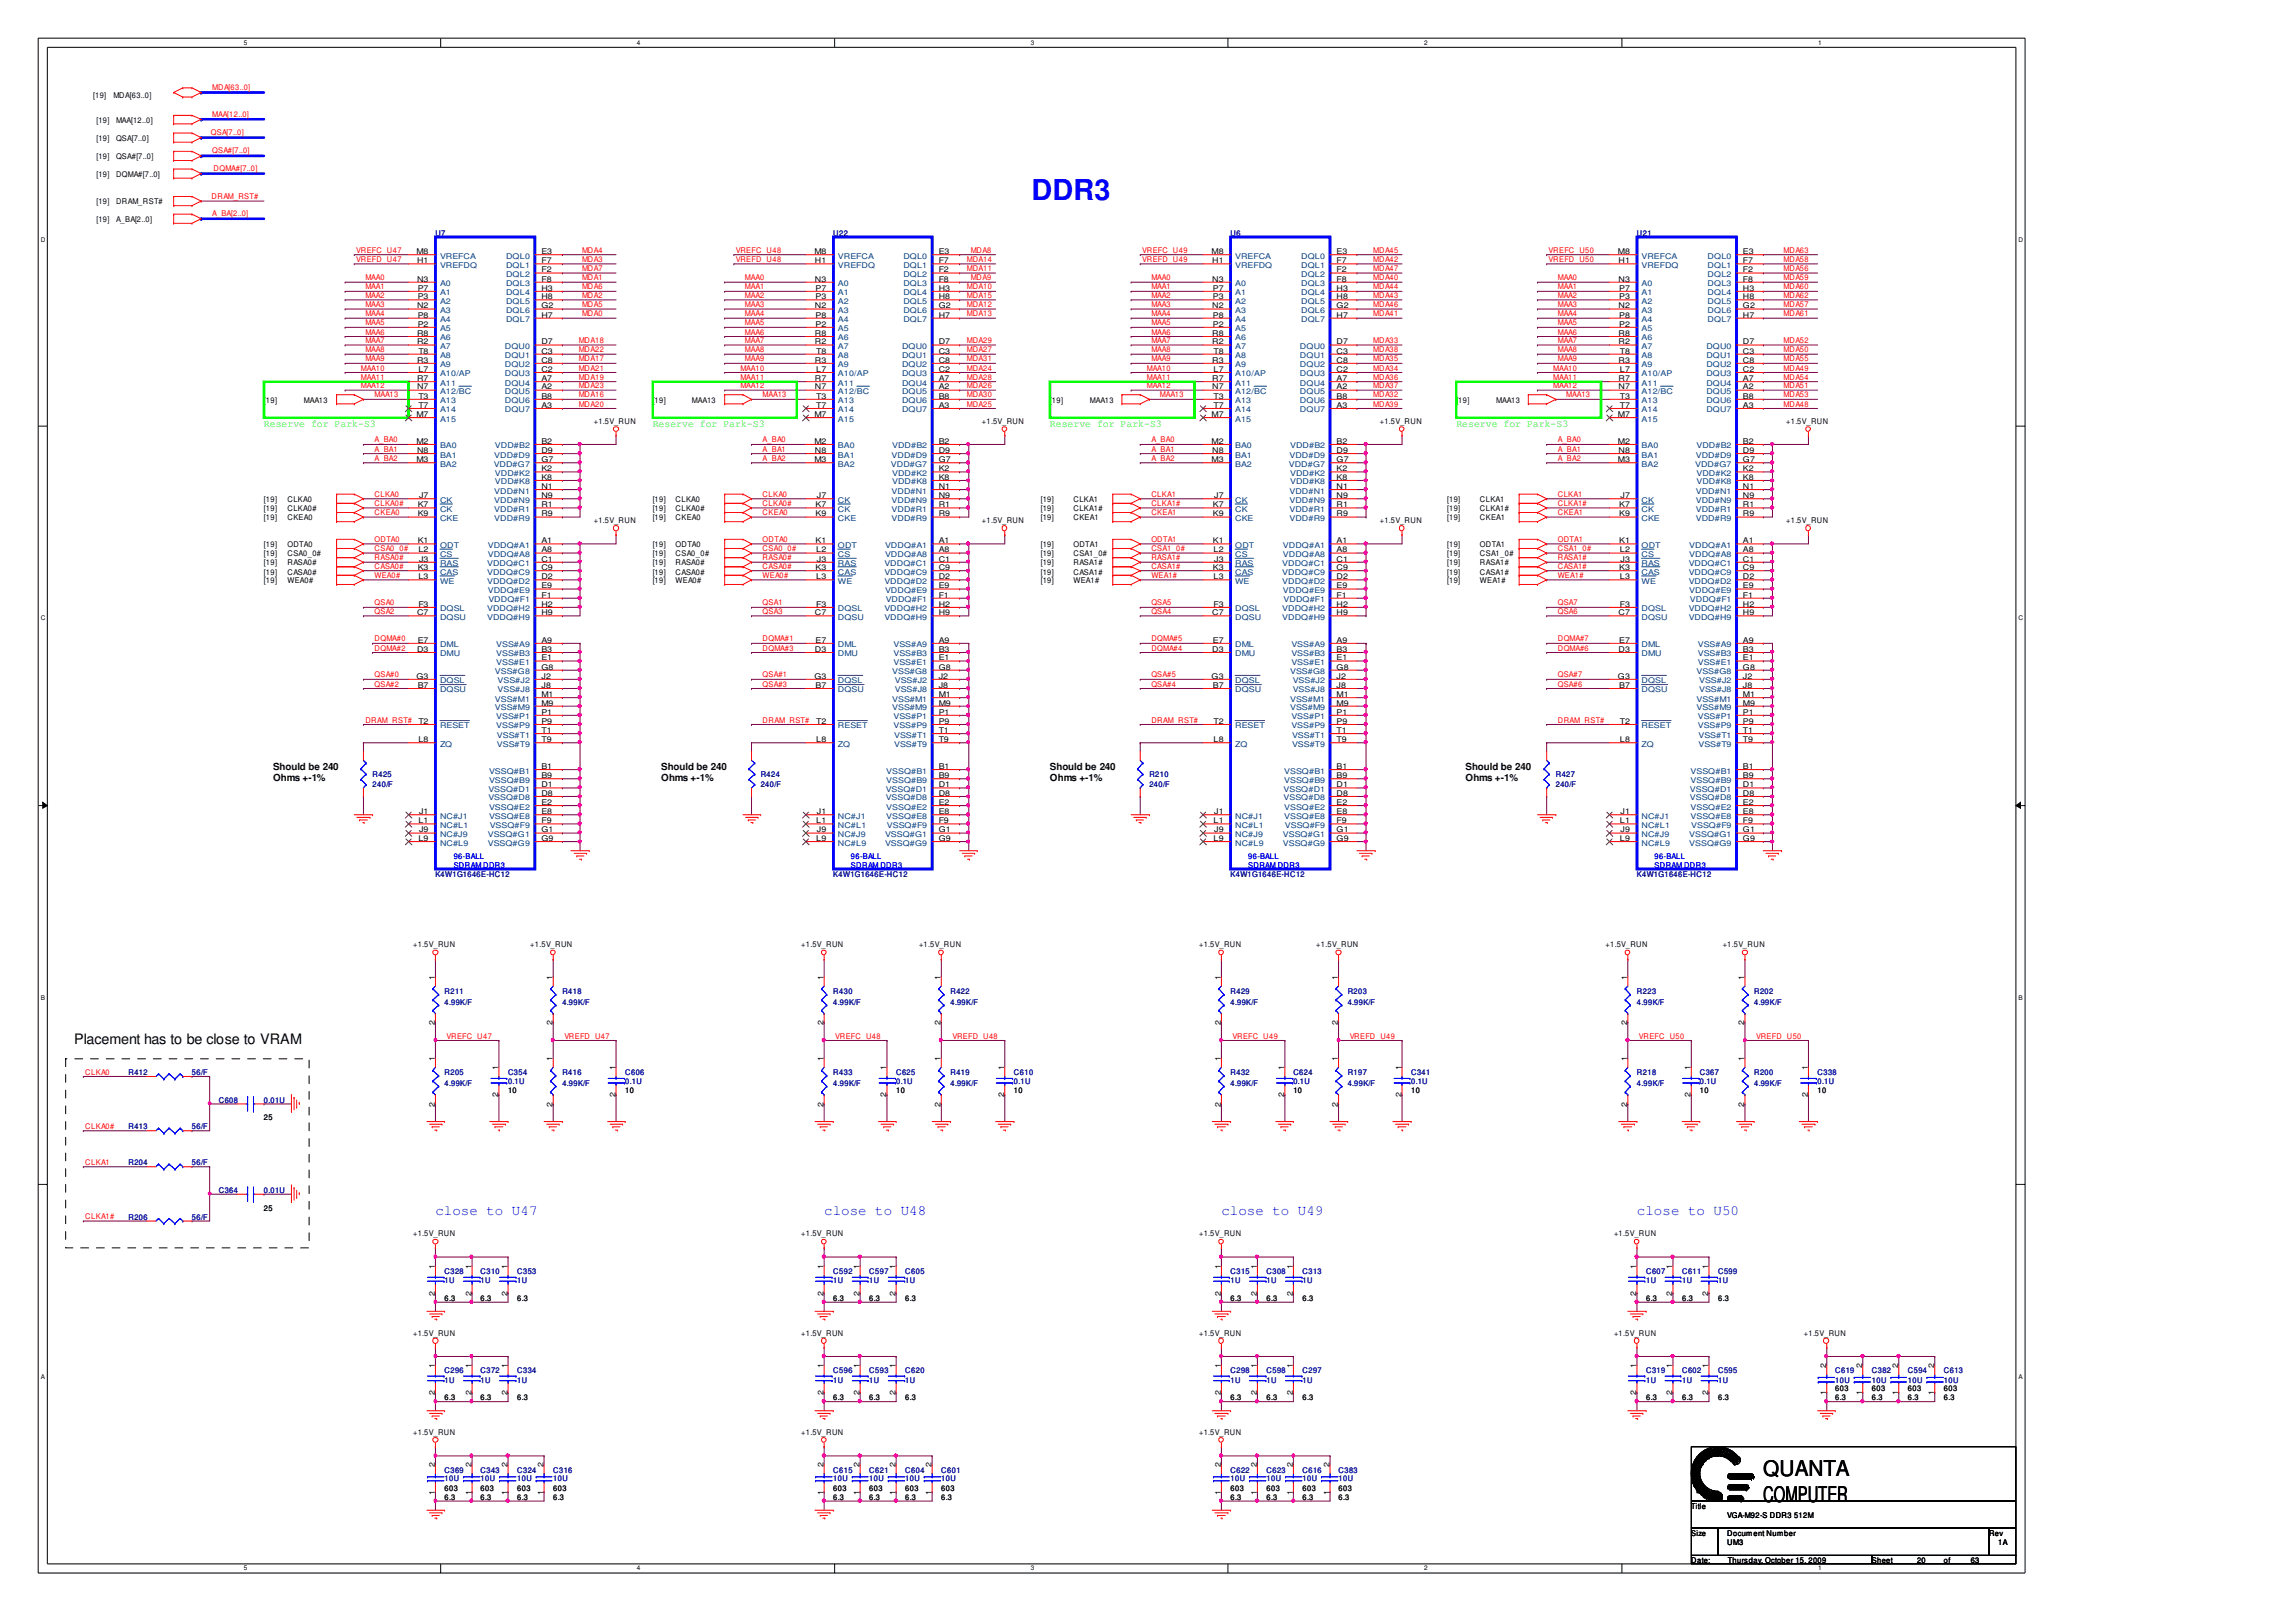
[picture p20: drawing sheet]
<svg xmlns="http://www.w3.org/2000/svg" width="297mm" height="210mm" viewBox="0 0 297 210" stroke-linecap="round" stroke-linejoin="round" font-family="sans-serif">
<defs><g id="words">
<text font-size="3.7" fill="#00f" x="133.5" y="25.9">DDR3</text>
<g font-size="2.8">
<text x="228.1" y="191">QUANTA</text>
<text x="228.1" y="194.3">COMPUTER</text>
</g>
<text font-size="1.9" x="9.6" y="135.2">Placement has to be close to VRAM</text>
<g font-size="1.9" fill="#00f">
<text x="56.3" y="157.2">close to U47</text>
<text x="106.6" y="157.2">close to U48</text>
<text x="158" y="157.2">close to U49</text>
<text x="211.8" y="157.2">close to U50</text>
</g>
<g font-size="1.4" fill="#0f0">
<text x="34.1" y="55.2">Reserve for Park-S3</text>
<text x="84.4" y="55.2">Reserve for Park-S3</text>
<text x="135.8" y="55.2">Reserve for Park-S3</text>
<text x="188.4" y="55.2">Reserve for Park-S3</text>
</g>
<g font-size="1.3">
<text x="35.3" y="101.1">Ohms +-1%</text>
<text x="35.3" y="99.6">Should be 240</text>
<text x="85.5" y="101.1">Ohms +-1%</text>
<text x="85.5" y="99.6">Should be 240</text>
<text x="135.8" y="99.6">Should be 240</text>
<text x="135.8" y="101.1">Ohms +-1%</text>
<text x="189.6" y="99.6">Should be 240</text>
<text x="189.6" y="101.1">Ohms +-1%</text>
</g>
<g font-size="1" fill="#f00">
<text x="27.5" y="11.6">MDA[63..0]</text>
<text x="27.3" y="17.5">QSA[7..0]</text>
<text x="27.5" y="15.1">MAA[12..0]</text>
<text x="27.5" y="19.8">QSA#[7..0]</text>
<text x="27.6" y="22.1">DQMA#[7..0]</text>
<text x="27.4" y="25.8">DRAM_RST#</text>
<text x="27.5" y="28">A_BA[2..0]</text>
<text x="46.1" y="32.7">VREFC_U47</text>
<text x="46.1" y="33.9">VREFD_U47</text>
<text x="75.3" y="35.1">MDA7</text>
<text x="75.3" y="32.7">MDA4</text>
<text x="75.3" y="33.9">MDA3</text>
<text x="95.2" y="33.9">VREFD_U48</text>
<text x="95.2" y="32.7">VREFC_U48</text>
<text x="125.1" y="35.1">MDA11</text>
<text x="125.1" y="33.9">MDA14</text>
<text x="125.6" y="32.7">MDA8</text>
<text x="147.8" y="32.7">VREFC_U49</text>
<text x="147.8" y="33.9">VREFD_U49</text>
<text x="177.7" y="35.1">MDA47</text>
<text x="177.7" y="33.9">MDA42</text>
<text x="177.7" y="32.7">MDA45</text>
<text x="200.3" y="33.9">VREFD_U50</text>
<text x="200.3" y="32.7">VREFC_U50</text>
<text x="230.7" y="33.9">MDA58</text>
<text x="230.7" y="32.7">MDA63</text>
<text x="230.7" y="35.1">MDA56</text>
<text x="47.3" y="38.6">MAA2</text>
<text x="47.3" y="37.5">MAA1</text>
<text x="47.3" y="40.9">MAA4</text>
<text x="47.3" y="39.7">MAA3</text>
<text x="47.3" y="36.3">MAA0</text>
<text x="75.3" y="40.9">MDA0</text>
<text x="75.3" y="36.3">MDA1</text>
<text x="75.3" y="37.5">MDA6</text>
<text x="75.3" y="39.7">MDA5</text>
<text x="75.3" y="38.6">MDA2</text>
<text x="96.4" y="39.7">MAA3</text>
<text x="96.4" y="36.3">MAA0</text>
<text x="96.4" y="38.6">MAA2</text>
<text x="96.4" y="37.5">MAA1</text>
<text x="96.4" y="40.9">MAA4</text>
<text x="125.1" y="40.9">MDA13</text>
<text x="125.1" y="37.5">MDA10</text>
<text x="125.1" y="39.7">MDA12</text>
<text x="125.1" y="38.6">MDA15</text>
<text x="125.6" y="36.3">MDA9</text>
<text x="149" y="40.9">MAA4</text>
<text x="149" y="39.7">MAA3</text>
<text x="149" y="36.3">MAA0</text>
<text x="149" y="38.6">MAA2</text>
<text x="149" y="37.5">MAA1</text>
<text x="177.7" y="40.9">MDA41</text>
<text x="177.7" y="36.3">MDA40</text>
<text x="177.7" y="39.7">MDA46</text>
<text x="177.7" y="37.5">MDA44</text>
<text x="177.7" y="38.6">MDA43</text>
<text x="201.5" y="39.7">MAA3</text>
<text x="201.5" y="38.6">MAA2</text>
<text x="201.5" y="40.9">MAA4</text>
<text x="201.5" y="37.5">MAA1</text>
<text x="201.5" y="36.3">MAA0</text>
<text x="230.7" y="40.9">MDA61</text>
<text x="230.7" y="36.3">MDA59</text>
<text x="230.7" y="37.5">MDA60</text>
<text x="230.7" y="38.6">MDA62</text>
<text x="230.7" y="39.7">MDA57</text>
<text x="46.7" y="47.9">MAA10</text>
<text x="47.3" y="46.8">MAA9</text>
<text x="47.3" y="43.3">MAA6</text>
<text x="47.3" y="44.4">MAA7</text>
<text x="47.3" y="45.6">MAA8</text>
<text x="47.3" y="42.1">MAA5</text>
<text x="74.9" y="46.8">MDA17</text>
<text x="74.9" y="45.6">MDA22</text>
<text x="74.9" y="44.4">MDA18</text>
<text x="74.9" y="47.9">MDA21</text>
<text x="95.8" y="47.9">MAA10</text>
<text x="96.4" y="46.8">MAA9</text>
<text x="96.4" y="43.3">MAA6</text>
<text x="96.4" y="44.4">MAA7</text>
<text x="96.4" y="45.6">MAA8</text>
<text x="96.4" y="42.1">MAA5</text>
<text x="125.1" y="44.4">MDA29</text>
<text x="125.1" y="47.9">MDA24</text>
<text x="125.1" y="46.8">MDA31</text>
<text x="125.1" y="45.6">MDA27</text>
<text x="148.4" y="47.9">MAA10</text>
<text x="149" y="45.6">MAA8</text>
<text x="149" y="46.8">MAA9</text>
<text x="149" y="43.3">MAA6</text>
<text x="149" y="44.4">MAA7</text>
<text x="149" y="42.1">MAA5</text>
<text x="177.7" y="47.9">MDA34</text>
<text x="177.7" y="44.4">MDA33</text>
<text x="177.7" y="45.6">MDA38</text>
<text x="177.7" y="46.8">MDA35</text>
<text x="200.9" y="47.9">MAA10</text>
<text x="201.5" y="46.8">MAA9</text>
<text x="201.5" y="45.6">MAA8</text>
<text x="201.5" y="42.1">MAA5</text>
<text x="201.5" y="43.3">MAA6</text>
<text x="201.5" y="44.4">MAA7</text>
<text x="230.7" y="46.8">MDA55</text>
<text x="230.7" y="45.6">MDA50</text>
<text x="230.7" y="44.4">MDA52</text>
<text x="230.7" y="47.9">MDA49</text>
<text x="46.7" y="49.1">MAA11</text>
<text x="46.7" y="50.2">MAA12</text>
<text x="48.5" y="51.4">MAA13</text>
<text x="74.9" y="51.4">MDA16</text>
<text x="74.9" y="50.2">MDA23</text>
<text x="74.9" y="52.6">MDA20</text>
<text x="74.9" y="49.1">MDA19</text>
<text x="95.8" y="49.1">MAA11</text>
<text x="95.8" y="50.2">MAA12</text>
<text x="98.7" y="51.4">MAA13</text>
<text x="125.1" y="51.4">MDA30</text>
<text x="125.1" y="49.1">MDA28</text>
<text x="125.1" y="50.2">MDA26</text>
<text x="125.1" y="52.6">MDA25</text>
<text x="148.4" y="49.1">MAA11</text>
<text x="148.4" y="50.2">MAA12</text>
<text x="150.1" y="51.4">MAA13</text>
<text x="177.7" y="52.6">MDA39</text>
<text x="177.7" y="50.2">MDA37</text>
<text x="177.7" y="51.4">MDA32</text>
<text x="177.7" y="49.1">MDA36</text>
<text x="200.9" y="49.1">MAA11</text>
<text x="200.9" y="50.2">MAA12</text>
<text x="202.6" y="51.4">MAA13</text>
<text x="230.7" y="52.6">MDA48</text>
<text x="230.7" y="51.4">MDA53</text>
<text x="230.7" y="50.2">MDA51</text>
<text x="230.7" y="49.1">MDA54</text>
<text x="48.5" y="59.6">A_BA2</text>
<text x="48.5" y="57.3">A_BA0</text>
<text x="48.5" y="58.4">A_BA1</text>
<text x="98.7" y="59.6">A_BA2</text>
<text x="98.7" y="57.3">A_BA0</text>
<text x="98.7" y="58.4">A_BA1</text>
<text x="149" y="59.6">A_BA2</text>
<text x="149" y="57.3">A_BA0</text>
<text x="149" y="58.4">A_BA1</text>
<text x="201.5" y="59.6">A_BA2</text>
<text x="201.5" y="57.3">A_BA0</text>
<text x="201.5" y="58.4">A_BA1</text>
<text x="48.5" y="65.5">CLKA0#</text>
<text x="48.5" y="64.3">CLKA0</text>
<text x="98.7" y="65.5">CLKA0#</text>
<text x="98.7" y="64.3">CLKA0</text>
<text x="149" y="64.3">CLKA1</text>
<text x="149" y="65.5">CLKA1#</text>
<text x="201.5" y="64.3">CLKA1</text>
<text x="201.5" y="65.5">CLKA1#</text>
<text x="48.5" y="66.7">CKEA0</text>
<text x="48.5" y="71.3">CSA0_0#</text>
<text x="48.5" y="70.1">ODTA0</text>
<text x="98.7" y="70.1">ODTA0</text>
<text x="98.7" y="66.7">CKEA0</text>
<text x="98.7" y="71.3">CSA0_0#</text>
<text x="149" y="70.1">ODTA1</text>
<text x="149" y="66.7">CKEA1</text>
<text x="149" y="71.3">CSA1_0#</text>
<text x="201.5" y="70.1">ODTA1</text>
<text x="201.5" y="66.7">CKEA1</text>
<text x="201.5" y="71.3">CSA1_0#</text>
<text x="48.5" y="72.5">RASA0#</text>
<text x="48.5" y="74.8">WEA0#</text>
<text x="48.5" y="73.6">CASA0#</text>
<text x="98.7" y="74.8">WEA0#</text>
<text x="98.7" y="73.6">CASA0#</text>
<text x="98.7" y="72.5">RASA0#</text>
<text x="149" y="73.6">CASA1#</text>
<text x="149" y="72.5">RASA1#</text>
<text x="149" y="74.8">WEA1#</text>
<text x="201.5" y="73.6">CASA1#</text>
<text x="201.5" y="72.5">RASA1#</text>
<text x="201.5" y="74.8">WEA1#</text>
<text x="48.5" y="83">DQMA#0</text>
<text x="48.5" y="78.3">QSA0</text>
<text x="48.5" y="79.4">QSA2</text>
<text x="98.7" y="83">DQMA#1</text>
<text x="98.7" y="78.3">QSA1</text>
<text x="98.7" y="79.4">QSA3</text>
<text x="149" y="83">DQMA#5</text>
<text x="149" y="79.4">QSA4</text>
<text x="149" y="78.3">QSA5</text>
<text x="201.5" y="83">DQMA#7</text>
<text x="201.5" y="78.3">QSA7</text>
<text x="201.5" y="79.4">QSA6</text>
<text x="48.5" y="88.8">QSA#2</text>
<text x="48.5" y="87.7">QSA#0</text>
<text x="48.5" y="84.2">DQMA#2</text>
<text x="98.7" y="88.8">QSA#3</text>
<text x="98.7" y="87.7">QSA#1</text>
<text x="98.7" y="84.2">DQMA#3</text>
<text x="149" y="84.2">DQMA#4</text>
<text x="149" y="87.7">QSA#5</text>
<text x="149" y="88.8">QSA#4</text>
<text x="201.5" y="88.8">QSA#6</text>
<text x="201.5" y="87.7">QSA#7</text>
<text x="201.5" y="84.2">DQMA#6</text>
<text x="47.3" y="93.5">DRAM_RST#</text>
<text x="98.7" y="93.5">DRAM_RST#</text>
<text x="149" y="93.5">DRAM_RST#</text>
<text x="201.5" y="93.5">DRAM_RST#</text>
<text x="57.8" y="134.4">VREFC_U47</text>
<text x="73" y="134.4">VREFD_U47</text>
<text x="108.1" y="134.4">VREFC_U48</text>
<text x="123.2" y="134.4">VREFD_U48</text>
<text x="159.5" y="134.4">VREFC_U49</text>
<text x="174.6" y="134.4">VREFD_U49</text>
<text x="212" y="134.4">VREFC_U50</text>
<text x="227.2" y="134.4">VREFD_U50</text>
<text x="11" y="139.1">CLKA0</text>
<text x="11" y="146.1">CLKA0#</text>
<text x="11" y="150.7">CLKA1</text>
<text x="11" y="157.8">CLKA1#</text>
</g>
<g font-size="1">
<text x="12.1" y="12.7">[19]</text>
<text x="12.5" y="15.9">[19]</text>
<text x="14.7" y="12.7">MDA[63..0]</text>
<text x="15" y="15.9">MAA[12..0]</text>
<text x="12.5" y="22.9">[19]</text>
<text x="12.5" y="20.6">[19]</text>
<text x="12.5" y="18.2">[19]</text>
<text x="15" y="22.9">DQMA#[7..0]</text>
<text x="15" y="20.6">QSA#[7..0]</text>
<text x="15" y="18.2">QSA[7..0]</text>
<text x="12.5" y="28.7">[19]</text>
<text x="12.5" y="26.4">[19]</text>
<text x="15" y="26.4">DRAM_RST#</text>
<text x="15" y="28.7">A_BA[2..0]</text>
<text x="53.9" y="32.9">M8</text>
<text x="54" y="34.1">H1</text>
<text x="70" y="32.9">E3</text>
<text x="70" y="34.1">F7</text>
<text x="70" y="35.2">F2</text>
<text x="105.4" y="32.9">M8</text>
<text x="105.4" y="34.1">H1</text>
<text x="121.4" y="32.9">E3</text>
<text x="121.4" y="34.1">F7</text>
<text x="121.4" y="35.2">F2</text>
<text x="156.7" y="32.9">M8</text>
<text x="156.8" y="34.1">H1</text>
<text x="172.9" y="32.9">E3</text>
<text x="172.9" y="34.1">F7</text>
<text x="172.9" y="35.2">F2</text>
<text x="209.3" y="32.9">M8</text>
<text x="209.4" y="34.1">H1</text>
<text x="225.5" y="32.9">E3</text>
<text x="225.5" y="34.1">F7</text>
<text x="225.5" y="35.2">F2</text>
<text x="54" y="39.9">N2</text>
<text x="54" y="36.4">N3</text>
<text x="54" y="38.7">P3</text>
<text x="54" y="41.1">P8</text>
<text x="54" y="37.6">P7</text>
<text x="70" y="36.4">F8</text>
<text x="70" y="37.6">H3</text>
<text x="70" y="38.7">H8</text>
<text x="70" y="39.9">G2</text>
<text x="70" y="41.1">H7</text>
<text x="105.4" y="39.9">N2</text>
<text x="105.4" y="36.4">N3</text>
<text x="105.5" y="38.7">P3</text>
<text x="105.5" y="41.1">P8</text>
<text x="105.5" y="37.6">P7</text>
<text x="121.4" y="36.4">F8</text>
<text x="121.4" y="37.6">H3</text>
<text x="121.4" y="38.7">H8</text>
<text x="121.4" y="39.9">G2</text>
<text x="121.4" y="41.1">H7</text>
<text x="156.8" y="39.9">N2</text>
<text x="156.8" y="36.4">N3</text>
<text x="156.9" y="38.7">P3</text>
<text x="156.9" y="41.1">P8</text>
<text x="156.9" y="37.6">P7</text>
<text x="172.9" y="36.4">F8</text>
<text x="172.9" y="37.6">H3</text>
<text x="172.9" y="38.7">H8</text>
<text x="172.9" y="39.9">G2</text>
<text x="172.9" y="41.1">H7</text>
<text x="209.4" y="39.9">N2</text>
<text x="209.4" y="36.4">N3</text>
<text x="209.5" y="38.7">P3</text>
<text x="209.5" y="41.1">P8</text>
<text x="209.5" y="37.6">P7</text>
<text x="225.5" y="36.4">F8</text>
<text x="225.5" y="37.6">H3</text>
<text x="225.5" y="38.7">H8</text>
<text x="225.5" y="39.9">G2</text>
<text x="225.5" y="41.1">H7</text>
<text x="54" y="43.5">R8</text>
<text x="54" y="44.6">R2</text>
<text x="54" y="46.9">R3</text>
<text x="54" y="42.3">P2</text>
<text x="54.1" y="45.7">T8</text>
<text x="70" y="45.7">C3</text>
<text x="70" y="46.9">C8</text>
<text x="70" y="44.6">D7</text>
<text x="105.4" y="43.5">R8</text>
<text x="105.4" y="44.6">R2</text>
<text x="105.4" y="46.9">R3</text>
<text x="105.5" y="42.3">P2</text>
<text x="105.6" y="45.7">T8</text>
<text x="121.4" y="45.7">C3</text>
<text x="121.4" y="46.9">C8</text>
<text x="121.4" y="44.6">D7</text>
<text x="156.8" y="43.5">R8</text>
<text x="156.8" y="44.6">R2</text>
<text x="156.8" y="46.9">R3</text>
<text x="156.9" y="42.3">P2</text>
<text x="157" y="45.7">T8</text>
<text x="172.9" y="45.7">C3</text>
<text x="172.9" y="46.9">C8</text>
<text x="172.9" y="44.6">D7</text>
<text x="209.4" y="43.5">R8</text>
<text x="209.4" y="44.6">R2</text>
<text x="209.4" y="46.9">R3</text>
<text x="209.5" y="42.3">P2</text>
<text x="209.6" y="45.7">T8</text>
<text x="225.5" y="45.7">C3</text>
<text x="225.5" y="46.9">C8</text>
<text x="225.5" y="44.6">D7</text>
<text x="34.1" y="52.1">[</text>
<text x="34.4" y="52.1">19]</text>
<text x="39.3" y="52.1">MAA13</text>
<text x="53.9" y="54">M7</text>
<text x="54" y="49.3">R7</text>
<text x="54" y="50.4">N7</text>
<text x="54.1" y="48.1">L7</text>
<text x="54.1" y="51.6">T3</text>
<text x="54.1" y="52.8">T7</text>
<text x="70" y="48.1">C2</text>
<text x="70" y="49.3">A7</text>
<text x="70" y="50.4">A2</text>
<text x="70" y="51.6">B8</text>
<text x="70" y="52.8">A3</text>
<text x="84.4" y="52.1">[</text>
<text x="84.7" y="52.1">19]</text>
<text x="89.5" y="52.1">MAA13</text>
<text x="105.4" y="54">M7</text>
<text x="105.4" y="49.3">R7</text>
<text x="105.4" y="50.4">N7</text>
<text x="105.6" y="48.1">L7</text>
<text x="105.6" y="51.6">T3</text>
<text x="105.6" y="52.8">T7</text>
<text x="121.4" y="48.1">C2</text>
<text x="121.4" y="49.3">A7</text>
<text x="121.4" y="50.4">A2</text>
<text x="121.4" y="51.6">B8</text>
<text x="121.4" y="52.8">A3</text>
<text x="135.8" y="52.1">[</text>
<text x="136.1" y="52.1">19]</text>
<text x="141" y="52.1">MAA13</text>
<text x="156.7" y="54">M7</text>
<text x="156.8" y="49.3">R7</text>
<text x="156.8" y="50.4">N7</text>
<text x="157" y="48.1">L7</text>
<text x="157" y="51.6">T3</text>
<text x="157" y="52.8">T7</text>
<text x="172.9" y="48.1">C2</text>
<text x="172.9" y="49.3">A7</text>
<text x="172.9" y="50.4">A2</text>
<text x="172.9" y="51.6">B8</text>
<text x="172.9" y="52.8">A3</text>
<text x="188.4" y="52.1">[</text>
<text x="188.7" y="52.1">19]</text>
<text x="193.6" y="52.1">MAA13</text>
<text x="209.3" y="54">M7</text>
<text x="209.4" y="49.3">R7</text>
<text x="209.4" y="50.4">N7</text>
<text x="209.6" y="48.1">L7</text>
<text x="209.6" y="51.6">T3</text>
<text x="209.6" y="52.8">T7</text>
<text x="225.5" y="48.1">C2</text>
<text x="225.5" y="49.3">A7</text>
<text x="225.5" y="50.4">A2</text>
<text x="225.5" y="51.6">B8</text>
<text x="225.5" y="52.8">A3</text>
<text x="53.9" y="57.4">M2</text>
<text x="53.9" y="59.8">M3</text>
<text x="54" y="58.6">N8</text>
<text x="70" y="57.4">B2</text>
<text x="70" y="58.6">D9</text>
<text x="70" y="59.8">G7</text>
<text x="76.8" y="54.8">+1.5V_RUN</text>
<text x="105.4" y="57.4">M2</text>
<text x="105.4" y="59.8">M3</text>
<text x="105.4" y="58.6">N8</text>
<text x="121.4" y="57.4">B2</text>
<text x="121.4" y="58.6">D9</text>
<text x="121.4" y="59.8">G7</text>
<text x="127" y="54.8">+1.5V_RUN</text>
<text x="156.7" y="57.4">M2</text>
<text x="156.7" y="59.8">M3</text>
<text x="156.8" y="58.6">N8</text>
<text x="172.9" y="57.4">B2</text>
<text x="172.9" y="58.6">D9</text>
<text x="172.9" y="59.8">G7</text>
<text x="178.5" y="54.8">+1.5V_RUN</text>
<text x="209.3" y="57.4">M2</text>
<text x="209.3" y="59.8">M3</text>
<text x="209.4" y="58.6">N8</text>
<text x="225.5" y="57.4">B2</text>
<text x="225.5" y="58.6">D9</text>
<text x="225.5" y="59.8">G7</text>
<text x="231.1" y="54.8">+1.5V_RUN</text>
<text x="34.1" y="65">[19]</text>
<text x="37.2" y="65">CLKA0</text>
<text x="54" y="65.6">K7</text>
<text x="54.2" y="64.5">J7</text>
<text x="70" y="61">K2</text>
<text x="70" y="62.1">K8</text>
<text x="70" y="63.3">N1</text>
<text x="70" y="64.5">N9</text>
<text x="70" y="65.6">R1</text>
<text x="84.4" y="65">[19]</text>
<text x="87.4" y="65">CLKA0</text>
<text x="105.5" y="65.6">K7</text>
<text x="105.7" y="64.5">J7</text>
<text x="121.4" y="61">K2</text>
<text x="121.4" y="62.1">K8</text>
<text x="121.4" y="63.3">N1</text>
<text x="121.4" y="64.5">N9</text>
<text x="121.4" y="65.6">R1</text>
<text x="134.6" y="65">[19]</text>
<text x="138.9" y="65">CLKA1</text>
<text x="156.9" y="65.6">K7</text>
<text x="157.1" y="64.5">J7</text>
<text x="172.9" y="61">K2</text>
<text x="172.9" y="62.1">K8</text>
<text x="172.9" y="63.3">N1</text>
<text x="172.9" y="64.5">N9</text>
<text x="172.9" y="65.6">R1</text>
<text x="187.2" y="65">[19]</text>
<text x="191.5" y="65">CLKA1</text>
<text x="209.5" y="65.6">K7</text>
<text x="209.7" y="64.5">J7</text>
<text x="225.5" y="61">K2</text>
<text x="225.5" y="62.1">K8</text>
<text x="225.5" y="63.3">N1</text>
<text x="225.5" y="64.5">N9</text>
<text x="225.5" y="65.6">R1</text>
<text x="34.1" y="67.3">[19]</text>
<text x="34.1" y="72">[19]</text>
<text x="34.1" y="66.2">[19]</text>
<text x="34.1" y="70.8">[19]</text>
<text x="37.2" y="67.3">CKEA0</text>
<text x="37.2" y="72">CSA0_0#</text>
<text x="37.2" y="70.8">ODTA0</text>
<text x="37.2" y="66.2">CLKA0#</text>
<text x="54" y="66.8">K9</text>
<text x="54" y="70.3">K1</text>
<text x="54.1" y="71.5">L2</text>
<text x="70" y="70.3">A1</text>
<text x="70" y="71.5">A8</text>
<text x="70" y="66.8">R9</text>
<text x="76.8" y="67.7">+1.5V_RUN</text>
<text x="84.4" y="70.8">[19]</text>
<text x="84.4" y="67.3">[19]</text>
<text x="84.4" y="66.2">[19]</text>
<text x="84.4" y="72">[19]</text>
<text x="87.4" y="66.2">CLKA0#</text>
<text x="87.4" y="70.8">ODTA0</text>
<text x="87.4" y="67.3">CKEA0</text>
<text x="87.4" y="72">CSA0_0#</text>
<text x="105.5" y="66.8">K9</text>
<text x="105.5" y="70.3">K1</text>
<text x="105.6" y="71.5">L2</text>
<text x="121.4" y="70.3">A1</text>
<text x="121.4" y="71.5">A8</text>
<text x="121.4" y="66.8">R9</text>
<text x="127" y="67.7">+1.5V_RUN</text>
<text x="134.6" y="72">[19]</text>
<text x="134.6" y="66.2">[19]</text>
<text x="134.6" y="67.3">[19]</text>
<text x="134.6" y="70.8">[19]</text>
<text x="138.9" y="72">CSA1_0#</text>
<text x="138.9" y="66.2">CLKA1#</text>
<text x="138.9" y="67.3">CKEA1</text>
<text x="138.9" y="70.8">ODTA1</text>
<text x="156.9" y="66.8">K9</text>
<text x="156.9" y="70.3">K1</text>
<text x="157" y="71.5">L2</text>
<text x="172.9" y="70.3">A1</text>
<text x="172.9" y="71.5">A8</text>
<text x="172.9" y="66.8">R9</text>
<text x="178.5" y="67.7">+1.5V_RUN</text>
<text x="187.2" y="67.3">[19]</text>
<text x="187.2" y="70.8">[19]</text>
<text x="187.2" y="66.2">[19]</text>
<text x="187.2" y="72">[19]</text>
<text x="191.5" y="67.3">CKEA1</text>
<text x="191.5" y="70.8">ODTA1</text>
<text x="191.5" y="66.2">CLKA1#</text>
<text x="191.5" y="72">CSA1_0#</text>
<text x="209.5" y="66.8">K9</text>
<text x="209.5" y="70.3">K1</text>
<text x="209.6" y="71.5">L2</text>
<text x="225.5" y="70.3">A1</text>
<text x="225.5" y="71.5">A8</text>
<text x="225.5" y="66.8">R9</text>
<text x="231.1" y="67.7">+1.5V_RUN</text>
<text x="34.1" y="73.2">[19]</text>
<text x="34.1" y="74.4">[19]</text>
<text x="34.1" y="75.5">[19]</text>
<text x="37.2" y="73.2">RASA0#</text>
<text x="37.2" y="74.4">CASA0#</text>
<text x="37.2" y="75.5">WEA0#</text>
<text x="54" y="73.8">K3</text>
<text x="54.1" y="75">L3</text>
<text x="54.2" y="72.7">J3</text>
<text x="70" y="72.7">C1</text>
<text x="70" y="73.8">C9</text>
<text x="70" y="76.1">E9</text>
<text x="70" y="77.3">F1</text>
<text x="70" y="75">D2</text>
<text x="84.4" y="74.4">[19]</text>
<text x="84.4" y="75.5">[19]</text>
<text x="84.4" y="73.2">[19]</text>
<text x="87.4" y="74.4">CASA0#</text>
<text x="87.4" y="75.5">WEA0#</text>
<text x="87.4" y="73.2">RASA0#</text>
<text x="105.5" y="73.8">K3</text>
<text x="105.6" y="75">L3</text>
<text x="105.7" y="72.7">J3</text>
<text x="121.4" y="72.7">C1</text>
<text x="121.4" y="73.8">C9</text>
<text x="121.4" y="76.1">E9</text>
<text x="121.4" y="77.3">F1</text>
<text x="121.4" y="75">D2</text>
<text x="134.6" y="73.2">[19]</text>
<text x="134.6" y="75.5">[19]</text>
<text x="134.6" y="74.4">[19]</text>
<text x="138.9" y="73.2">RASA1#</text>
<text x="138.9" y="75.5">WEA1#</text>
<text x="138.9" y="74.4">CASA1#</text>
<text x="156.9" y="73.8">K3</text>
<text x="157" y="75">L3</text>
<text x="157.1" y="72.7">J3</text>
<text x="172.9" y="72.7">C1</text>
<text x="172.9" y="73.8">C9</text>
<text x="172.9" y="76.1">E9</text>
<text x="172.9" y="77.3">F1</text>
<text x="172.9" y="75">D2</text>
<text x="187.2" y="74.4">[19]</text>
<text x="187.2" y="73.2">[19]</text>
<text x="187.2" y="75.5">[19]</text>
<text x="191.5" y="74.4">CASA1#</text>
<text x="191.5" y="73.2">RASA1#</text>
<text x="191.5" y="75.5">WEA1#</text>
<text x="209.5" y="73.8">K3</text>
<text x="209.6" y="75">L3</text>
<text x="209.7" y="72.7">J3</text>
<text x="225.5" y="72.7">C1</text>
<text x="225.5" y="73.8">C9</text>
<text x="225.5" y="76.1">E9</text>
<text x="225.5" y="77.3">F1</text>
<text x="225.5" y="75">D2</text>
<text x="54" y="79.6">C7</text>
<text x="54" y="83.2">E7</text>
<text x="54.1" y="78.5">F3</text>
<text x="70" y="83.2">A9</text>
<text x="70" y="78.5">H2</text>
<text x="70" y="79.6">H9</text>
<text x="105.4" y="79.6">C7</text>
<text x="105.5" y="83.2">E7</text>
<text x="105.6" y="78.5">F3</text>
<text x="121.4" y="83.2">A9</text>
<text x="121.4" y="78.5">H2</text>
<text x="121.4" y="79.6">H9</text>
<text x="156.8" y="79.6">C7</text>
<text x="156.9" y="83.2">E7</text>
<text x="157" y="78.5">F3</text>
<text x="172.9" y="83.2">A9</text>
<text x="172.9" y="78.5">H2</text>
<text x="172.9" y="79.6">H9</text>
<text x="209.4" y="79.6">C7</text>
<text x="209.5" y="83.2">E7</text>
<text x="209.6" y="78.5">F3</text>
<text x="225.5" y="83.2">A9</text>
<text x="225.5" y="78.5">H2</text>
<text x="225.5" y="79.6">H9</text>
<text x="53.9" y="87.8">G3</text>
<text x="54" y="84.4">D3</text>
<text x="54" y="89">B7</text>
<text x="70" y="85.5">E1</text>
<text x="70" y="84.4">B3</text>
<text x="70" y="86.6">G8</text>
<text x="70" y="87.8">J2</text>
<text x="70" y="89">J8</text>
<text x="105.4" y="87.8">G3</text>
<text x="105.4" y="84.4">D3</text>
<text x="105.5" y="89">B7</text>
<text x="121.4" y="85.5">E1</text>
<text x="121.4" y="84.4">B3</text>
<text x="121.4" y="86.6">G8</text>
<text x="121.4" y="87.8">J2</text>
<text x="121.4" y="89">J8</text>
<text x="156.7" y="87.8">G3</text>
<text x="156.8" y="84.4">D3</text>
<text x="156.9" y="89">B7</text>
<text x="172.9" y="85.5">E1</text>
<text x="172.9" y="84.4">B3</text>
<text x="172.9" y="86.6">G8</text>
<text x="172.9" y="87.8">J2</text>
<text x="172.9" y="89">J8</text>
<text x="209.3" y="87.8">G3</text>
<text x="209.4" y="84.4">D3</text>
<text x="209.5" y="89">B7</text>
<text x="225.5" y="85.5">E1</text>
<text x="225.5" y="84.4">B3</text>
<text x="225.5" y="86.6">G8</text>
<text x="225.5" y="87.8">J2</text>
<text x="225.5" y="89">J8</text>
<text x="54.1" y="93.7">T2</text>
<text x="70" y="90.2">M1</text>
<text x="70" y="91.3">M9</text>
<text x="70" y="92.5">P1</text>
<text x="70" y="93.7">P9</text>
<text x="70" y="94.9">T1</text>
<text x="105.6" y="93.7">T2</text>
<text x="121.4" y="90.2">M1</text>
<text x="121.4" y="91.3">M9</text>
<text x="121.4" y="92.5">P1</text>
<text x="121.4" y="93.7">P9</text>
<text x="121.4" y="94.9">T1</text>
<text x="157" y="93.7">T2</text>
<text x="172.9" y="90.2">M1</text>
<text x="172.9" y="91.3">M9</text>
<text x="172.9" y="92.5">P1</text>
<text x="172.9" y="93.7">P9</text>
<text x="172.9" y="94.9">T1</text>
<text x="209.6" y="93.7">T2</text>
<text x="225.5" y="90.2">M1</text>
<text x="225.5" y="91.3">M9</text>
<text x="225.5" y="92.5">P1</text>
<text x="225.5" y="93.7">P9</text>
<text x="225.5" y="94.9">T1</text>
<text x="54.1" y="96">L8</text>
<text x="70" y="101.9">D1</text>
<text x="70" y="99.5">B1</text>
<text x="70" y="100.7">B9</text>
<text x="70" y="96">T9</text>
<text x="105.6" y="96">L8</text>
<text x="121.4" y="101.9">D1</text>
<text x="121.4" y="99.5">B1</text>
<text x="121.4" y="100.7">B9</text>
<text x="121.4" y="96">T9</text>
<text x="157" y="96">L8</text>
<text x="172.9" y="101.9">D1</text>
<text x="172.9" y="99.5">B1</text>
<text x="172.9" y="100.7">B9</text>
<text x="172.9" y="96">T9</text>
<text x="209.6" y="96">L8</text>
<text x="225.5" y="101.9">D1</text>
<text x="225.5" y="99.5">B1</text>
<text x="225.5" y="100.7">B9</text>
<text x="225.5" y="96">T9</text>
<text x="54.1" y="106.5">L1</text>
<text x="54.2" y="105.4">J1</text>
<text x="54.2" y="107.7">J9</text>
<text x="70" y="103">D8</text>
<text x="70" y="104.2">E2</text>
<text x="70" y="105.4">E8</text>
<text x="70" y="106.5">F9</text>
<text x="70" y="107.7">G1</text>
<text x="105.6" y="106.5">L1</text>
<text x="105.7" y="105.4">J1</text>
<text x="105.7" y="107.7">J9</text>
<text x="121.4" y="103">D8</text>
<text x="121.4" y="104.2">E2</text>
<text x="121.4" y="105.4">E8</text>
<text x="121.4" y="106.5">F9</text>
<text x="121.4" y="107.7">G1</text>
<text x="157" y="106.5">L1</text>
<text x="157.1" y="105.4">J1</text>
<text x="157.1" y="107.7">J9</text>
<text x="172.9" y="103">D8</text>
<text x="172.9" y="104.2">E2</text>
<text x="172.9" y="105.4">E8</text>
<text x="172.9" y="106.5">F9</text>
<text x="172.9" y="107.7">G1</text>
<text x="209.6" y="106.5">L1</text>
<text x="209.7" y="105.4">J1</text>
<text x="209.7" y="107.7">J9</text>
<text x="225.5" y="103">D8</text>
<text x="225.5" y="104.2">E2</text>
<text x="225.5" y="105.4">E8</text>
<text x="225.5" y="106.5">F9</text>
<text x="225.5" y="107.7">G1</text>
<text x="54.1" y="108.8">L9</text>
<text x="70" y="108.8">G9</text>
<text x="105.6" y="108.8">L9</text>
<text x="121.4" y="108.8">G9</text>
<text x="157" y="108.8">L9</text>
<text x="172.9" y="108.8">G9</text>
<text x="209.6" y="108.8">L9</text>
<text x="225.5" y="108.8">G9</text>
<text x="53.5" y="122.5">+1.5V_RUN</text>
<text x="68.6" y="122.5">+1.5V_RUN</text>
<text x="103.7" y="122.5">+1.5V_RUN</text>
<text x="118.9" y="122.5">+1.5V_RUN</text>
<text x="155.1" y="122.5">+1.5V_RUN</text>
<text x="170.3" y="122.5">+1.5V_RUN</text>
<text x="207.7" y="122.5">+1.5V_RUN</text>
<text x="222.9" y="122.5">+1.5V_RUN</text>
<text x="56.2" y="126.8" transform="rotate(-90 56.2 126.8)">1</text>
<text x="71.5" y="126.8" transform="rotate(-90 71.5 126.8)">1</text>
<text x="106.5" y="126.8" transform="rotate(-90 106.5 126.8)">1</text>
<text x="121.7" y="126.8" transform="rotate(-90 121.7 126.8)">1</text>
<text x="157.9" y="126.8" transform="rotate(-90 157.9 126.8)">1</text>
<text x="173.1" y="126.8" transform="rotate(-90 173.1 126.8)">1</text>
<text x="210.5" y="126.8" transform="rotate(-90 210.5 126.8)">1</text>
<text x="225.7" y="126.8" transform="rotate(-90 225.7 126.8)">1</text>
<text x="56.2" y="137.3" transform="rotate(-90 56.2 137.3)">1</text>
<text x="56.2" y="132.7" transform="rotate(-90 56.2 132.7)">2</text>
<text x="71.5" y="137.3" transform="rotate(-90 71.5 137.3)">1</text>
<text x="71.5" y="132.7" transform="rotate(-90 71.5 132.7)">2</text>
<text x="106.5" y="137.3" transform="rotate(-90 106.5 137.3)">1</text>
<text x="106.5" y="132.7" transform="rotate(-90 106.5 132.7)">2</text>
<text x="121.7" y="137.3" transform="rotate(-90 121.7 137.3)">1</text>
<text x="121.7" y="132.7" transform="rotate(-90 121.7 132.7)">2</text>
<text x="157.9" y="137.3" transform="rotate(-90 157.9 137.3)">1</text>
<text x="157.9" y="132.7" transform="rotate(-90 157.9 132.7)">2</text>
<text x="173.1" y="137.3" transform="rotate(-90 173.1 137.3)">1</text>
<text x="173.1" y="132.7" transform="rotate(-90 173.1 132.7)">2</text>
<text x="210.5" y="137.3" transform="rotate(-90 210.5 137.3)">1</text>
<text x="210.5" y="132.7" transform="rotate(-90 210.5 132.7)">2</text>
<text x="225.7" y="137.3" transform="rotate(-90 225.7 137.3)">1</text>
<text x="225.7" y="132.7" transform="rotate(-90 225.7 132.7)">2</text>
<text x="56.2" y="143.2" transform="rotate(-90 56.2 143.2)">2</text>
<text x="64.5" y="142" transform="rotate(-90 64.5 142)">2</text>
<text x="64.5" y="138.5" transform="rotate(-90 64.5 138.5)">1</text>
<text x="65.7" y="141.5">10</text>
<text x="71.5" y="143.2" transform="rotate(-90 71.5 143.2)">2</text>
<text x="79.6" y="142" transform="rotate(-90 79.6 142)">2</text>
<text x="79.6" y="138.5" transform="rotate(-90 79.6 138.5)">1</text>
<text x="80.9" y="141.5">10</text>
<text x="106.5" y="143.2" transform="rotate(-90 106.5 143.2)">2</text>
<text x="114.7" y="142" transform="rotate(-90 114.7 142)">2</text>
<text x="114.7" y="138.5" transform="rotate(-90 114.7 138.5)">1</text>
<text x="115.9" y="141.5">10</text>
<text x="121.7" y="143.2" transform="rotate(-90 121.7 143.2)">2</text>
<text x="129.9" y="142" transform="rotate(-90 129.9 142)">2</text>
<text x="129.9" y="138.5" transform="rotate(-90 129.9 138.5)">1</text>
<text x="131.2" y="141.5">10</text>
<text x="157.9" y="143.2" transform="rotate(-90 157.9 143.2)">2</text>
<text x="166.1" y="142" transform="rotate(-90 166.1 142)">2</text>
<text x="166.1" y="138.5" transform="rotate(-90 166.1 138.5)">1</text>
<text x="167.3" y="141.5">10</text>
<text x="173.1" y="143.2" transform="rotate(-90 173.1 143.2)">2</text>
<text x="181.3" y="142" transform="rotate(-90 181.3 142)">2</text>
<text x="181.3" y="138.5" transform="rotate(-90 181.3 138.5)">1</text>
<text x="182.6" y="141.5">10</text>
<text x="210.5" y="143.2" transform="rotate(-90 210.5 143.2)">2</text>
<text x="218.7" y="142" transform="rotate(-90 218.7 142)">2</text>
<text x="218.7" y="138.5" transform="rotate(-90 218.7 138.5)">1</text>
<text x="219.9" y="141.5">10</text>
<text x="225.7" y="143.2" transform="rotate(-90 225.7 143.2)">2</text>
<text x="233.9" y="142" transform="rotate(-90 233.9 142)">2</text>
<text x="233.9" y="138.5" transform="rotate(-90 233.9 138.5)">1</text>
<text x="235.1" y="141.5">10</text>
<text x="34.1" y="145">25</text>
<text x="34.1" y="156.7">25</text>
<text x="53.5" y="160">+1.5V_RUN</text>
<text x="103.7" y="160">+1.5V_RUN</text>
<text x="155.1" y="160">+1.5V_RUN</text>
<text x="208.8" y="160">+1.5V_RUN</text>
<text x="56.2" y="167.8" transform="rotate(-90 56.2 167.8)">2</text>
<text x="56.2" y="164.2" transform="rotate(-90 56.2 164.2)">1</text>
<text x="61" y="167.8" transform="rotate(-90 61 167.8)">2</text>
<text x="61" y="164.2" transform="rotate(-90 61 164.2)">1</text>
<text x="65.6" y="167.8" transform="rotate(-90 65.6 167.8)">2</text>
<text x="65.6" y="164.2" transform="rotate(-90 65.6 164.2)">1</text>
<text x="106.5" y="167.8" transform="rotate(-90 106.5 167.8)">2</text>
<text x="106.5" y="164.2" transform="rotate(-90 106.5 164.2)">1</text>
<text x="111.2" y="167.8" transform="rotate(-90 111.2 167.8)">2</text>
<text x="111.2" y="164.2" transform="rotate(-90 111.2 164.2)">1</text>
<text x="115.9" y="167.8" transform="rotate(-90 115.9 167.8)">2</text>
<text x="115.9" y="164.2" transform="rotate(-90 115.9 164.2)">1</text>
<text x="157.9" y="167.8" transform="rotate(-90 157.9 167.8)">2</text>
<text x="157.9" y="164.2" transform="rotate(-90 157.9 164.2)">1</text>
<text x="162.6" y="167.8" transform="rotate(-90 162.6 167.8)">2</text>
<text x="162.6" y="164.2" transform="rotate(-90 162.6 164.2)">1</text>
<text x="167.2" y="167.8" transform="rotate(-90 167.2 167.8)">2</text>
<text x="167.2" y="164.2" transform="rotate(-90 167.2 164.2)">1</text>
<text x="211.7" y="167.8" transform="rotate(-90 211.7 167.8)">2</text>
<text x="211.7" y="164.2" transform="rotate(-90 211.7 164.2)">1</text>
<text x="216.4" y="167.8" transform="rotate(-90 216.4 167.8)">2</text>
<text x="216.4" y="164.2" transform="rotate(-90 216.4 164.2)">1</text>
<text x="221" y="167.8" transform="rotate(-90 221 167.8)">2</text>
<text x="221" y="164.2" transform="rotate(-90 221 164.2)">1</text>
<text x="53.5" y="172.8">+1.5V_RUN</text>
<text x="57.5" y="168.3">6.3</text>
<text x="62.2" y="168.3">6.3</text>
<text x="66.9" y="168.3">6.3</text>
<text x="103.7" y="172.8">+1.5V_RUN</text>
<text x="107.8" y="168.3">6.3</text>
<text x="112.5" y="168.3">6.3</text>
<text x="117.1" y="168.3">6.3</text>
<text x="155.1" y="172.8">+1.5V_RUN</text>
<text x="159.2" y="168.3">6.3</text>
<text x="163.9" y="168.3">6.3</text>
<text x="168.5" y="168.3">6.3</text>
<text x="208.8" y="172.8">+1.5V_RUN</text>
<text x="213" y="168.3">6.3</text>
<text x="217.6" y="168.3">6.3</text>
<text x="222.3" y="168.3">6.3</text>
<text x="233.4" y="172.8">+1.5V_RUN</text>
<text x="56.2" y="177.1" transform="rotate(-90 56.2 177.1)">1</text>
<text x="61" y="177.1" transform="rotate(-90 61 177.1)">1</text>
<text x="65.6" y="177.1" transform="rotate(-90 65.6 177.1)">1</text>
<text x="106.5" y="177.1" transform="rotate(-90 106.5 177.1)">1</text>
<text x="111.2" y="177.1" transform="rotate(-90 111.2 177.1)">1</text>
<text x="115.9" y="177.1" transform="rotate(-90 115.9 177.1)">1</text>
<text x="157.9" y="177.1" transform="rotate(-90 157.9 177.1)">1</text>
<text x="162.6" y="177.1" transform="rotate(-90 162.6 177.1)">1</text>
<text x="167.2" y="177.1" transform="rotate(-90 167.2 177.1)">1</text>
<text x="211.7" y="177.1" transform="rotate(-90 211.7 177.1)">1</text>
<text x="216.4" y="177.1" transform="rotate(-90 216.4 177.1)">1</text>
<text x="221" y="177.1" transform="rotate(-90 221 177.1)">1</text>
<text x="236.2" y="177.1" transform="rotate(-90 236.2 177.1)">2</text>
<text x="240.9" y="177.1" transform="rotate(-90 240.9 177.1)">2</text>
<text x="245.6" y="177.1" transform="rotate(-90 245.6 177.1)">2</text>
<text x="250.2" y="177.1" transform="rotate(-90 250.2 177.1)">2</text>
<text x="53.5" y="185.7">+1.5V_RUN</text>
<text x="56.2" y="180.5" transform="rotate(-90 56.2 180.5)">2</text>
<text x="57.5" y="181.2">6.3</text>
<text x="61" y="180.5" transform="rotate(-90 61 180.5)">2</text>
<text x="62.2" y="181.2">6.3</text>
<text x="65.6" y="180.5" transform="rotate(-90 65.6 180.5)">2</text>
<text x="66.9" y="181.2">6.3</text>
<text x="103.7" y="185.7">+1.5V_RUN</text>
<text x="106.5" y="180.5" transform="rotate(-90 106.5 180.5)">2</text>
<text x="107.8" y="181.2">6.3</text>
<text x="111.2" y="180.5" transform="rotate(-90 111.2 180.5)">2</text>
<text x="112.5" y="181.2">6.3</text>
<text x="115.9" y="180.5" transform="rotate(-90 115.9 180.5)">2</text>
<text x="117.1" y="181.2">6.3</text>
<text x="155.1" y="185.7">+1.5V_RUN</text>
<text x="157.9" y="180.5" transform="rotate(-90 157.9 180.5)">2</text>
<text x="159.2" y="181.2">6.3</text>
<text x="162.6" y="180.5" transform="rotate(-90 162.6 180.5)">2</text>
<text x="163.9" y="181.2">6.3</text>
<text x="167.2" y="180.5" transform="rotate(-90 167.2 180.5)">2</text>
<text x="168.5" y="181.2">6.3</text>
<text x="211.7" y="180.5" transform="rotate(-90 211.7 180.5)">2</text>
<text x="213" y="181.2">6.3</text>
<text x="216.4" y="180.5" transform="rotate(-90 216.4 180.5)">2</text>
<text x="217.6" y="181.2">6.3</text>
<text x="221" y="180.5" transform="rotate(-90 221 180.5)">2</text>
<text x="222.3" y="181.2">6.3</text>
<text x="236.2" y="180.5" transform="rotate(-90 236.2 180.5)">1</text>
<text x="237.4" y="181.2">6.3</text>
<text x="237.4" y="180">603</text>
<text x="240.9" y="180.5" transform="rotate(-90 240.9 180.5)">1</text>
<text x="242.2" y="181.2">6.3</text>
<text x="242.2" y="180">603</text>
<text x="245.6" y="180.5" transform="rotate(-90 245.6 180.5)">1</text>
<text x="246.8" y="181.2">6.3</text>
<text x="246.8" y="180">603</text>
<text x="250.2" y="180.5" transform="rotate(-90 250.2 180.5)">1</text>
<text x="251.5" y="181.2">6.3</text>
<text x="251.5" y="180">603</text>
<text x="56.2" y="189.9" transform="rotate(-90 56.2 189.9)">2</text>
<text x="61" y="189.9" transform="rotate(-90 61 189.9)">2</text>
<text x="65.6" y="189.9" transform="rotate(-90 65.6 189.9)">2</text>
<text x="70.3" y="189.9" transform="rotate(-90 70.3 189.9)">2</text>
<text x="106.5" y="189.9" transform="rotate(-90 106.5 189.9)">2</text>
<text x="111.2" y="189.9" transform="rotate(-90 111.2 189.9)">2</text>
<text x="115.9" y="189.9" transform="rotate(-90 115.9 189.9)">2</text>
<text x="120.5" y="189.9" transform="rotate(-90 120.5 189.9)">2</text>
<text x="157.9" y="189.9" transform="rotate(-90 157.9 189.9)">2</text>
<text x="162.6" y="189.9" transform="rotate(-90 162.6 189.9)">2</text>
<text x="167.2" y="189.9" transform="rotate(-90 167.2 189.9)">2</text>
<text x="172" y="189.9" transform="rotate(-90 172 189.9)">2</text>
<text x="56.2" y="193.4" transform="rotate(-90 56.2 193.4)">1</text>
<text x="57.5" y="194.1">6.3</text>
<text x="57.5" y="192.9">603</text>
<text x="61" y="193.4" transform="rotate(-90 61 193.4)">1</text>
<text x="62.2" y="194.1">6.3</text>
<text x="62.2" y="192.9">603</text>
<text x="65.6" y="193.4" transform="rotate(-90 65.6 193.4)">1</text>
<text x="66.9" y="194.1">6.3</text>
<text x="66.9" y="192.9">603</text>
<text x="70.3" y="193.4" transform="rotate(-90 70.3 193.4)">1</text>
<text x="71.6" y="194.1">6.3</text>
<text x="71.6" y="192.9">603</text>
<text x="106.5" y="193.4" transform="rotate(-90 106.5 193.4)">1</text>
<text x="107.8" y="194.1">6.3</text>
<text x="107.8" y="192.9">603</text>
<text x="111.2" y="193.4" transform="rotate(-90 111.2 193.4)">1</text>
<text x="112.5" y="194.1">6.3</text>
<text x="112.5" y="192.9">603</text>
<text x="115.9" y="193.4" transform="rotate(-90 115.9 193.4)">1</text>
<text x="117.1" y="194.1">6.3</text>
<text x="117.1" y="192.9">603</text>
<text x="120.5" y="193.4" transform="rotate(-90 120.5 193.4)">1</text>
<text x="121.8" y="194.1">6.3</text>
<text x="121.8" y="192.9">603</text>
<text x="157.9" y="193.4" transform="rotate(-90 157.9 193.4)">1</text>
<text x="159.2" y="194.1">6.3</text>
<text x="159.2" y="192.9">603</text>
<text x="162.6" y="193.4" transform="rotate(-90 162.6 193.4)">1</text>
<text x="163.9" y="194.1">6.3</text>
<text x="163.9" y="192.9">603</text>
<text x="167.2" y="193.4" transform="rotate(-90 167.2 193.4)">1</text>
<text x="168.5" y="194.1">6.3</text>
<text x="168.5" y="192.9">603</text>
<text x="172" y="193.4" transform="rotate(-90 172 193.4)">1</text>
<text x="173.2" y="194.1">6.3</text>
<text x="173.2" y="192.9">603</text>
<text x="218.8" y="195.3">Title</text>
<text x="223.5" y="196.5">VGA-M92-S DDR3</text>
<text x="232.1" y="196.5">512M</text>
<text x="218.8" y="202.3">Date:</text>
<text x="218.8" y="198.7">Size</text>
<text x="223.5" y="198.7">Document Number</text>
<text x="223.5" y="199.9">UM3</text>
<text x="223.5" y="202.3">Thursday, October 15, 2009</text>
<text x="242.2" y="202.3">Sheet</text>
<text x="248" y="202.3">20</text>
<text x="251.5" y="202.3">of</text>
<text x="255" y="202.3">63</text>
<text x="257.3" y="198.7">Rev</text>
<text x="258.5" y="199.9">1A</text>
</g>
<g font-size="1" fill="#00007f">
<text x="56.3" y="30.5">U7</text>
<text x="107.8" y="30.5">U22</text>
<text x="159.2" y="30.5">U6</text>
<text x="211.8" y="30.5">U21</text>
<text x="48.2" y="101.8">240/F</text>
<text x="48.2" y="100.6">R425</text>
<text x="98.4" y="100.6">R424</text>
<text x="98.4" y="101.8">240/F</text>
<text x="148.7" y="100.6">R210</text>
<text x="148.7" y="101.8">240/F</text>
<text x="201.3" y="100.6">R427</text>
<text x="201.3" y="101.8">240/F</text>
<text x="56.3" y="113.5">K4W1G1646E-HC12</text>
<text x="107.8" y="113.5">K4W1G1646E-HC12</text>
<text x="159.2" y="113.5">K4W1G1646E-HC12</text>
<text x="211.8" y="113.5">K4W1G1646E-HC12</text>
<text x="57.5" y="130.1">4.99K/F</text>
<text x="57.5" y="128.6">R211</text>
<text x="72.8" y="128.6">R418</text>
<text x="72.8" y="130.1">4.99K/F</text>
<text x="107.8" y="128.6">R430</text>
<text x="107.8" y="130.1">4.99K/F</text>
<text x="123" y="128.6">R422</text>
<text x="123" y="130.1">4.99K/F</text>
<text x="159.2" y="128.6">R429</text>
<text x="159.2" y="130.1">4.99K/F</text>
<text x="174.4" y="128.6">R203</text>
<text x="174.4" y="130.1">4.99K/F</text>
<text x="211.8" y="128.6">R223</text>
<text x="211.8" y="130.1">4.99K/F</text>
<text x="226.9" y="128.6">R202</text>
<text x="226.9" y="130.1">4.99K/F</text>
<text x="16.6" y="139.1">R412</text>
<text x="24.8" y="139.1">56/F</text>
<text x="28.3" y="142.7">C608</text>
<text x="34.1" y="142.7">0.01U</text>
<text x="57.5" y="140.6">4.99K/F</text>
<text x="57.5" y="139.1">R205</text>
<text x="65.7" y="140.3">0.1U</text>
<text x="65.7" y="139.1">C354</text>
<text x="72.8" y="139.1">R416</text>
<text x="72.8" y="140.6">4.99K/F</text>
<text x="80.9" y="139.1">C606</text>
<text x="80.9" y="140.3">0.1U</text>
<text x="107.8" y="139.1">R433</text>
<text x="107.8" y="140.6">4.99K/F</text>
<text x="115.9" y="139.1">C625</text>
<text x="115.9" y="140.3">0.1U</text>
<text x="123" y="139.1">R419</text>
<text x="123" y="140.6">4.99K/F</text>
<text x="131.2" y="139.1">C610</text>
<text x="131.2" y="140.3">0.1U</text>
<text x="159.2" y="139.1">R432</text>
<text x="159.2" y="140.6">4.99K/F</text>
<text x="167.3" y="139.1">C624</text>
<text x="167.3" y="140.3">0.1U</text>
<text x="174.4" y="139.1">R197</text>
<text x="174.4" y="140.6">4.99K/F</text>
<text x="182.6" y="139.1">C341</text>
<text x="182.6" y="140.3">0.1U</text>
<text x="211.8" y="139.1">R218</text>
<text x="211.8" y="140.6">4.99K/F</text>
<text x="219.9" y="139.1">C367</text>
<text x="219.9" y="140.3">0.1U</text>
<text x="226.9" y="139.1">R200</text>
<text x="226.9" y="140.6">4.99K/F</text>
<text x="235.1" y="139.1">C338</text>
<text x="235.1" y="140.3">0.1U</text>
<text x="16.6" y="146.2">R413</text>
<text x="24.8" y="146.2">56/F</text>
<text x="16.6" y="150.8">R204</text>
<text x="24.8" y="150.8">56/F</text>
<text x="28.3" y="154.4">C364</text>
<text x="34.1" y="154.4">0.01U</text>
<text x="16.6" y="157.8">R206</text>
<text x="24.8" y="157.8">56/F</text>
<text x="57.5" y="166.1">1U</text>
<text x="57.5" y="164.9">C328</text>
<text x="62.2" y="166.1">1U</text>
<text x="62.2" y="164.9">C310</text>
<text x="66.9" y="166.1">1U</text>
<text x="66.9" y="164.9">C353</text>
<text x="107.8" y="164.9">C592</text>
<text x="107.8" y="166.1">1U</text>
<text x="112.5" y="164.9">C597</text>
<text x="112.5" y="166.1">1U</text>
<text x="117.1" y="164.9">C605</text>
<text x="117.1" y="166.1">1U</text>
<text x="159.2" y="164.9">C315</text>
<text x="159.2" y="166.1">1U</text>
<text x="163.9" y="164.9">C308</text>
<text x="163.9" y="166.1">1U</text>
<text x="168.5" y="164.9">C313</text>
<text x="168.5" y="166.1">1U</text>
<text x="213" y="164.9">C607</text>
<text x="213" y="166.1">1U</text>
<text x="217.6" y="164.9">C611</text>
<text x="217.6" y="166.1">1U</text>
<text x="222.3" y="164.9">C599</text>
<text x="222.3" y="166.1">1U</text>
<text x="57.5" y="178.9">1U</text>
<text x="57.5" y="177.7">C296</text>
<text x="62.2" y="178.9">1U</text>
<text x="62.2" y="177.7">C372</text>
<text x="66.9" y="178.9">1U</text>
<text x="66.9" y="177.7">C334</text>
<text x="107.8" y="177.7">C596</text>
<text x="107.8" y="178.9">1U</text>
<text x="112.5" y="177.7">C593</text>
<text x="112.5" y="178.9">1U</text>
<text x="117.1" y="177.7">C620</text>
<text x="117.1" y="178.9">1U</text>
<text x="159.2" y="177.7">C298</text>
<text x="159.2" y="178.9">1U</text>
<text x="163.9" y="177.7">C598</text>
<text x="163.9" y="178.9">1U</text>
<text x="168.5" y="177.7">C297</text>
<text x="168.5" y="178.9">1U</text>
<text x="213" y="177.7">C319</text>
<text x="213" y="178.9">1U</text>
<text x="217.6" y="177.7">C602</text>
<text x="217.6" y="178.9">1U</text>
<text x="222.3" y="177.7">C595</text>
<text x="222.3" y="178.9">1U</text>
<text x="237.4" y="177.7">C619</text>
<text x="237.4" y="178.9">10U</text>
<text x="242.2" y="177.7">C382</text>
<text x="242.2" y="178.9">10U</text>
<text x="246.8" y="177.7">C594</text>
<text x="246.8" y="178.9">10U</text>
<text x="251.5" y="177.7">C613</text>
<text x="251.5" y="178.9">10U</text>
<text x="57.5" y="191.7">10U</text>
<text x="57.5" y="190.6">C369</text>
<text x="62.2" y="191.7">10U</text>
<text x="62.2" y="190.6">C343</text>
<text x="66.9" y="191.7">10U</text>
<text x="66.9" y="190.6">C324</text>
<text x="71.6" y="190.6">C316</text>
<text x="71.6" y="191.7">10U</text>
<text x="107.8" y="190.6">C615</text>
<text x="107.8" y="191.7">10U</text>
<text x="112.5" y="190.6">C621</text>
<text x="112.5" y="191.7">10U</text>
<text x="117.1" y="190.6">C604</text>
<text x="117.1" y="191.7">10U</text>
<text x="121.8" y="190.6">C601</text>
<text x="121.8" y="191.7">10U</text>
<text x="159.2" y="190.6">C622</text>
<text x="159.2" y="191.7">10U</text>
<text x="163.9" y="190.6">C623</text>
<text x="163.9" y="191.7">10U</text>
<text x="168.5" y="190.6">C616</text>
<text x="168.5" y="191.7">10U</text>
<text x="173.2" y="190.6">C383</text>
<text x="173.2" y="191.7">10U</text>
</g>
<g font-size="1" fill="#003f7f">
<text x="56.9" y="33.5">VREFCA</text>
<text x="56.9" y="34.7">VREFDQ</text>
<text x="65.5" y="33.5">DQL0</text>
<text x="65.5" y="34.7">DQL1</text>
<text x="65.5" y="35.8">DQL2</text>
<text x="108.4" y="33.5">VREFCA</text>
<text x="108.4" y="34.7">VREFDQ</text>
<text x="116.9" y="33.5">DQL0</text>
<text x="116.9" y="34.7">DQL1</text>
<text x="116.9" y="35.8">DQL2</text>
<text x="159.8" y="33.5">VREFCA</text>
<text x="159.8" y="34.7">VREFDQ</text>
<text x="168.3" y="33.5">DQL0</text>
<text x="168.3" y="34.7">DQL1</text>
<text x="168.3" y="35.8">DQL2</text>
<text x="212.4" y="33.5">VREFCA</text>
<text x="212.4" y="34.7">VREFDQ</text>
<text x="220.9" y="33.5">DQL0</text>
<text x="220.9" y="34.7">DQL1</text>
<text x="220.9" y="35.8">DQL2</text>
<text x="56.9" y="39.3">A2</text>
<text x="56.9" y="40.5">A3</text>
<text x="56.9" y="41.7">A4</text>
<text x="56.9" y="37">A0</text>
<text x="56.9" y="38.2">A1</text>
<text x="65.5" y="37">DQL3</text>
<text x="65.5" y="38.2">DQL4</text>
<text x="65.5" y="39.3">DQL5</text>
<text x="65.5" y="40.5">DQL6</text>
<text x="65.5" y="41.7">DQL7</text>
<text x="108.4" y="39.3">A2</text>
<text x="108.4" y="40.5">A3</text>
<text x="108.4" y="41.7">A4</text>
<text x="108.4" y="37">A0</text>
<text x="108.4" y="38.2">A1</text>
<text x="116.9" y="37">DQL3</text>
<text x="116.9" y="38.2">DQL4</text>
<text x="116.9" y="39.3">DQL5</text>
<text x="116.9" y="40.5">DQL6</text>
<text x="116.9" y="41.7">DQL7</text>
<text x="159.8" y="39.3">A2</text>
<text x="159.8" y="40.5">A3</text>
<text x="159.8" y="41.7">A4</text>
<text x="159.8" y="37">A0</text>
<text x="159.8" y="38.2">A1</text>
<text x="168.3" y="37">DQL3</text>
<text x="168.3" y="38.2">DQL4</text>
<text x="168.3" y="39.3">DQL5</text>
<text x="168.3" y="40.5">DQL6</text>
<text x="168.3" y="41.7">DQL7</text>
<text x="212.4" y="39.3">A2</text>
<text x="212.4" y="40.5">A3</text>
<text x="212.4" y="41.7">A4</text>
<text x="212.4" y="37">A0</text>
<text x="212.4" y="38.2">A1</text>
<text x="220.9" y="37">DQL3</text>
<text x="220.9" y="38.2">DQL4</text>
<text x="220.9" y="39.3">DQL5</text>
<text x="220.9" y="40.5">DQL6</text>
<text x="220.9" y="41.7">DQL7</text>
<text x="56.9" y="42.9">A5</text>
<text x="56.9" y="44.1">A6</text>
<text x="56.9" y="45.2">A7</text>
<text x="56.9" y="46.3">A8</text>
<text x="56.9" y="47.5">A9</text>
<text x="65.3" y="46.3">DQU1</text>
<text x="65.3" y="47.5">DQU2</text>
<text x="65.3" y="45.2">DQU0</text>
<text x="108.4" y="42.9">A5</text>
<text x="108.4" y="44.1">A6</text>
<text x="108.4" y="45.2">A7</text>
<text x="108.4" y="46.3">A8</text>
<text x="108.4" y="47.5">A9</text>
<text x="116.7" y="46.3">DQU1</text>
<text x="116.7" y="47.5">DQU2</text>
<text x="116.7" y="45.2">DQU0</text>
<text x="159.8" y="42.9">A5</text>
<text x="159.8" y="44.1">A6</text>
<text x="159.8" y="45.2">A7</text>
<text x="159.8" y="46.3">A8</text>
<text x="159.8" y="47.5">A9</text>
<text x="168.2" y="46.3">DQU1</text>
<text x="168.2" y="47.5">DQU2</text>
<text x="168.2" y="45.2">DQU0</text>
<text x="212.4" y="42.9">A5</text>
<text x="212.4" y="44.1">A6</text>
<text x="212.4" y="45.2">A7</text>
<text x="212.4" y="46.3">A8</text>
<text x="212.4" y="47.5">A9</text>
<text x="220.8" y="46.3">DQU1</text>
<text x="220.8" y="47.5">DQU2</text>
<text x="220.8" y="45.2">DQU0</text>
<text x="56.9" y="48.7">A10/AP</text>
<text x="56.9" y="49.9">A11</text>
<text x="56.9" y="51">A12/BC</text>
<text x="56.9" y="52.2">A13</text>
<text x="56.9" y="53.4">A14</text>
<text x="65.3" y="48.7">DQU3</text>
<text x="65.3" y="49.9">DQU4</text>
<text x="65.3" y="51">DQU5</text>
<text x="65.3" y="52.2">DQU6</text>
<text x="65.3" y="53.4">DQU7</text>
<text x="108.4" y="48.7">A10/AP</text>
<text x="108.4" y="49.9">A11</text>
<text x="108.4" y="51">A12/BC</text>
<text x="108.4" y="52.2">A13</text>
<text x="108.4" y="53.4">A14</text>
<text x="116.7" y="48.7">DQU3</text>
<text x="116.7" y="49.9">DQU4</text>
<text x="116.7" y="51">DQU5</text>
<text x="116.7" y="52.2">DQU6</text>
<text x="116.7" y="53.4">DQU7</text>
<text x="159.8" y="48.7">A10/AP</text>
<text x="159.8" y="49.9">A11</text>
<text x="159.8" y="51">A12/BC</text>
<text x="159.8" y="52.2">A13</text>
<text x="159.8" y="53.4">A14</text>
<text x="168.2" y="48.7">DQU3</text>
<text x="168.2" y="49.9">DQU4</text>
<text x="168.2" y="51">DQU5</text>
<text x="168.2" y="52.2">DQU6</text>
<text x="168.2" y="53.4">DQU7</text>
<text x="212.4" y="48.7">A10/AP</text>
<text x="212.4" y="49.9">A11</text>
<text x="212.4" y="51">A12/BC</text>
<text x="212.4" y="52.2">A13</text>
<text x="212.4" y="53.4">A14</text>
<text x="220.8" y="48.7">DQU3</text>
<text x="220.8" y="49.9">DQU4</text>
<text x="220.8" y="51">DQU5</text>
<text x="220.8" y="52.2">DQU6</text>
<text x="220.8" y="53.4">DQU7</text>
<text x="56.9" y="58">BA0</text>
<text x="56.9" y="59.2">BA1</text>
<text x="56.9" y="54.6">A15</text>
<text x="64" y="59.2">VDD#D9</text>
<text x="64" y="58">VDD#B2</text>
<text x="108.4" y="58">BA0</text>
<text x="108.4" y="59.2">BA1</text>
<text x="108.4" y="54.6">A15</text>
<text x="115.3" y="59.2">VDD#D9</text>
<text x="115.4" y="58">VDD#B2</text>
<text x="159.8" y="58">BA0</text>
<text x="159.8" y="59.2">BA1</text>
<text x="159.8" y="54.6">A15</text>
<text x="166.8" y="59.2">VDD#D9</text>
<text x="166.9" y="58">VDD#B2</text>
<text x="212.4" y="58">BA0</text>
<text x="212.4" y="59.2">BA1</text>
<text x="212.4" y="54.6">A15</text>
<text x="219.4" y="59.2">VDD#D9</text>
<text x="219.5" y="58">VDD#B2</text>
<text x="56.9" y="65.1">CK</text>
<text x="56.9" y="60.4">BA2</text>
<text x="63.9" y="60.4">VDD#G7</text>
<text x="64" y="63.9">VDD#N1</text>
<text x="64" y="65.1">VDD#N9</text>
<text x="64" y="61.6">VDD#K2</text>
<text x="64" y="62.7">VDD#K8</text>
<text x="108.4" y="65.1">CK</text>
<text x="108.4" y="60.4">BA2</text>
<text x="115.3" y="60.4">VDD#G7</text>
<text x="115.3" y="63.9">VDD#N1</text>
<text x="115.3" y="65.1">VDD#N9</text>
<text x="115.4" y="61.6">VDD#K2</text>
<text x="115.4" y="62.7">VDD#K8</text>
<text x="159.8" y="65.1">CK</text>
<text x="159.8" y="60.4">BA2</text>
<text x="166.7" y="60.4">VDD#G7</text>
<text x="166.8" y="63.9">VDD#N1</text>
<text x="166.8" y="65.1">VDD#N9</text>
<text x="166.9" y="61.6">VDD#K2</text>
<text x="166.9" y="62.7">VDD#K8</text>
<text x="212.4" y="65.1">CK</text>
<text x="212.4" y="60.4">BA2</text>
<text x="219.3" y="60.4">VDD#G7</text>
<text x="219.4" y="63.9">VDD#N1</text>
<text x="219.4" y="65.1">VDD#N9</text>
<text x="219.5" y="61.6">VDD#K2</text>
<text x="219.5" y="62.7">VDD#K8</text>
<text x="56.9" y="67.4">CKE</text>
<text x="56.9" y="66.2">CK</text>
<text x="56.9" y="70.9">ODT</text>
<text x="63.1" y="70.9">VDDQ#A1</text>
<text x="64" y="66.2">VDD#R1</text>
<text x="64" y="67.4">VDD#R9</text>
<text x="108.4" y="67.4">CKE</text>
<text x="108.4" y="66.2">CK</text>
<text x="108.4" y="70.9">ODT</text>
<text x="114.5" y="70.9">VDDQ#A1</text>
<text x="115.3" y="66.2">VDD#R1</text>
<text x="115.3" y="67.4">VDD#R9</text>
<text x="159.8" y="67.4">CKE</text>
<text x="159.8" y="66.2">CK</text>
<text x="159.8" y="70.9">ODT</text>
<text x="166" y="70.9">VDDQ#A1</text>
<text x="166.8" y="66.2">VDD#R1</text>
<text x="166.8" y="67.4">VDD#R9</text>
<text x="212.4" y="67.4">CKE</text>
<text x="212.4" y="66.2">CK</text>
<text x="212.4" y="70.9">ODT</text>
<text x="218.6" y="70.9">VDDQ#A1</text>
<text x="219.4" y="66.2">VDD#R1</text>
<text x="219.4" y="67.4">VDD#R9</text>
<text x="56.9" y="75.6">WE</text>
<text x="56.9" y="73.3">RAS</text>
<text x="56.9" y="74.4">CAS</text>
<text x="56.9" y="72.1">CS</text>
<text x="63" y="73.3">VDDQ#C1</text>
<text x="63" y="74.4">VDDQ#C9</text>
<text x="63" y="75.6">VDDQ#D2</text>
<text x="63.1" y="72.1">VDDQ#A8</text>
<text x="63.1" y="76.7">VDDQ#E9</text>
<text x="63.2" y="77.9">VDDQ#F1</text>
<text x="108.4" y="75.6">WE</text>
<text x="108.4" y="73.3">RAS</text>
<text x="108.4" y="74.4">CAS</text>
<text x="108.4" y="72.1">CS</text>
<text x="114.4" y="73.3">VDDQ#C1</text>
<text x="114.4" y="74.4">VDDQ#C9</text>
<text x="114.4" y="75.6">VDDQ#D2</text>
<text x="114.5" y="72.1">VDDQ#A8</text>
<text x="114.5" y="76.7">VDDQ#E9</text>
<text x="114.6" y="77.9">VDDQ#F1</text>
<text x="159.8" y="75.6">WE</text>
<text x="159.8" y="73.3">RAS</text>
<text x="159.8" y="74.4">CAS</text>
<text x="159.8" y="72.1">CS</text>
<text x="165.9" y="73.3">VDDQ#C1</text>
<text x="165.9" y="74.4">VDDQ#C9</text>
<text x="165.9" y="75.6">VDDQ#D2</text>
<text x="166" y="72.1">VDDQ#A8</text>
<text x="166" y="76.7">VDDQ#E9</text>
<text x="166.1" y="77.9">VDDQ#F1</text>
<text x="212.4" y="75.6">WE</text>
<text x="212.4" y="73.3">RAS</text>
<text x="212.4" y="74.4">CAS</text>
<text x="212.4" y="72.1">CS</text>
<text x="218.5" y="73.3">VDDQ#C1</text>
<text x="218.5" y="74.4">VDDQ#C9</text>
<text x="218.5" y="75.6">VDDQ#D2</text>
<text x="218.6" y="72.1">VDDQ#A8</text>
<text x="218.6" y="76.7">VDDQ#E9</text>
<text x="218.6" y="77.9">VDDQ#F1</text>
<text x="56.9" y="79.1">DQSL</text>
<text x="56.9" y="83.8">DML</text>
<text x="56.9" y="80.2">DQSU</text>
<text x="63" y="79.1">VDDQ#H2</text>
<text x="63" y="80.2">VDDQ#H9</text>
<text x="64.2" y="83.8">VSS#A9</text>
<text x="108.4" y="79.1">DQSL</text>
<text x="108.4" y="83.8">DML</text>
<text x="108.4" y="80.2">DQSU</text>
<text x="114.4" y="79.1">VDDQ#H2</text>
<text x="114.4" y="80.2">VDDQ#H9</text>
<text x="115.6" y="83.8">VSS#A9</text>
<text x="159.8" y="79.1">DQSL</text>
<text x="159.8" y="83.8">DML</text>
<text x="159.8" y="80.2">DQSU</text>
<text x="165.9" y="79.1">VDDQ#H2</text>
<text x="165.9" y="80.2">VDDQ#H9</text>
<text x="167.1" y="83.8">VSS#A9</text>
<text x="212.4" y="79.1">DQSL</text>
<text x="212.4" y="83.8">DML</text>
<text x="212.4" y="80.2">DQSU</text>
<text x="218.5" y="79.1">VDDQ#H2</text>
<text x="218.5" y="80.2">VDDQ#H9</text>
<text x="219.7" y="83.8">VSS#A9</text>
<text x="56.9" y="89.6">DQSU</text>
<text x="56.9" y="84.9">DMU</text>
<text x="56.9" y="88.4">DQSL</text>
<text x="64" y="87.2">VSS#G8</text>
<text x="64.2" y="86">VSS#E1</text>
<text x="64.2" y="84.9">VSS#B3</text>
<text x="64.4" y="88.4">VSS#J2</text>
<text x="64.4" y="89.6">VSS#J8</text>
<text x="108.4" y="89.6">DQSU</text>
<text x="108.4" y="84.9">DMU</text>
<text x="108.4" y="88.4">DQSL</text>
<text x="115.4" y="87.2">VSS#G8</text>
<text x="115.6" y="86">VSS#E1</text>
<text x="115.6" y="84.9">VSS#B3</text>
<text x="115.8" y="88.4">VSS#J2</text>
<text x="115.8" y="89.6">VSS#J8</text>
<text x="159.8" y="89.6">DQSU</text>
<text x="159.8" y="84.9">DMU</text>
<text x="159.8" y="88.4">DQSL</text>
<text x="166.9" y="87.2">VSS#G8</text>
<text x="167.1" y="86">VSS#E1</text>
<text x="167.1" y="84.9">VSS#B3</text>
<text x="167.2" y="88.4">VSS#J2</text>
<text x="167.2" y="89.6">VSS#J8</text>
<text x="212.4" y="89.6">DQSU</text>
<text x="212.4" y="84.9">DMU</text>
<text x="212.4" y="88.4">DQSL</text>
<text x="219.5" y="87.2">VSS#G8</text>
<text x="219.7" y="86">VSS#E1</text>
<text x="219.7" y="84.9">VSS#B3</text>
<text x="219.8" y="88.4">VSS#J2</text>
<text x="219.8" y="89.6">VSS#J8</text>
<text x="56.9" y="94.3">RESET</text>
<text x="64" y="90.8">VSS#M1</text>
<text x="64" y="91.9">VSS#M9</text>
<text x="64.2" y="93.1">VSS#P1</text>
<text x="64.2" y="94.3">VSS#P9</text>
<text x="64.3" y="95.4">VSS#T1</text>
<text x="108.4" y="94.3">RESET</text>
<text x="115.4" y="90.8">VSS#M1</text>
<text x="115.4" y="91.9">VSS#M9</text>
<text x="115.6" y="93.1">VSS#P1</text>
<text x="115.6" y="94.3">VSS#P9</text>
<text x="115.7" y="95.4">VSS#T1</text>
<text x="159.8" y="94.3">RESET</text>
<text x="166.9" y="90.8">VSS#M1</text>
<text x="166.9" y="91.9">VSS#M9</text>
<text x="167.1" y="93.1">VSS#P1</text>
<text x="167.1" y="94.3">VSS#P9</text>
<text x="167.2" y="95.4">VSS#T1</text>
<text x="212.4" y="94.3">RESET</text>
<text x="219.5" y="90.8">VSS#M1</text>
<text x="219.5" y="91.9">VSS#M9</text>
<text x="219.7" y="93.1">VSS#P1</text>
<text x="219.7" y="94.3">VSS#P9</text>
<text x="219.7" y="95.4">VSS#T1</text>
<text x="56.9" y="96.6">ZQ</text>
<text x="63.3" y="100.1">VSSQ#B1</text>
<text x="63.3" y="101.3">VSSQ#B9</text>
<text x="64.3" y="96.6">VSS#T9</text>
<text x="108.4" y="96.6">ZQ</text>
<text x="114.7" y="100.1">VSSQ#B1</text>
<text x="114.7" y="101.3">VSSQ#B9</text>
<text x="115.7" y="96.6">VSS#T9</text>
<text x="159.8" y="96.6">ZQ</text>
<text x="166.1" y="100.1">VSSQ#B1</text>
<text x="166.1" y="101.3">VSSQ#B9</text>
<text x="167.2" y="96.6">VSS#T9</text>
<text x="212.4" y="96.6">ZQ</text>
<text x="218.7" y="100.1">VSSQ#B1</text>
<text x="218.7" y="101.3">VSSQ#B9</text>
<text x="219.7" y="96.6">VSS#T9</text>
<text x="56.9" y="105.9">NC#J1</text>
<text x="56.9" y="107.1">NC#L1</text>
<text x="63.2" y="102.5">VSSQ#D1</text>
<text x="63.2" y="103.6">VSSQ#D8</text>
<text x="63.3" y="104.8">VSSQ#E2</text>
<text x="63.3" y="105.9">VSSQ#E8</text>
<text x="63.4" y="107.1">VSSQ#F9</text>
<text x="108.4" y="105.9">NC#J1</text>
<text x="108.4" y="107.1">NC#L1</text>
<text x="114.6" y="102.5">VSSQ#D1</text>
<text x="114.6" y="103.6">VSSQ#D8</text>
<text x="114.7" y="104.8">VSSQ#E2</text>
<text x="114.7" y="105.9">VSSQ#E8</text>
<text x="114.8" y="107.1">VSSQ#F9</text>
<text x="159.8" y="105.9">NC#J1</text>
<text x="159.8" y="107.1">NC#L1</text>
<text x="166.1" y="102.5">VSSQ#D1</text>
<text x="166.1" y="103.6">VSSQ#D8</text>
<text x="166.1" y="104.8">VSSQ#E2</text>
<text x="166.1" y="105.9">VSSQ#E8</text>
<text x="166.2" y="107.1">VSSQ#F9</text>
<text x="212.4" y="105.9">NC#J1</text>
<text x="212.4" y="107.1">NC#L1</text>
<text x="218.6" y="102.5">VSSQ#D1</text>
<text x="218.6" y="103.6">VSSQ#D8</text>
<text x="218.7" y="104.8">VSSQ#E2</text>
<text x="218.7" y="105.9">VSSQ#E8</text>
<text x="218.8" y="107.1">VSSQ#F9</text>
<text x="56.9" y="108.3">NC#J9</text>
<text x="56.9" y="109.4">NC#L9</text>
<text x="63.1" y="108.3">VSSQ#G1</text>
<text x="63.1" y="109.4">VSSQ#G9</text>
<text x="108.4" y="108.3">NC#J9</text>
<text x="108.4" y="109.4">NC#L9</text>
<text x="114.5" y="108.3">VSSQ#G1</text>
<text x="114.5" y="109.4">VSSQ#G9</text>
<text x="159.8" y="108.3">NC#J9</text>
<text x="159.8" y="109.4">NC#L9</text>
<text x="166" y="108.3">VSSQ#G1</text>
<text x="166" y="109.4">VSSQ#G9</text>
<text x="212.4" y="108.3">NC#J9</text>
<text x="212.4" y="109.4">NC#L9</text>
<text x="218.6" y="108.3">VSSQ#G1</text>
<text x="218.6" y="109.4">VSSQ#G9</text>
</g>
<g font-size="1" fill="#00f">
<text x="58.7" y="112.3">SDRAM DDR3</text>
<text x="58.7" y="111.1">96-BALL</text>
<text x="110.1" y="111.1">96-BALL</text>
<text x="110.1" y="112.3">SDRAM DDR3</text>
<text x="161.5" y="111.1">96-BALL</text>
<text x="161.5" y="112.3">SDRAM DDR3</text>
<text x="214.1" y="111.1">96-BALL</text>
<text x="214.1" y="112.3">SDRAM DDR3</text>
</g>
<g font-size=".8">
<text x="31.5" y="5.8">5</text>
<text x="82.4" y="5.8">4</text>
<text x="133.4" y="5.8">3</text>
<text x="184.3" y="5.8">2</text>
<text x="235.2" y="5.8">1</text>
<text x="5.3" y="31.3">D</text>
<text x="261.1" y="31.3">D</text>
<text x="5.3" y="80.3">C</text>
<text x="261.1" y="80.3">C</text>
<text x="5.3" y="129.4">B</text>
<text x="261.1" y="129.4">B</text>
<text x="5.3" y="178.4">A</text>
<text x="261.1" y="178.4">A</text>
<text x="31.5" y="203.2">5</text>
<text x="82.4" y="203.2">4</text>
<text x="133.4" y="203.2">3</text>
<text x="184.3" y="203.2">2</text>
<text x="235.2" y="203.2">1</text>
</g>
</g></defs>
<path d="M4.9 4.9h257.1v198.7h-257.1zM6.1 6.1h254.7v196.3h-254.7z" fill="none" stroke="#000" stroke-width=".13"/>
<g fill="#fff">
<path d="M31.5 5.1h.4v.9h-.4z"/>
<path d="M31.5 202.6h.4v.8h-.4z"/>
</g>
<path d="M57 4.9v1.2M57 202.4v1.2" fill="none" stroke="#000" stroke-width=".13"/>
<g fill="#fff">
<path d="M82.4 5.1h.3v.9h-.3z"/>
<path d="M82.4 202.6h.3v.8h-.3z"/>
</g>
<path d="M108 4.9v1.2M108 202.4v1.2" fill="none" stroke="#000" stroke-width=".13"/>
<g fill="#fff">
<path d="M133.4 5.1h.3v.9h-.3z"/>
<path d="M133.4 202.6h.3v.8h-.3z"/>
</g>
<path d="M158.9 4.9v1.2M158.9 202.4v1.2" fill="none" stroke="#000" stroke-width=".13"/>
<g fill="#fff">
<path d="M184.3 5.1h.3v.9h-.3z"/>
<path d="M184.3 202.6h.3v.8h-.3z"/>
</g>
<path d="M209.8 4.9v1.2M209.8 202.4v1.2" fill="none" stroke="#000" stroke-width=".13"/>
<g fill="#fff">
<path d="M235.2 5.1h.4v.9h-.4z"/>
<path d="M235.2 202.6h.4v.8h-.4z"/>
<path d="M5.3 30.6h.5v.8h-.5z"/>
<path d="M261.1 30.6h.5v.8h-.5z"/>
<path d="M5.3 79.6h.5v.9h-.5z"/>
<path d="M261.1 79.6h.5v.9h-.5z"/>
</g>
<path d="M4.9 55.1h1.2M260.8 55.1h1.2" fill="none" stroke="#000" stroke-width=".13"/>
<g fill="#fff">
<path d="M5.3 128.7h.4v.9h-.4z"/>
<path d="M261.1 128.7h.5v.9h-.5z"/>
</g>
<path d="M4.9 104.3h1.2M5.5 103.8l.6 .5-.6 .3zM260.8 104.3l.6-.5v.8zM260.8 104.3h1.2" fill="none" stroke="#000" stroke-width=".13"/>
<path d="M5.5 103.8l.6 .5-.6 .3zM260.8 104.3l.6-.5v.8z" fill="#000"/>
<g fill="#fff">
<path d="M5.3 177.7h.4v.9h-.4z"/>
<path d="M261.1 177.7h.5v.9h-.5z"/>
</g>
<path d="M4.9 153.3h1.2M260.8 153.3h1.2" fill="none" stroke="#000" stroke-width=".13"/>
<path d="M26 12h8.1" fill="none" stroke="#00f" stroke-width=".34"/>
<circle cx="26" cy="12" r=".17" fill="#00f"/>
<path d="M26 20.2h8.1" fill="none" stroke="#00f" stroke-width=".34"/>
<circle cx="26" cy="20.2" r=".17" fill="#00f"/>
<path d="M26 22.5h8.1" fill="none" stroke="#00f" stroke-width=".34"/>
<circle cx="26" cy="22.5" r=".17" fill="#00f"/>
<path d="M26 17.8h8.1" fill="none" stroke="#00f" stroke-width=".34"/>
<circle cx="26" cy="17.8" r=".17" fill="#00f"/>
<path d="M26 15.4h8.1" fill="none" stroke="#00f" stroke-width=".34"/>
<circle cx="26" cy="15.4" r=".17" fill="#00f"/>
<path d="M26 26h.1M26 26h8.1" fill="none" stroke="#7f003f" stroke-width=".13"/>
<path d="M26 28.3h8.1" fill="none" stroke="#00f" stroke-width=".34"/>
<circle cx="26" cy="28.3" r=".17" fill="#00f"/>
<path d="M47 72.8h.1M47 66.9h.1M47 71.6h.1M47 75h.1M47 73.9h.1M47 72.8h5.9M47 66.9h5.9M47 71.6h5.9M47 75h5.9M47 73.9h5.9M75 84.4h.1M75 84.4v1.1" fill="none" stroke="#7f003f" stroke-width=".13"/>
<path d="M74.8 84.2h.3l.1 .2-.2 .1-.2-.1z" fill-rule="evenodd" fill="#f0f"/>
<path d="M74.8 84.2h.3l.1 .2-.2 .1-.2-.1z" fill="none" stroke="#f0f" stroke-width=".13"/>
<path d="M72.8 85.5h.1M72.8 86.7h.1M72.8 85.5h2.2M72.8 86.7h2.2M75 83.3h.1M75 83.3v1.1" fill="none" stroke="#7f003f" stroke-width=".13"/>
<path d="M74.8 86.5h.3l.1 .1-.1 .2-.1 .1-.2-.1z" fill-rule="evenodd" fill="#f0f"/>
<path d="M74.8 86.5h.3l.1 .1-.1 .2-.1 .1-.2-.1z" fill="none" stroke="#f0f" stroke-width=".13"/>
<path d="M72.8 84.4h.1M72.8 84.4h2.2M75 85.5h.1M75 85.5v1.2" fill="none" stroke="#7f003f" stroke-width=".13"/>
<path d="M74.8 85.4h.3l.1 .1-.2 .2-.2-.2z" fill-rule="evenodd" fill="#f0f"/>
<path d="M74.8 85.4h.3l.1 .1-.2 .2-.2-.2z" fill="none" stroke="#f0f" stroke-width=".13"/>
<path d="M176.7 93.8h.1M176.7 93.8v1.1" fill="none" stroke="#7f003f" stroke-width=".13"/>
<path d="M176.5 93.6h.3l.1 .1-.1 .1-.2 .1-.1-.1z" fill-rule="evenodd" fill="#f0f"/>
<path d="M176.5 93.6h.3l.1 .1-.1 .1-.2 .1-.1-.1z" fill="none" stroke="#f0f" stroke-width=".13"/>
<path d="M175.5 94.9h1.2M176.7 94.9h.1M176.7 92.6h.1M176.7 92.6v1.2" fill="none" stroke="#7f003f" stroke-width=".13"/>
<path d="M176.5 92.4h.3l.1 .1-.1 .1-.2 .1-.1-.1z" fill-rule="evenodd" fill="#f0f"/>
<path d="M176.5 92.4h.3l.1 .1-.1 .1-.2 .1-.1-.1z" fill="none" stroke="#f0f" stroke-width=".13"/>
<path d="M175.5 96.1h1.2M175.5 93.8h1.2M176.7 96.1h.1M176.7 93.8h.1M176.7 94.9h.1M176.7 94.9v1.2" fill="none" stroke="#7f003f" stroke-width=".13"/>
<path d="M176.5 95.9h.3l.1 .1-.3 .2-.1-.2z" fill-rule="evenodd" fill="#f0f"/>
<path d="M176.5 95.9h.3l.1 .1-.3 .2-.1-.2z" fill="none" stroke="#f0f" stroke-width=".13"/>
<path d="M176.5 94.7h.3l.1 .2-.1 .1-.2 .1-.1-.1z" fill-rule="evenodd" fill="#f0f"/>
<path d="M176.5 94.7h.3l.1 .2-.1 .1-.2 .1-.1-.1z" fill="none" stroke="#f0f" stroke-width=".13"/>
<path d="M176.7 59.9h.1M176.7 59.9v1.2M176.7 64.5h.1M176.7 64.5v1.2M72.8 83.3h.1M72.8 83.3h2.2" fill="none" stroke="#7f003f" stroke-width=".13"/>
<path d="M176.5 64.3h.3l.1 .2-.1 .1-.2 .1-.1-.1z" fill-rule="evenodd" fill="#f0f"/>
<path d="M176.5 64.3h.3l.1 .2-.1 .1-.2 .1-.1-.1z" fill="none" stroke="#f0f" stroke-width=".13"/>
<path d="M176.7 57.5h.1M176.7 57.5h4.7" fill="none" stroke="#7f003f" stroke-width=".13"/>
<path d="M176.5 57.3h.3l.1 .1-.1 .2-.2 .1-.1-.1z" fill-rule="evenodd" fill="#f0f"/>
<path d="M176.5 57.3h.3l.1 .1-.1 .2-.2 .1-.1-.1z" fill="none" stroke="#f0f" stroke-width=".13"/>
<path d="M176.7 62.2h.1M176.7 65.7h.1M176.7 62.2v1.2M176.7 65.7v1.2" fill="none" stroke="#7f003f" stroke-width=".13"/>
<path d="M176.5 65.5h.3l.1 .1-.1 .2-.2 .1-.1-.1z" fill-rule="evenodd" fill="#f0f"/>
<path d="M176.5 65.5h.3l.1 .1-.1 .2-.2 .1-.1-.1z" fill="none" stroke="#f0f" stroke-width=".13"/>
<path d="M176.7 63.4h.1M176.7 63.4v1.1M175.5 92.6h1.2M176.7 92.6h.1" fill="none" stroke="#7f003f" stroke-width=".13"/>
<path d="M176.5 63.2h.3l.1 .1-.1 .1-.2 .1-.1-.1z" fill-rule="evenodd" fill="#f0f"/>
<path d="M176.5 63.2h.3l.1 .1-.1 .1-.2 .1-.1-.1z" fill="none" stroke="#f0f" stroke-width=".13"/>
<path d="M175.5 58.7h1.2M176.7 58.7h.1M175.5 64.5h1.2M175.5 62.2h1.2M176.7 64.5h.1M176.7 62.2h.1M175.5 90.3h1.2M175.5 89.1h1.2M176.7 90.3h.1M176.7 89.1h.1" fill="none" stroke="#7f003f" stroke-width=".13"/>
<path d="M176.5 62h.3l.1 .2-.3 .1-.1-.1z" fill-rule="evenodd" fill="#f0f"/>
<path d="M176.5 62h.3l.1 .2-.3 .1-.1-.1z" fill="none" stroke="#f0f" stroke-width=".13"/>
<path d="M175.5 59.9h1.2M176.7 59.9h.1M175.5 63.4h1.2M176.7 63.4h.1" fill="none" stroke="#7f003f" stroke-width=".13"/>
<path d="M176.5 59.7h.3l.1 .1-.1 .2-.2 .1-.1-.1z" fill-rule="evenodd" fill="#f0f"/>
<path d="M176.5 59.7h.3l.1 .1-.1 .2-.2 .1-.1-.1z" fill="none" stroke="#f0f" stroke-width=".13"/>
<path d="M175.5 61.1h1.2M176.7 61.1h.1M176.7 78.6h.1M176.7 78.6v1.1M175.5 87.9h1.2M176.7 87.9h.1" fill="none" stroke="#7f003f" stroke-width=".13"/>
<path d="M176.5 78.4h.3l.1 .1-.3 .2-.1-.2z" fill-rule="evenodd" fill="#f0f"/>
<path d="M176.5 78.4h.3l.1 .1-.3 .2-.1-.2z" fill="none" stroke="#f0f" stroke-width=".13"/>
<path d="M176.7 57.5h.1M176.7 57.5v1.2M175.5 65.7h1.2M176.7 65.7h.1" fill="none" stroke="#7f003f" stroke-width=".13"/>
<path d="M176.5 58.5h.3l.1 .1-.1 .2-.2 .1-.1-.1z" fill-rule="evenodd" fill="#f0f"/>
<path d="M176.5 58.5h.3l.1 .1-.1 .2-.2 .1-.1-.1z" fill="none" stroke="#f0f" stroke-width=".13"/>
<path d="M176.7 91.4h.1M176.7 91.4v1.2" fill="none" stroke="#7f003f" stroke-width=".13"/>
<path d="M176.5 92.4h.3l.1 .1-.1 .1-.2 .1-.1-.1z" fill-rule="evenodd" fill="#f0f"/>
<path d="M176.5 92.4h.3l.1 .1-.1 .1-.2 .1-.1-.1z" fill="none" stroke="#f0f" stroke-width=".13"/>
<path d="M176.5 91.2h.3l.1 .2-.3 .2-.1-.2z" fill-rule="evenodd" fill="#f0f"/>
<path d="M176.5 91.2h.3l.1 .2-.3 .2-.1-.2z" fill="none" stroke="#f0f" stroke-width=".13"/>
<path d="M175.5 57.5h1.2M176.7 57.5h.1M175.5 66.9h1.2M175.5 75h1.2M176.7 66.9h.1M176.7 75h.1" fill="none" stroke="#7f003f" stroke-width=".13"/>
<path d="M176.5 74.8h.3l.1 .2-.1 .1-.2 .1-.1-.1z" fill-rule="evenodd" fill="#f0f"/>
<path d="M176.5 74.8h.3l.1 .2-.1 .1-.2 .1-.1-.1z" fill="none" stroke="#f0f" stroke-width=".13"/>
<path d="M176.7 76.2h.1M176.7 76.2v1.2" fill="none" stroke="#7f003f" stroke-width=".13"/>
<path d="M176.5 76h.3l.1 .1-.1 .2-.2 .1-.1-.1z" fill-rule="evenodd" fill="#f0f"/>
<path d="M176.5 76h.3l.1 .1-.1 .2-.2 .1-.1-.1z" fill="none" stroke="#f0f" stroke-width=".13"/>
<path d="M176.7 75h.1M176.7 75v1.2M176.7 89.1h.1M176.7 89.1v1.2" fill="none" stroke="#7f003f" stroke-width=".13"/>
<path d="M176.5 88.9h.3l.1 .1-.1 .2-.2 .1-.1-.1z" fill-rule="evenodd" fill="#f0f"/>
<path d="M176.5 88.9h.3l.1 .1-.1 .2-.2 .1-.1-.1z" fill="none" stroke="#f0f" stroke-width=".13"/>
<path d="M175.5 91.4h1.2M176.7 91.4h.1M176.7 87.9h.1M176.7 87.9v1.2" fill="none" stroke="#7f003f" stroke-width=".13"/>
<path d="M176.5 87.7h.3l.1 .1-.1 .2-.2 .1-.1-.1z" fill-rule="evenodd" fill="#f0f"/>
<path d="M176.5 87.7h.3l.1 .1-.1 .2-.2 .1-.1-.1z" fill="none" stroke="#f0f" stroke-width=".13"/>
<path d="M176.7 72.8h.1M176.7 70.4h.1M176.7 72.8v1.1M176.7 70.4h4.7" fill="none" stroke="#7f003f" stroke-width=".13"/>
<path d="M176.5 70.2h.3l.1 .1-.1 .2-.2 .1-.1-.1z" fill-rule="evenodd" fill="#f0f"/>
<path d="M176.5 70.2h.3l.1 .1-.1 .2-.2 .1-.1-.1z" fill="none" stroke="#f0f" stroke-width=".13"/>
<path d="M175.5 79.7h1.2M175.5 77.4h1.2M175.5 70.4h1.2M175.5 72.8h1.2M176.7 79.7h.1M176.7 77.4h.1M176.7 70.4h.1M176.7 72.8h.1" fill="none" stroke="#7f003f" stroke-width=".13"/>
<path d="M176.5 72.5h.3l.1 .2-.3 .1-.1-.1z" fill-rule="evenodd" fill="#f0f"/>
<path d="M176.5 72.5h.3l.1 .2-.3 .1-.1-.1z" fill="none" stroke="#f0f" stroke-width=".13"/>
<path d="M175.5 73.9h1.2M176.7 73.9h.1M176.7 77.4h.1M176.7 77.4v1.2" fill="none" stroke="#7f003f" stroke-width=".13"/>
<path d="M176.5 77.2h.3l.1 .1-.1 .2-.2 .1-.1-.1z" fill-rule="evenodd" fill="#f0f"/>
<path d="M176.5 77.2h.3l.1 .1-.1 .2-.2 .1-.1-.1z" fill="none" stroke="#f0f" stroke-width=".13"/>
<path d="M175.5 108.9h1.2M175.5 105.4h1.2M175.5 106.6h1.2M176.7 108.9h.1M176.7 105.4h.1M176.7 106.6h.1M176.7 107.8h.1M176.7 107.8v1.1" fill="none" stroke="#7f003f" stroke-width=".13"/>
<path d="M176.5 107.6h.3l.1 .1-.3 .2-.1-.2z" fill-rule="evenodd" fill="#f0f"/>
<path d="M176.5 107.6h.3l.1 .1-.3 .2-.1-.2z" fill="none" stroke="#f0f" stroke-width=".13"/>
<path d="M176.7 70.4h.1M176.7 70.4v1.2" fill="none" stroke="#7f003f" stroke-width=".13"/>
<path d="M176.5 71.4h.3l.1 .1-.1 .1-.2 .1-.1-.1z" fill-rule="evenodd" fill="#f0f"/>
<path d="M176.5 71.4h.3l.1 .1-.1 .1-.2 .1-.1-.1z" fill="none" stroke="#f0f" stroke-width=".13"/>
<path d="M175.5 71.6h1.2M175.5 76.2h1.2M175.5 78.6h1.2M176.7 71.6h.1M176.7 76.2h.1M176.7 78.6h.1M175.5 86.7h1.2M176.7 86.7h.1M176.7 108.9h.1M176.7 108.9v1.2" fill="none" stroke="#7f003f" stroke-width=".13"/>
<path d="M176.5 108.8h.3l.1 .1-.3 .2-.1-.2z" fill-rule="evenodd" fill="#f0f"/>
<path d="M176.5 108.8h.3l.1 .1-.3 .2-.1-.2z" fill="none" stroke="#f0f" stroke-width=".13"/>
<path d="M175.5 84.4h1.2M176.7 84.4h.1M176.7 104.3h.1M176.7 104.3v1.1" fill="none" stroke="#7f003f" stroke-width=".13"/>
<path d="M176.5 104.1h.3l.1 .1-.1 .1-.2 .1-.1-.1z" fill-rule="evenodd" fill="#f0f"/>
<path d="M176.5 104.1h.3l.1 .1-.1 .1-.2 .1-.1-.1z" fill="none" stroke="#f0f" stroke-width=".13"/>
<path d="M176.7 106.6h.1M176.7 106.6v1.2" fill="none" stroke="#7f003f" stroke-width=".13"/>
<path d="M176.5 106.4h.3l.1 .1-.1 .2-.2 .1-.1-.1z" fill-rule="evenodd" fill="#f0f"/>
<path d="M176.5 106.4h.3l.1 .1-.1 .2-.2 .1-.1-.1z" fill="none" stroke="#f0f" stroke-width=".13"/>
<path d="M175.5 104.3h1.2M176.7 104.3h.1M176.7 105.4h.1M176.7 105.4v1.2" fill="none" stroke="#7f003f" stroke-width=".13"/>
<path d="M176.5 105.2h.3l.1 .2-.1 .1-.2 .1-.1-.1z" fill-rule="evenodd" fill="#f0f"/>
<path d="M176.5 105.2h.3l.1 .2-.1 .1-.2 .1-.1-.1z" fill="none" stroke="#f0f" stroke-width=".13"/>
<path d="M176.7 83.3h.1M176.7 86.7h.1M176.7 83.3v1.1M176.7 86.7v1.2M175.5 107.8h1.2M176.7 107.8h.1" fill="none" stroke="#7f003f" stroke-width=".13"/>
<path d="M176.5 86.5h.3l.1 .1-.1 .2-.2 .1-.1-.1z" fill-rule="evenodd" fill="#f0f"/>
<path d="M176.5 86.5h.3l.1 .1-.1 .2-.2 .1-.1-.1z" fill="none" stroke="#f0f" stroke-width=".13"/>
<path d="M175.5 103.1h1.2M176.7 103.1h.1" fill="none" stroke="#7f003f" stroke-width=".13"/>
<path d="M176.5 102.9h.3l.1 .2-.3 .1-.1-.1z" fill-rule="evenodd" fill="#f0f"/>
<path d="M176.5 102.9h.3l.1 .2-.3 .1-.1-.1z" fill="none" stroke="#f0f" stroke-width=".13"/>
<path d="M175.5 83.3h1.2M175.5 99.6h1.2M175.5 85.5h1.2M176.7 83.3h.1M176.7 99.6h.1M176.7 85.5h.1M176.7 96.1h.1M176.7 90.3h.1M176.7 90.3v1.1M176.7 96.1v3.5" fill="none" stroke="#7f003f" stroke-width=".13"/>
<path d="M176.5 90.1h.3l.1 .1-.3 .2-.1-.2z" fill-rule="evenodd" fill="#f0f"/>
<path d="M176.5 90.1h.3l.1 .1-.3 .2-.1-.2z" fill="none" stroke="#f0f" stroke-width=".13"/>
<path d="M176.7 84.4h.1M176.7 84.4v1.1M175.5 102h1.2M176.7 102h.1M176.7 103.1h.1M176.7 103.1v1.2" fill="none" stroke="#7f003f" stroke-width=".13"/>
<path d="M176.5 84.2h.3l.1 .2-.3 .1-.1-.1z" fill-rule="evenodd" fill="#f0f"/>
<path d="M176.5 84.2h.3l.1 .2-.3 .1-.1-.1z" fill="none" stroke="#f0f" stroke-width=".13"/>
<path d="M146.3 45.8h.1M146.3 48.2h.1M146.3 47h.1M146.3 49.4h.1M146.3 45.8h9.3M146.3 48.2h9.3M146.3 47h9.3M146.3 49.4h9.3M176.7 99.6h.1M176.7 99.6v1.2M175.5 100.8h1.2M176.7 100.8h.1" fill="none" stroke="#7f003f" stroke-width=".13"/>
<path d="M176.5 99.4h.3l.1 .1-.1 .2-.2 .1-.1-.1z" fill-rule="evenodd" fill="#f0f"/>
<path d="M176.5 99.4h.3l.1 .1-.1 .2-.2 .1-.1-.1z" fill="none" stroke="#f0f" stroke-width=".13"/>
<g fill="none" stroke="#7f003f" stroke-width=".13">
<path d="M146.3 40h.1M146.3 36.5h.1M146.3 38.8h.1M146.3 37.7h.1M146.3 40h9.3M146.3 36.5h9.3M146.3 38.8h9.3M146.3 37.7h9.3M147.5 33h.1M147.5 33h8.1M146.3 41.2h.1M146.3 43.5h.1"/>
<path d="M146.3 44.6h.1M146.3 42.4h.1M146.3 41.2h9.3M146.3 43.5h9.3M146.3 44.6h9.3M146.3 42.4h9.3M72.8 103.1h.1M75 102h.1M75 102v1.1h-2.2"/>
</g>
<path d="M74.8 102.9h.3l.1 .2-.2 .1-.2-.1z" fill-rule="evenodd" fill="#f0f"/>
<path d="M74.8 102.9h.3l.1 .2-.2 .1-.2-.1z" fill="none" stroke="#f0f" stroke-width=".13"/>
<g fill="none" stroke="#7f003f" stroke-width=".13">
<path d="M93.8 40h.1M93.8 36.5h.1M93.8 38.8h.1M93.8 37.7h.1M93.8 40h10.5M93.8 36.5h10.5M93.8 38.8h10.5M93.8 37.7h10.5M94.9 34.1h.1M94.9 33h.1M94.9 34.1h9.4M94.9 33h9.4"/>
<path d="M147.5 34.1h.1M147.5 34.1h8.1M93.8 47h.1M93.8 49.4h.1M93.8 43.5h.1M93.8 44.6h.1M93.8 45.8h.1M93.8 48.2h.1M93.8 42.4h.1M93.8 41.2h.1M93.8 50.5h.1M93.8 50.5h10.5"/>
<path d="M93.8 47h10.5M93.8 49.4h10.5M93.8 43.5h10.5M93.8 44.6h10.5M93.8 45.8h10.5M93.8 48.2h10.5M93.8 42.4h10.5M93.8 41.2h10.5M146.3 50.5h.1M146.3 50.5h9.3M181.4 56.3h.1M181.4 56.3v1.2"/>
<path d="M147.5 70.4h.1M147.5 66.9h.1M147.5 70.4h8.1M147.5 66.9h8.1M47 96.1h.1M47 96.1h5.9M72.8 99.6h.1M75 86.7h.1M75 96.1h.1M75 86.7v1.2M75 96.1v3.5h-2.2M72.8 100.8h.1"/>
<path d="M72.8 100.8h2.2M75 100.8h.1M75 100.8v1.2"/>
</g>
<path d="M74.8 100.6h.3l.1 .1-.1 .2-.1 .1-.2-.1z" fill-rule="evenodd" fill="#f0f"/>
<path d="M74.8 100.6h.3l.1 .1-.1 .2-.1 .1-.2-.1z" fill="none" stroke="#f0f" stroke-width=".13"/>
<path d="M75 90.3h.1M75 90.3v1.1" fill="none" stroke="#7f003f" stroke-width=".13"/>
<path d="M74.8 90.1h.3l.1 .1-.2 .2-.2-.2z" fill-rule="evenodd" fill="#f0f"/>
<path d="M74.8 90.1h.3l.1 .1-.2 .2-.2-.2z" fill="none" stroke="#f0f" stroke-width=".13"/>
<path d="M75 99.6h.1M75 99.6v1.2" fill="none" stroke="#7f003f" stroke-width=".13"/>
<path d="M74.8 99.4h.3l.1 .1-.1 .2-.1 .1-.2-.1z" fill-rule="evenodd" fill="#f0f"/>
<path d="M74.8 99.4h.3l.1 .1-.1 .2-.1 .1-.2-.1z" fill="none" stroke="#f0f" stroke-width=".13"/>
<path d="M72.8 102h.1M72.8 102h2.2" fill="none" stroke="#7f003f" stroke-width=".13"/>
<path d="M74.8 101.7h.3l.1 .2-.2 .2-.2-.2z" fill-rule="evenodd" fill="#f0f"/>
<path d="M74.8 101.7h.3l.1 .2-.2 .2-.2-.2z" fill="none" stroke="#f0f" stroke-width=".13"/>
<g fill="none" stroke="#7f003f" stroke-width=".13">
<path d="M234 56.3h.1M234 56.3v1.2M79.7 69.2h.1M79.7 69.2v1.2M147.5 73.9h.1M147.5 72.8h.1M147.5 75h.1M147.5 71.6h.1M147.5 73.9h8.1M147.5 72.8h8.1M147.5 75h8.1M147.5 71.6h8.1"/>
<path d="M181.4 69.2h.1M181.4 69.2v1.2M229.3 65.7h.1M229.3 65.7v1.2M234 69.2h.1M234 69.2v1.2"/>
</g>
<path d="M229.1 65.5h.3l.1 .1-.1 .2-.2 .1-.1-.1z" fill-rule="evenodd" fill="#f0f"/>
<path d="M229.1 65.5h.3l.1 .1-.1 .2-.2 .1-.1-.1z" fill="none" stroke="#f0f" stroke-width=".13"/>
<path d="M229.3 93.8h.1M229.3 93.8v1.1" fill="none" stroke="#7f003f" stroke-width=".13"/>
<path d="M229.1 93.6h.3l.1 .1-.1 .1-.2 .1-.1-.1z" fill-rule="evenodd" fill="#f0f"/>
<path d="M229.1 93.6h.3l.1 .1-.1 .1-.2 .1-.1-.1z" fill="none" stroke="#f0f" stroke-width=".13"/>
<path d="M228.1 94.9h.1M228.1 94.9h1.2M229.3 92.6h.1M229.3 92.6v1.2" fill="none" stroke="#7f003f" stroke-width=".13"/>
<path d="M229.1 92.4h.3l.1 .1-.1 .1-.2 .1-.1-.1z" fill-rule="evenodd" fill="#f0f"/>
<path d="M229.1 92.4h.3l.1 .1-.1 .1-.2 .1-.1-.1z" fill="none" stroke="#f0f" stroke-width=".13"/>
<path d="M229.3 94.9h.1M229.3 94.9v1.2" fill="none" stroke="#7f003f" stroke-width=".13"/>
<path d="M229.1 95.9h.3l.1 .1-.3 .2-.1-.2z" fill-rule="evenodd" fill="#f0f"/>
<path d="M229.1 95.9h.3l.1 .1-.3 .2-.1-.2z" fill="none" stroke="#f0f" stroke-width=".13"/>
<path d="M229.1 94.7h.3l.1 .2-.1 .1-.2 .1-.1-.1z" fill-rule="evenodd" fill="#f0f"/>
<path d="M229.1 94.7h.3l.1 .2-.1 .1-.2 .1-.1-.1z" fill="none" stroke="#f0f" stroke-width=".13"/>
<path d="M229.3 61.1h.1M229.3 64.5h.1M229.3 61.1v1.1M229.3 64.5v1.2M228.1 96.1h.1M228.1 92.6h.1M228.1 93.8h.1M228.1 96.1h1.2M228.1 92.6h1.2M228.1 93.8h1.2" fill="none" stroke="#7f003f" stroke-width=".13"/>
<path d="M229.1 64.3h.3l.1 .2-.1 .1-.2 .1-.1-.1z" fill-rule="evenodd" fill="#f0f"/>
<path d="M229.1 64.3h.3l.1 .2-.1 .1-.2 .1-.1-.1z" fill="none" stroke="#f0f" stroke-width=".13"/>
<path d="M228.1 62.2h.1M228.1 62.2h1.2M229.3 62.2h.1M229.3 62.2v1.2" fill="none" stroke="#7f003f" stroke-width=".13"/>
<path d="M229.1 62h.3l.1 .2-.3 .1-.1-.1z" fill-rule="evenodd" fill="#f0f"/>
<path d="M229.1 62h.3l.1 .2-.3 .1-.1-.1z" fill="none" stroke="#f0f" stroke-width=".13"/>
<path d="M229.3 63.4h.1M229.3 63.4v1.1" fill="none" stroke="#7f003f" stroke-width=".13"/>
<path d="M229.1 63.2h.3l.1 .1-.1 .1-.2 .1-.1-.1z" fill-rule="evenodd" fill="#f0f"/>
<path d="M229.1 63.2h.3l.1 .1-.1 .1-.2 .1-.1-.1z" fill="none" stroke="#f0f" stroke-width=".13"/>
<path d="M229.3 57.5h.1M229.3 57.5h4.7" fill="none" stroke="#7f003f" stroke-width=".13"/>
<path d="M229.1 57.3h.3l.1 .1-.1 .2-.2 .1-.1-.1z" fill-rule="evenodd" fill="#f0f"/>
<path d="M229.1 57.3h.3l.1 .1-.1 .2-.2 .1-.1-.1z" fill="none" stroke="#f0f" stroke-width=".13"/>
<path d="M228.1 59.9h.1M228.1 59.9h1.2M229.3 91.4h.1M229.3 91.4v1.2" fill="none" stroke="#7f003f" stroke-width=".13"/>
<path d="M229.1 92.4h.3l.1 .1-.1 .1-.2 .1-.1-.1z" fill-rule="evenodd" fill="#f0f"/>
<path d="M229.1 92.4h.3l.1 .1-.1 .1-.2 .1-.1-.1z" fill="none" stroke="#f0f" stroke-width=".13"/>
<path d="M229.1 91.2h.3l.1 .2-.3 .2-.1-.2z" fill-rule="evenodd" fill="#f0f"/>
<path d="M229.1 91.2h.3l.1 .2-.3 .2-.1-.2z" fill="none" stroke="#f0f" stroke-width=".13"/>
<path d="M229.3 87.9h.1M229.3 87.9v1.2" fill="none" stroke="#7f003f" stroke-width=".13"/>
<path d="M229.1 87.7h.3l.1 .1-.1 .2-.2 .1-.1-.1z" fill-rule="evenodd" fill="#f0f"/>
<path d="M229.1 87.7h.3l.1 .1-.1 .2-.2 .1-.1-.1z" fill="none" stroke="#f0f" stroke-width=".13"/>
<path d="M229.3 57.5h.1M229.3 57.5v1.2M228.1 63.4h.1M228.1 64.5h.1M228.1 63.4h1.2M228.1 64.5h1.2" fill="none" stroke="#7f003f" stroke-width=".13"/>
<path d="M229.1 58.5h.3l.1 .1-.1 .2-.2 .1-.1-.1z" fill-rule="evenodd" fill="#f0f"/>
<path d="M229.1 58.5h.3l.1 .1-.1 .2-.2 .1-.1-.1z" fill="none" stroke="#f0f" stroke-width=".13"/>
<path d="M228.1 58.7h.1M228.1 58.7h1.2M229.3 78.6h.1M229.3 78.6v1.1M228.1 87.9h.1M228.1 87.9h1.2" fill="none" stroke="#7f003f" stroke-width=".13"/>
<path d="M229.1 78.4h.3l.1 .1-.3 .2-.1-.2z" fill-rule="evenodd" fill="#f0f"/>
<path d="M229.1 78.4h.3l.1 .1-.3 .2-.1-.2z" fill="none" stroke="#f0f" stroke-width=".13"/>
<g fill="none" stroke="#7f003f" stroke-width=".13">
<path d="M228.1 57.5h.1M228.1 57.5h1.2M228.1 65.7h.1M228.1 66.9h.1M228.1 65.7h1.2M228.1 66.9h1.2M229.3 76.2h.1M229.3 76.2v1.2M228.1 90.3h.1M228.1 89.1h.1M228.1 91.4h.1M228.1 90.3h1.2"/>
<path d="M228.1 89.1h1.2M228.1 91.4h1.2"/>
</g>
<path d="M229.1 76h.3l.1 .1-.1 .2-.2 .1-.1-.1z" fill-rule="evenodd" fill="#f0f"/>
<path d="M229.1 76h.3l.1 .1-.1 .2-.2 .1-.1-.1z" fill="none" stroke="#f0f" stroke-width=".13"/>
<path d="M229.3 77.4h.1M229.3 77.4v1.2" fill="none" stroke="#7f003f" stroke-width=".13"/>
<path d="M229.1 77.2h.3l.1 .1-.1 .2-.2 .1-.1-.1z" fill-rule="evenodd" fill="#f0f"/>
<path d="M229.1 77.2h.3l.1 .1-.1 .2-.2 .1-.1-.1z" fill="none" stroke="#f0f" stroke-width=".13"/>
<path d="M229.3 75h.1M229.3 75v1.2" fill="none" stroke="#7f003f" stroke-width=".13"/>
<path d="M229.1 74.8h.3l.1 .2-.1 .1-.2 .1-.1-.1z" fill-rule="evenodd" fill="#f0f"/>
<path d="M229.1 74.8h.3l.1 .2-.1 .1-.2 .1-.1-.1z" fill="none" stroke="#f0f" stroke-width=".13"/>
<path d="M229.3 70.4h.1M229.3 70.4h4.7" fill="none" stroke="#7f003f" stroke-width=".13"/>
<path d="M229.1 70.2h.3l.1 .1-.1 .2-.2 .1-.1-.1z" fill-rule="evenodd" fill="#f0f"/>
<path d="M229.1 70.2h.3l.1 .1-.1 .2-.2 .1-.1-.1z" fill="none" stroke="#f0f" stroke-width=".13"/>
<path d="M229.3 73.9h.1M229.3 73.9v1.1" fill="none" stroke="#7f003f" stroke-width=".13"/>
<path d="M229.1 73.7h.3l.1 .2-.3 .1-.1-.1z" fill-rule="evenodd" fill="#f0f"/>
<path d="M229.1 73.7h.3l.1 .2-.3 .1-.1-.1z" fill="none" stroke="#f0f" stroke-width=".13"/>
<path d="M229.3 89.1h.1M229.3 89.1v1.2" fill="none" stroke="#7f003f" stroke-width=".13"/>
<path d="M229.1 88.9h.3l.1 .1-.1 .2-.2 .1-.1-.1z" fill-rule="evenodd" fill="#f0f"/>
<path d="M229.1 88.9h.3l.1 .1-.1 .2-.2 .1-.1-.1z" fill="none" stroke="#f0f" stroke-width=".13"/>
<path d="M229.3 70.4h.1M229.3 70.4v1.2" fill="none" stroke="#7f003f" stroke-width=".13"/>
<path d="M229.1 71.4h.3l.1 .1-.1 .1-.2 .1-.1-.1z" fill-rule="evenodd" fill="#f0f"/>
<path d="M229.1 71.4h.3l.1 .1-.1 .1-.2 .1-.1-.1z" fill="none" stroke="#f0f" stroke-width=".13"/>
<path d="M229.3 106.6h.1M229.3 106.6v1.2" fill="none" stroke="#7f003f" stroke-width=".13"/>
<path d="M229.1 106.4h.3l.1 .1-.1 .2-.2 .1-.1-.1z" fill-rule="evenodd" fill="#f0f"/>
<path d="M229.1 106.4h.3l.1 .1-.1 .2-.2 .1-.1-.1z" fill="none" stroke="#f0f" stroke-width=".13"/>
<path d="M228.1 70.4h.1M228.1 72.8h.1M228.1 70.4h1.2M228.1 72.8h1.2" fill="none" stroke="#7f003f" stroke-width=".13"/>
<path d="M229.1 72.5h.3l.1 .2-.3 .1-.1-.1z" fill-rule="evenodd" fill="#f0f"/>
<path d="M229.1 72.5h.3l.1 .2-.3 .1-.1-.1z" fill="none" stroke="#f0f" stroke-width=".13"/>
<path d="M228.1 76.2h.1M228.1 75h.1M228.1 71.6h.1M228.1 76.2h1.2M228.1 75h1.2M228.1 71.6h1.2M228.1 108.9h.1M228.1 108.9h1.2M229.3 105.4h.1M229.3 105.4v1.2" fill="none" stroke="#7f003f" stroke-width=".13"/>
<path d="M229.1 105.2h.3l.1 .2-.1 .1-.2 .1-.1-.1z" fill-rule="evenodd" fill="#f0f"/>
<path d="M229.1 105.2h.3l.1 .2-.1 .1-.2 .1-.1-.1z" fill="none" stroke="#f0f" stroke-width=".13"/>
<path d="M228.1 77.4h.1M228.1 78.6h.1M228.1 77.4h1.2M228.1 78.6h1.2M228.1 104.3h.1M228.1 104.3h1.2M229.3 107.8h.1M229.3 107.8v1.1" fill="none" stroke="#7f003f" stroke-width=".13"/>
<path d="M229.1 107.6h.3l.1 .1-.3 .2-.1-.2z" fill-rule="evenodd" fill="#f0f"/>
<path d="M229.1 107.6h.3l.1 .1-.3 .2-.1-.2z" fill="none" stroke="#f0f" stroke-width=".13"/>
<path d="M228.1 79.7h.1M228.1 79.7h1.2M228.1 106.6h.1M228.1 107.8h.1M228.1 106.6h1.2M228.1 107.8h1.2M229.3 108.9h.1M229.3 108.9v1.2" fill="none" stroke="#7f003f" stroke-width=".13"/>
<path d="M229.1 108.8h.3l.1 .1-.3 .2-.1-.2z" fill-rule="evenodd" fill="#f0f"/>
<path d="M229.1 108.8h.3l.1 .1-.3 .2-.1-.2z" fill="none" stroke="#f0f" stroke-width=".13"/>
<path d="M228.1 105.4h.1M228.1 105.4h1.2M229.3 103.1h.1M229.3 103.1v1.2" fill="none" stroke="#7f003f" stroke-width=".13"/>
<path d="M229.1 102.9h.3l.1 .2-.3 .1-.1-.1z" fill-rule="evenodd" fill="#f0f"/>
<path d="M229.1 102.9h.3l.1 .2-.3 .1-.1-.1z" fill="none" stroke="#f0f" stroke-width=".13"/>
<path d="M229.3 104.3h.1M229.3 104.3v1.1" fill="none" stroke="#7f003f" stroke-width=".13"/>
<path d="M229.1 104.1h.3l.1 .1-.1 .1-.2 .1-.1-.1z" fill-rule="evenodd" fill="#f0f"/>
<path d="M229.1 104.1h.3l.1 .1-.1 .1-.2 .1-.1-.1z" fill="none" stroke="#f0f" stroke-width=".13"/>
<path d="M228.1 85.5h.1M228.1 86.7h.1M228.1 86.7h1.2M229.3 84.4h.1M229.3 84.4v1.1h-1.2" fill="none" stroke="#7f003f" stroke-width=".13"/>
<path d="M229.1 84.2h.3l.1 .2-.3 .1-.1-.1z" fill-rule="evenodd" fill="#f0f"/>
<path d="M229.1 84.2h.3l.1 .2-.3 .1-.1-.1z" fill="none" stroke="#f0f" stroke-width=".13"/>
<path d="M228.1 84.4h.1M228.1 84.4h1.2M229.3 86.7h.1M229.3 86.7v1.2" fill="none" stroke="#7f003f" stroke-width=".13"/>
<path d="M229.1 86.5h.3l.1 .1-.1 .2-.2 .1-.1-.1z" fill-rule="evenodd" fill="#f0f"/>
<path d="M229.1 86.5h.3l.1 .1-.1 .2-.2 .1-.1-.1z" fill="none" stroke="#f0f" stroke-width=".13"/>
<path d="M228.1 83.3h.1M228.1 99.6h.1M228.1 83.3h1.2M228.1 99.6h1.2M229.3 83.3h.1M229.3 99.6h.1M229.3 83.3v1.1M229.3 99.6v1.2M228.1 103.1h.1M228.1 102h.1M228.1 103.1h1.2M228.1 102h1.2" fill="none" stroke="#7f003f" stroke-width=".13"/>
<path d="M229.1 99.4h.3l.1 .1-.1 .2-.2 .1-.1-.1z" fill-rule="evenodd" fill="#f0f"/>
<path d="M229.1 99.4h.3l.1 .1-.1 .2-.2 .1-.1-.1z" fill="none" stroke="#f0f" stroke-width=".13"/>
<path d="M79.7 56.3h.1M79.7 56.3v1.2M198.9 49.4h.1M198.9 47h.1M198.9 49.4h9.3M198.9 47h9.3M229.3 96.1h.1M229.3 90.3h.1M229.3 90.3v1.1M229.3 96.1v3.5M228.1 100.8h.1M228.1 100.8h1.2" fill="none" stroke="#7f003f" stroke-width=".13"/>
<path d="M229.1 90.1h.3l.1 .1-.3 .2-.1-.2z" fill-rule="evenodd" fill="#f0f"/>
<path d="M229.1 90.1h.3l.1 .1-.3 .2-.1-.2z" fill="none" stroke="#f0f" stroke-width=".13"/>
<g fill="none" stroke="#7f003f" stroke-width=".13">
<path d="M198.9 40h.1M198.9 38.8h.1M198.9 37.7h.1M198.9 36.5h.1M198.9 40h9.3M198.9 38.8h9.3M198.9 37.7h9.3M198.9 36.5h9.3M200.1 34.1h.1M200.1 33h.1M200.1 34.1h8.1M200.1 33h8.1"/>
<path d="M198.9 45.8h.1M198.9 48.2h.1M198.9 42.4h.1M198.9 43.5h.1M198.9 44.6h.1M198.9 50.5h.1M198.9 41.2h.1M198.9 45.8h9.3M198.9 48.2h9.3M198.9 42.4h9.3M198.9 43.5h9.3M198.9 44.6h9.3"/>
<path d="M198.9 50.5h9.3M198.9 41.2h9.3M147.5 64.5h.1M147.5 64.5h8.1M75 94.9h.1M75 94.9v1.2"/>
</g>
<path d="M74.8 95.9h.3l.1 .1-.2 .2-.2-.2z" fill-rule="evenodd" fill="#f0f"/>
<path d="M74.8 95.9h.3l.1 .1-.2 .2-.2-.2z" fill="none" stroke="#f0f" stroke-width=".13"/>
<path d="M74.8 94.7h.3l.1 .2-.1 .1-.1 .1-.2-.1z" fill-rule="evenodd" fill="#f0f"/>
<path d="M74.8 94.7h.3l.1 .2-.1 .1-.1 .1-.2-.1z" fill="none" stroke="#f0f" stroke-width=".13"/>
<path d="M72.8 93.8h.1M75 92.6h.1M75 92.6v1.2h-2.2" fill="none" stroke="#7f003f" stroke-width=".13"/>
<path d="M74.8 92.4h.3l.1 .1-.1 .1-.1 .1-.2-.1z" fill-rule="evenodd" fill="#f0f"/>
<path d="M74.8 92.4h.3l.1 .1-.1 .1-.1 .1-.2-.1z" fill="none" stroke="#f0f" stroke-width=".13"/>
<path d="M72.8 96.1h.1M72.8 94.9h.1M72.8 92.6h.1M72.8 96.1h2.2M72.8 92.6h2.2M75 93.8h.1M75 93.8v1.1h-2.2" fill="none" stroke="#7f003f" stroke-width=".13"/>
<path d="M74.8 93.6h.3l.1 .1-.1 .1-.1 .1-.2-.1z" fill-rule="evenodd" fill="#f0f"/>
<path d="M74.8 93.6h.3l.1 .1-.1 .1-.1 .1-.2-.1z" fill="none" stroke="#f0f" stroke-width=".13"/>
<g fill="none" stroke="#7f003f" stroke-width=".13">
<path d="M44.6 38.8h.1M44.6 37.7h.1M44.6 40h.1M44.6 36.5h.1M44.6 38.8h8.3M44.6 37.7h8.3M44.6 40h8.3M44.6 36.5h8.3M44.6 49.4h.1M44.6 47h.1M44.6 43.5h.1M44.6 44.6h.1"/>
<path d="M44.6 45.8h.1M44.6 48.2h.1M44.6 42.4h.1M44.6 41.2h.1M44.6 49.4h8.3M44.6 47h8.3M44.6 43.5h8.3M44.6 44.6h8.3M44.6 45.8h8.3M44.6 48.2h8.3M44.6 42.4h8.3M44.6 41.2h8.3"/>
<path d="M75 65.7h.1M75 65.7v1.2"/>
</g>
<path d="M74.8 65.5h.3l.1 .1-.1 .2-.1 .1-.2-.1z" fill-rule="evenodd" fill="#f0f"/>
<path d="M74.8 65.5h.3l.1 .1-.1 .2-.1 .1-.2-.1z" fill="none" stroke="#f0f" stroke-width=".13"/>
<path d="M75 61.1h.1M75 61.1v1.1" fill="none" stroke="#7f003f" stroke-width=".13"/>
<path d="M74.8 60.8h.3l.1 .2-.2 .2-.2-.2z" fill-rule="evenodd" fill="#f0f"/>
<path d="M74.8 60.8h.3l.1 .2-.2 .2-.2-.2z" fill="none" stroke="#f0f" stroke-width=".13"/>
<path d="M75 57.5h.1M75 57.5h4.7" fill="none" stroke="#7f003f" stroke-width=".13"/>
<path d="M74.8 57.3h.3l.1 .1-.1 .2-.1 .1-.2-.1z" fill-rule="evenodd" fill="#f0f"/>
<path d="M74.8 57.3h.3l.1 .1-.1 .2-.1 .1-.2-.1z" fill="none" stroke="#f0f" stroke-width=".13"/>
<path d="M72.8 59.9h.1M75 58.7h.1M75 58.7v1.2h-2.2" fill="none" stroke="#7f003f" stroke-width=".13"/>
<path d="M74.8 59.7h.3l.1 .1-.1 .2-.1 .1-.2-.1z" fill-rule="evenodd" fill="#f0f"/>
<path d="M74.8 59.7h.3l.1 .1-.1 .2-.1 .1-.2-.1z" fill="none" stroke="#f0f" stroke-width=".13"/>
<path d="M72.8 58.7h.1M72.8 58.7h2.2M72.8 61.1h.1M72.8 63.4h.1M72.8 61.1h2.2M72.8 63.4h2.2M75 63.4h.1M75 63.4v1.1" fill="none" stroke="#7f003f" stroke-width=".13"/>
<path d="M74.8 63.2h.3l.1 .1-.1 .1-.1 .1-.2-.1z" fill-rule="evenodd" fill="#f0f"/>
<path d="M74.8 63.2h.3l.1 .1-.1 .1-.1 .1-.2-.1z" fill="none" stroke="#f0f" stroke-width=".13"/>
<path d="M72.8 62.2h.1M72.8 62.2h2.2" fill="none" stroke="#7f003f" stroke-width=".13"/>
<path d="M74.8 62h.3l.1 .2-.2 .1-.2-.1z" fill-rule="evenodd" fill="#f0f"/>
<path d="M74.8 62h.3l.1 .2-.2 .1-.2-.1z" fill="none" stroke="#f0f" stroke-width=".13"/>
<path d="M75 62.2h.1M75 64.5h.1M75 62.2v1.2M75 64.5v1.2" fill="none" stroke="#7f003f" stroke-width=".13"/>
<path d="M74.8 64.3h.3l.1 .2-.1 .1-.1 .1-.2-.1z" fill-rule="evenodd" fill="#f0f"/>
<path d="M74.8 64.3h.3l.1 .2-.1 .1-.1 .1-.2-.1z" fill="none" stroke="#f0f" stroke-width=".13"/>
<path d="M72.8 57.5h.1M72.8 57.5h2.2M75 59.9h.1M75 57.5h.1M75 57.5v1.2M75 59.9v1.2M72.8 65.7h.1M72.8 66.9h.1M72.8 65.7h2.2M72.8 66.9h2.2" fill="none" stroke="#7f003f" stroke-width=".13"/>
<path d="M74.8 58.5h.3l.1 .1-.1 .2-.1 .1-.2-.1z" fill-rule="evenodd" fill="#f0f"/>
<path d="M74.8 58.5h.3l.1 .1-.1 .2-.1 .1-.2-.1z" fill="none" stroke="#f0f" stroke-width=".13"/>
<path d="M45.8 33h.1M45.8 33h7.1M72.8 64.5h.1M72.8 64.5h2.2M72.8 91.4h.1M72.8 90.3h.1M72.8 91.4h2.2M72.8 90.3h2.2M75 91.4h.1M75 91.4v1.2" fill="none" stroke="#7f003f" stroke-width=".13"/>
<path d="M74.8 92.4h.3l.1 .1-.1 .1-.1 .1-.2-.1z" fill-rule="evenodd" fill="#f0f"/>
<path d="M74.8 92.4h.3l.1 .1-.1 .1-.1 .1-.2-.1z" fill="none" stroke="#f0f" stroke-width=".13"/>
<path d="M74.8 91.2h.3l.1 .2-.2 .2-.2-.2z" fill-rule="evenodd" fill="#f0f"/>
<path d="M74.8 91.2h.3l.1 .2-.2 .2-.2-.2z" fill="none" stroke="#f0f" stroke-width=".13"/>
<path d="M45.8 34.1h.1M45.8 34.1h7.1M75 71.6h.1M75 75h.1M75 78.6h.1M75 71.6v1.2M75 75v1.2M75 78.6v1.1M147.5 65.7h.1M147.5 65.7h8.1M72.8 89.1h.1M72.8 89.1h2.2" fill="none" stroke="#7f003f" stroke-width=".13"/>
<path d="M74.8 78.4h.3l.1 .1-.2 .2-.2-.2z" fill-rule="evenodd" fill="#f0f"/>
<path d="M74.8 78.4h.3l.1 .1-.2 .2-.2-.2z" fill="none" stroke="#f0f" stroke-width=".13"/>
<path d="M75 70.4h.1M75 70.4h4.7" fill="none" stroke="#7f003f" stroke-width=".13"/>
<path d="M74.8 70.2h.3l.1 .1-.1 .2-.1 .1-.2-.1z" fill-rule="evenodd" fill="#f0f"/>
<path d="M74.8 70.2h.3l.1 .1-.1 .2-.1 .1-.2-.1z" fill="none" stroke="#f0f" stroke-width=".13"/>
<path d="M44.6 50.5h.1M44.6 50.5h8.3M75 89.1h.1M75 89.1v1.2" fill="none" stroke="#7f003f" stroke-width=".13"/>
<path d="M74.8 88.9h.3l.1 .1-.1 .2-.1 .1-.2-.1z" fill-rule="evenodd" fill="#f0f"/>
<path d="M74.8 88.9h.3l.1 .1-.1 .2-.1 .1-.2-.1z" fill="none" stroke="#f0f" stroke-width=".13"/>
<path d="M72.8 87.9h.1M72.8 87.9h2.2M75 87.9h.1M75 87.9v1.2" fill="none" stroke="#7f003f" stroke-width=".13"/>
<path d="M74.8 87.7h.3l.1 .1-.1 .2-.1 .1-.2-.1z" fill-rule="evenodd" fill="#f0f"/>
<path d="M74.8 87.7h.3l.1 .1-.1 .2-.1 .1-.2-.1z" fill="none" stroke="#f0f" stroke-width=".13"/>
<path d="M72.8 71.6h.1M72.8 73.9h.1M72.8 71.6h2.2M72.8 73.9h2.2M75 76.2h.1M75 76.2v1.2" fill="none" stroke="#7f003f" stroke-width=".13"/>
<path d="M74.8 76h.3l.1 .1-.1 .2-.1 .1-.2-.1z" fill-rule="evenodd" fill="#f0f"/>
<path d="M74.8 76h.3l.1 .1-.1 .2-.1 .1-.2-.1z" fill="none" stroke="#f0f" stroke-width=".13"/>
<path d="M75 77.4h.1M75 77.4v1.2" fill="none" stroke="#7f003f" stroke-width=".13"/>
<path d="M74.8 77.2h.3l.1 .1-.1 .2-.1 .1-.2-.1z" fill-rule="evenodd" fill="#f0f"/>
<path d="M74.8 77.2h.3l.1 .1-.1 .2-.1 .1-.2-.1z" fill="none" stroke="#f0f" stroke-width=".13"/>
<path d="M72.8 75h.1M72.8 75h2.2" fill="none" stroke="#7f003f" stroke-width=".13"/>
<path d="M74.8 74.8h.3l.1 .2-.1 .1-.1 .1-.2-.1z" fill-rule="evenodd" fill="#f0f"/>
<path d="M74.8 74.8h.3l.1 .2-.1 .1-.1 .1-.2-.1z" fill="none" stroke="#f0f" stroke-width=".13"/>
<path d="M75 73.9h.1M75 73.9v1.1" fill="none" stroke="#7f003f" stroke-width=".13"/>
<path d="M74.8 73.7h.3l.1 .2-.2 .1-.2-.1z" fill-rule="evenodd" fill="#f0f"/>
<path d="M74.8 73.7h.3l.1 .2-.2 .1-.2-.1z" fill="none" stroke="#f0f" stroke-width=".13"/>
<path d="M72.8 78.6h.1M72.8 78.6h2.2M75 70.4h.1M75 70.4v1.2" fill="none" stroke="#7f003f" stroke-width=".13"/>
<path d="M74.8 71.4h.3l.1 .1-.1 .1-.1 .1-.2-.1z" fill-rule="evenodd" fill="#f0f"/>
<path d="M74.8 71.4h.3l.1 .1-.1 .1-.1 .1-.2-.1z" fill="none" stroke="#f0f" stroke-width=".13"/>
<path d="M72.8 76.2h.1M72.8 79.7h.1M72.8 72.8h.1M72.8 76.2h2.2M72.8 79.7h2.2M72.8 72.8h2.2M75 72.8h.1M75 72.8v1.1" fill="none" stroke="#7f003f" stroke-width=".13"/>
<path d="M74.8 72.5h.3l.1 .2-.2 .1-.2-.1z" fill-rule="evenodd" fill="#f0f"/>
<path d="M74.8 72.5h.3l.1 .2-.2 .1-.2-.1z" fill="none" stroke="#f0f" stroke-width=".13"/>
<path d="M75 103.1h.1M75 108.9h.1M75 103.1v1.2M75 108.9v1.2" fill="none" stroke="#7f003f" stroke-width=".13"/>
<path d="M74.8 108.8h.3l.1 .1-.2 .2-.2-.2z" fill-rule="evenodd" fill="#f0f"/>
<path d="M74.8 108.8h.3l.1 .1-.2 .2-.2-.2z" fill="none" stroke="#f0f" stroke-width=".13"/>
<path d="M75 106.6h.1M75 106.6v1.2" fill="none" stroke="#7f003f" stroke-width=".13"/>
<path d="M74.8 106.4h.3l.1 .1-.1 .2-.1 .1-.2-.1z" fill-rule="evenodd" fill="#f0f"/>
<path d="M74.8 106.4h.3l.1 .1-.1 .2-.1 .1-.2-.1z" fill="none" stroke="#f0f" stroke-width=".13"/>
<path d="M75 107.8h.1M75 107.8v1.1" fill="none" stroke="#7f003f" stroke-width=".13"/>
<path d="M74.8 107.6h.3l.1 .1-.2 .2-.2-.2z" fill-rule="evenodd" fill="#f0f"/>
<path d="M74.8 107.6h.3l.1 .1-.2 .2-.2-.2z" fill="none" stroke="#f0f" stroke-width=".13"/>
<path d="M72.8 104.3h.1M72.8 104.3h2.2M75 105.4h.1M75 105.4v1.2" fill="none" stroke="#7f003f" stroke-width=".13"/>
<path d="M74.8 105.2h.3l.1 .2-.1 .1-.1 .1-.2-.1z" fill-rule="evenodd" fill="#f0f"/>
<path d="M74.8 105.2h.3l.1 .2-.1 .1-.1 .1-.2-.1z" fill="none" stroke="#f0f" stroke-width=".13"/>
<path d="M72.8 70.4h.1M72.8 77.4h.1M72.8 70.4h2.2M72.8 77.4h2.2M75 104.3h.1M75 104.3v1.1" fill="none" stroke="#7f003f" stroke-width=".13"/>
<path d="M74.8 104.1h.3l.1 .1-.1 .1-.1 .1-.2-.1z" fill-rule="evenodd" fill="#f0f"/>
<path d="M74.8 104.1h.3l.1 .1-.1 .1-.1 .1-.2-.1z" fill="none" stroke="#f0f" stroke-width=".13"/>
<g fill="none" stroke="#7f003f" stroke-width=".13">
<path d="M200.1 59.9h.1M200.1 57.5h.1M200.1 58.7h.1M200.1 59.9h8.1M200.1 57.5h8.1M200.1 58.7h8.1M229.3 58.7h.1M229.3 58.7v1.2M47 70.4h.1M47 65.7h.1M47 64.5h.1M47 70.4h5.9"/>
<path d="M47 65.7h5.9M47 64.5h5.9M97.2 65.7h.1M97.2 70.4h.1M97.2 64.5h.1M97.2 66.9h.1M97.2 71.6h.1M97.2 75h.1M97.2 73.9h.1M97.2 72.8h.1M97.2 70.4h7.1M97.2 65.7h7.1"/>
<path d="M97.2 64.5h7.1M97.2 66.9h7.1M97.2 71.6h7.1M97.2 75h7.1M97.2 73.9h7.1M97.2 72.8h7.1M200.1 64.5h.1M200.1 65.7h.1M200.1 70.4h.1M200.1 66.9h.1M200.1 73.9h.1M200.1 72.8h.1"/>
<path d="M200.1 75h.1M200.1 71.6h.1M200.1 70.4h8.1M200.1 65.7h8.1M200.1 64.5h8.1M200.1 66.9h8.1M200.1 71.6h8.1M200.1 75h8.1M200.1 73.9h8.1M200.1 72.8h8.1M47 93.8h.1M47 96.1h.1"/>
<path d="M47 93.8h5.9M47 96.1v1.1M97.2 93.8h.1M97.2 93.8h7.1M147.5 93.8h.1M147.5 93.8h8.1M200.1 93.8h.1M200.1 93.8h8.1M47 103.1h.1M47 103.1v2.3M72.8 108.9h.1M72.8 105.4h.1"/>
<path d="M72.8 106.6h.1M72.8 107.8h.1M72.8 108.9h2.2M72.8 105.4h2.2M72.8 106.6h2.2M72.8 107.8h2.2M229.3 102h.1M229.3 102v1.1"/>
</g>
<path d="M229.1 101.7h.3l.1 .2-.3 .2-.1-.2z" fill-rule="evenodd" fill="#f0f"/>
<path d="M229.1 101.7h.3l.1 .2-.3 .2-.1-.2z" fill="none" stroke="#f0f" stroke-width=".13"/>
<path d="M176.7 73.9h.1M176.7 73.9v1.1M229.3 71.6h.1M229.3 71.6v1.2" fill="none" stroke="#7f003f" stroke-width=".13"/>
<path d="M176.5 73.7h.3l.1 .2-.3 .1-.1-.1z" fill-rule="evenodd" fill="#f0f"/>
<path d="M176.5 73.7h.3l.1 .2-.3 .1-.1-.1z" fill="none" stroke="#f0f" stroke-width=".13"/>
<path d="M229.3 85.5h.1M229.3 85.5v1.2" fill="none" stroke="#7f003f" stroke-width=".13"/>
<path d="M229.1 85.4h.3l.1 .1-.3 .2-.1-.2z" fill-rule="evenodd" fill="#f0f"/>
<path d="M229.1 85.4h.3l.1 .1-.3 .2-.1-.2z" fill="none" stroke="#f0f" stroke-width=".13"/>
<path d="M176.7 102h.1M176.7 102v1.1" fill="none" stroke="#7f003f" stroke-width=".13"/>
<path d="M176.5 101.7h.3l.1 .2-.3 .2-.1-.2z" fill-rule="evenodd" fill="#f0f"/>
<path d="M176.5 101.7h.3l.1 .2-.3 .2-.1-.2z" fill="none" stroke="#f0f" stroke-width=".13"/>
<path d="M229.3 100.8h.1M229.3 100.8v1.2" fill="none" stroke="#7f003f" stroke-width=".13"/>
<path d="M229.1 100.6h.3l.1 .1-.1 .2-.2 .1-.1-.1z" fill-rule="evenodd" fill="#f0f"/>
<path d="M229.1 100.6h.3l.1 .1-.1 .2-.2 .1-.1-.1z" fill="none" stroke="#f0f" stroke-width=".13"/>
<path d="M176.7 100.8h.1M176.7 100.8v1.2" fill="none" stroke="#7f003f" stroke-width=".13"/>
<path d="M176.5 100.6h.3l.1 .1-.1 .2-.2 .1-.1-.1z" fill-rule="evenodd" fill="#f0f"/>
<path d="M176.5 100.6h.3l.1 .1-.1 .2-.2 .1-.1-.1z" fill="none" stroke="#f0f" stroke-width=".13"/>
<path d="M176.7 58.7h.1M176.7 58.7v1.2M176.7 61.1h.1M176.7 61.1v1.1" fill="none" stroke="#7f003f" stroke-width=".13"/>
<path d="M176.5 60.8h.3l.1 .2-.3 .2-.1-.2z" fill-rule="evenodd" fill="#f0f"/>
<path d="M176.5 60.8h.3l.1 .2-.3 .2-.1-.2z" fill="none" stroke="#f0f" stroke-width=".13"/>
<path d="M176.7 85.5h.1M176.7 85.5v1.2" fill="none" stroke="#7f003f" stroke-width=".13"/>
<path d="M176.5 85.4h.3l.1 .1-.3 .2-.1-.2z" fill-rule="evenodd" fill="#f0f"/>
<path d="M176.5 85.4h.3l.1 .1-.3 .2-.1-.2z" fill="none" stroke="#f0f" stroke-width=".13"/>
<g fill="none" stroke="#7f003f" stroke-width=".13">
<path d="M47 59.9h.1M47 57.5h.1M47 58.7h.1M47 59.9h5.9M47 57.5h5.9M47 58.7h5.9M97.2 59.9h.1M97.2 57.5h.1M97.2 58.7h.1M97.2 59.9h7.1M97.2 57.5h7.1M97.2 58.7h7.1"/>
<path d="M147.5 59.9h.1M147.5 57.5h.1M147.5 58.7h.1M147.5 59.9h8.1M147.5 57.5h8.1M147.5 58.7h8.1M176.7 71.6h.1M176.7 71.6v1.2M27.1 142.9h.1M27.1 142.9h3.6M27.1 142.9v3.4"/>
</g>
<path d="M27 142.6h.2v.3h-.2z" fill-rule="evenodd" fill="#f0f"/>
<path d="M27 142.6h.2v.3h-.2z" fill="none" stroke="#f0f" stroke-width=".13"/>
<g fill="none" stroke="#7f003f" stroke-width=".13">
<path d="M10.8 139.3h.1M10.8 139.3h8.2M24.8 139.3h.1M24.8 139.3h2.3M27.1 139.3h.1M27.1 139.3v3.6M10.8 146.3h.1M10.8 151h.1M10.8 146.3h8.2M10.8 151h8.2M24.8 146.3h.1M24.8 151h.1"/>
<path d="M24.8 146.3h2.3M24.8 151h2.3M27.1 154.5h.1M27.1 154.5v3.5M27.1 154.5h3.6M34.1 142.9h.1M34.1 154.5h.1M34.1 142.9h3.6M34.1 154.5h3.6"/>
</g>
<path d="M27 154.3h.2v.3h-.2z" fill-rule="evenodd" fill="#f0f"/>
<path d="M27 154.3h.2v.3h-.2z" fill="none" stroke="#f0f" stroke-width=".13"/>
<path d="M56.3 132.3h.1M56.3 134.6h.1M56.3 132.3v2.3M56.3 134.6h8.2M10.8 158h.1M10.8 158h8.2M24.8 158h.1M24.8 158h2.3M27.1 151h.1M27.1 151v3.5" fill="none" stroke="#7f003f" stroke-width=".13"/>
<path d="M56.2 134.4h.1l.2 .2-.2 .2-.1-.1z" fill-rule="evenodd" fill="#f0f"/>
<path d="M56.2 134.4h.1l.2 .2-.2 .2-.1-.1z" fill="none" stroke="#f0f" stroke-width=".13"/>
<g fill="none" stroke="#7f003f" stroke-width=".13">
<path d="M56.3 134.6h.1M56.3 124.1h.1M56.3 124.1v2.3M56.3 134.6v2.4M64.5 134.6h.1M64.5 134.6v3.5M71.6 132.3h.1M71.6 134.6h.1M71.6 132.3v2.3M71.6 134.6h8.1M56.3 142.9h.1M56.3 142.9v2.2"/>
<path d="M64.5 141.7h.1M64.5 141.7v3.4M71.6 142.9h.1M71.6 142.9v2.2"/>
</g>
<path d="M71.4 134.4h.2l.1 .2-.1 .1-.1 .1-.1-.1z" fill-rule="evenodd" fill="#f0f"/>
<path d="M71.4 134.4h.2l.1 .2-.1 .1-.1 .1-.1-.1z" fill="none" stroke="#f0f" stroke-width=".13"/>
<g fill="none" stroke="#7f003f" stroke-width=".13">
<path d="M71.6 134.6h.1M71.6 124.1h.1M71.6 124.1v2.3M71.6 134.6v2.4M79.7 134.6h.1M79.7 134.6v3.5M121.8 132.3h.1M121.8 134.6h.1M121.8 132.3v2.3M121.8 134.6h8.2M79.7 141.7h.1M79.7 141.7v3.4"/>
<path d="M121.8 142.9h.1M121.8 142.9v2.2"/>
</g>
<path d="M121.6 134.4h.3v.2v.1l-.2 .1-.1-.1z" fill-rule="evenodd" fill="#f0f"/>
<path d="M121.6 134.4h.3v.2v.1l-.2 .1-.1-.1z" fill="none" stroke="#f0f" stroke-width=".13"/>
<g fill="none" stroke="#7f003f" stroke-width=".13">
<path d="M106.6 132.3h.1M106.6 134.6h.1M106.6 132.3v2.3M106.6 134.6h8.2M121.8 134.6h.1M121.8 124.1h.1M121.8 124.1v2.3M121.8 134.6v2.4M130 134.6h.1M130 134.6v3.5M106.6 142.9h.1M106.6 142.9v2.2"/>
<path d="M130 141.7h.1M130 141.7v3.4"/>
</g>
<path d="M106.4 134.4h.3l.1 .2-.1 .1-.2 .1-.1-.1z" fill-rule="evenodd" fill="#f0f"/>
<path d="M106.4 134.4h.3l.1 .2-.1 .1-.2 .1-.1-.1z" fill="none" stroke="#f0f" stroke-width=".13"/>
<g fill="none" stroke="#7f003f" stroke-width=".13">
<path d="M106.6 134.6h.1M106.6 124.1h.1M106.6 124.1v2.3M106.6 134.6v2.4M114.8 134.6h.1M114.8 134.6v3.5M173.2 132.3h.1M173.2 134.6h.1M173.2 132.3v2.3M173.2 134.6h8.2M114.8 141.7h.1M114.8 141.7v3.4"/>
<path d="M173.2 142.9h.1M173.2 142.9v2.2"/>
</g>
<path d="M173 134.4h.2l.1 .2-.1 .2-.2-.1z" fill-rule="evenodd" fill="#f0f"/>
<path d="M173 134.4h.2l.1 .2-.1 .2-.2-.1z" fill="none" stroke="#f0f" stroke-width=".13"/>
<g fill="none" stroke="#7f003f" stroke-width=".13">
<path d="M158 132.3h.1M158 134.6h.1M158 132.3v2.3M158 134.6h8.2M173.2 134.6h.1M173.2 124.1h.1M173.2 124.1v2.3M173.2 134.6v2.4M181.4 134.6h.1M181.4 134.6v3.5M158 142.9h.1M158 142.9v2.2"/>
<path d="M181.4 141.7h.1M181.4 141.7v3.4"/>
</g>
<path d="M157.8 134.4h.3l.1 .2-.1 .1-.2 .1-.1-.1z" fill-rule="evenodd" fill="#f0f"/>
<path d="M157.8 134.4h.3l.1 .2-.1 .1-.2 .1-.1-.1z" fill="none" stroke="#f0f" stroke-width=".13"/>
<g fill="none" stroke="#7f003f" stroke-width=".13">
<path d="M158 134.6h.1M158 124.1h.1M158 124.1v2.3M158 134.6v2.4M166.2 134.6h.1M166.2 134.6v3.5M225.7 132.3h.1M225.7 134.6h.1M225.7 132.3v2.3M225.7 134.6h8.3M166.2 141.7h.1M166.2 141.7v3.4"/>
<path d="M225.7 142.9h.1M225.7 142.9v2.2"/>
</g>
<path d="M225.6 134.4h.1l.2 .2-.2 .2-.1-.1z" fill-rule="evenodd" fill="#f0f"/>
<path d="M225.6 134.4h.1l.2 .2-.2 .2-.1-.1z" fill="none" stroke="#f0f" stroke-width=".13"/>
<g fill="none" stroke="#7f003f" stroke-width=".13">
<path d="M210.6 132.3h.1M210.6 134.6h.1M210.6 132.3v2.3M210.6 134.6h8.2M225.7 134.6h.1M225.7 124.1h.1M225.7 124.1v2.3M225.7 134.6v2.4M234 134.6h.1M234 134.6v3.5M210.6 142.9h.1M210.6 142.9v2.2"/>
<path d="M234 141.7h.1M234 141.7v3.4"/>
</g>
<path d="M210.4 134.4h.3l.1 .2-.1 .1-.2 .1-.1-.1z" fill-rule="evenodd" fill="#f0f"/>
<path d="M210.4 134.4h.3l.1 .2-.1 .1-.2 .1-.1-.1z" fill="none" stroke="#f0f" stroke-width=".13"/>
<path d="M210.6 134.6h.1M210.6 124.1h.1M210.6 124.1v2.3M210.6 134.6v2.4M218.8 134.6h.1M218.8 134.6v3.5M218.8 141.7h.1M218.8 141.7v3.4M56.3 161.5h.1M56.3 162.7h.1M56.3 161.5v1.2M56.3 162.7h4.8" fill="none" stroke="#7f003f" stroke-width=".13"/>
<path d="M60.8 162.5l.2-.1 .2 .2-.2 .2-.2-.1z" fill-rule="evenodd" fill="#f0f"/>
<path d="M60.8 162.5l.2-.1 .2 .2-.2 .2-.2-.1z" fill="none" stroke="#f0f" stroke-width=".13"/>
<path d="M56.2 162.5l.1-.1 .2 .2-.2 .2-.1-.1z" fill-rule="evenodd" fill="#f0f"/>
<path d="M56.2 162.5l.1-.1 .2 .2-.2 .2-.1-.1z" fill="none" stroke="#f0f" stroke-width=".13"/>
<g fill="none" stroke="#7f003f" stroke-width=".13">
<path d="M56.3 162.7h.1M56.3 168.5h.1M56.3 162.7v1.2M61.1 162.7h.1M61.1 168.5h.1M61.1 167.3h.1M61.1 162.7v1.2M61.1 167.3v1.2M61.1 162.7h4.6M65.7 162.7h.1M65.7 167.3h.1M65.7 162.7v1.2"/>
<path d="M65.7 167.3v1.2h-9.4"/>
</g>
<path d="M60.8 168.3h.2l.2 .1-.2 .3-.2-.1z" fill-rule="evenodd" fill="#f0f"/>
<path d="M60.8 168.3h.2l.2 .1-.2 .3-.2-.1z" fill="none" stroke="#f0f" stroke-width=".13"/>
<path d="M56.2 168.3h.1l.2 .1-.2 .3-.1-.1z" fill-rule="evenodd" fill="#f0f"/>
<path d="M56.2 168.3h.1l.2 .1-.2 .3-.1-.1z" fill="none" stroke="#f0f" stroke-width=".13"/>
<path d="M56.3 167.3h.1M56.3 168.5h.1M56.3 175.5h.1M56.3 167.3v2.4M56.3 175.5h4.8" fill="none" stroke="#7f003f" stroke-width=".13"/>
<path d="M60.8 175.3h.2l.2 .2-.2 .2-.2-.1z" fill-rule="evenodd" fill="#f0f"/>
<path d="M60.8 175.3h.2l.2 .2-.2 .2-.2-.1z" fill="none" stroke="#f0f" stroke-width=".13"/>
<path d="M56.2 175.3h.1l.2 .2-.2 .2-.1-.1z" fill-rule="evenodd" fill="#f0f"/>
<path d="M56.2 175.3h.1l.2 .2-.2 .2-.1-.1z" fill="none" stroke="#f0f" stroke-width=".13"/>
<path d="M56.3 175.5h.1M56.3 175.5v1.2M61.1 175.5h.1M61.1 175.5v1.2M56.3 181.4h.1M56.3 181.4h4.8" fill="none" stroke="#7f003f" stroke-width=".13"/>
<path d="M60.8 181.2l.2-.1 .2 .2-.2 .3-.2-.1z" fill-rule="evenodd" fill="#f0f"/>
<path d="M60.8 181.2l.2-.1 .2 .2-.2 .3-.2-.1z" fill="none" stroke="#f0f" stroke-width=".13"/>
<path d="M56.2 181.2l.1-.1 .2 .2-.2 .3-.1-.1z" fill-rule="evenodd" fill="#f0f"/>
<path d="M56.2 181.2l.1-.1 .2 .2-.2 .3-.1-.1z" fill="none" stroke="#f0f" stroke-width=".13"/>
<g fill="none" stroke="#7f003f" stroke-width=".13">
<path d="M56.3 174.4h.1M56.3 174.4v1.1M61.1 175.5h.1M61.1 175.5h4.6M65.7 175.5h.1M65.7 175.5v1.2M56.3 180.2h.1M56.3 181.4h.1M56.3 188.4h.1M56.3 180.2v2.4M56.3 188.4h4.8M61.1 181.4h.1"/>
<path d="M61.1 180.2h.1M61.1 180.2v1.2M65.7 180.2h.1M65.7 180.2v1.2h-4.6"/>
</g>
<path d="M60.8 188.2h.2l.2 .1-.2 .3-.2-.1z" fill-rule="evenodd" fill="#f0f"/>
<path d="M60.8 188.2h.2l.2 .1-.2 .3-.2-.1z" fill="none" stroke="#f0f" stroke-width=".13"/>
<path d="M56.2 188.2h.1l.2 .1-.2 .3-.1-.1z" fill-rule="evenodd" fill="#f0f"/>
<path d="M56.2 188.2h.1l.2 .1-.2 .3-.1-.1z" fill="none" stroke="#f0f" stroke-width=".13"/>
<path d="M56.3 188.4h.1M56.3 194.3h.1M56.3 188.4v1.2M56.3 194.3h4.8M61.1 188.4h.1M61.1 188.4v1.2" fill="none" stroke="#7f003f" stroke-width=".13"/>
<path d="M60.8 194.1l.2-.1 .2 .2-.2 .2-.2-.1z" fill-rule="evenodd" fill="#f0f"/>
<path d="M60.8 194.1l.2-.1 .2 .2-.2 .2-.2-.1z" fill="none" stroke="#f0f" stroke-width=".13"/>
<path d="M56.2 194.1l.1-.1 .2 .2-.2 .2-.1-.1z" fill-rule="evenodd" fill="#f0f"/>
<path d="M56.2 194.1l.1-.1 .2 .2-.2 .2-.1-.1z" fill="none" stroke="#f0f" stroke-width=".13"/>
<g fill="none" stroke="#7f003f" stroke-width=".13">
<path d="M56.3 193.1h.1M56.3 194.3h.1M56.3 187.2h.1M56.3 187.2v1.2M56.3 193.1v2.3M61.1 188.4h.1M61.1 194.3h.1M61.1 193.1h.1M61.1 188.4h4.6M61.1 194.3h9.3M61.1 193.1v1.2M65.7 188.4h.1"/>
<path d="M65.7 193.1h.1M65.7 194.3h.1M65.7 188.4v1.2M65.7 193.1v1.2M70.4 188.4h.1M70.4 188.4v1.2"/>
</g>
<path d="M65.5 194.1h.3l.1 .1-.1 .1-.2 .1-.1-.1z" fill-rule="evenodd" fill="#f0f"/>
<path d="M65.5 194.1h.3l.1 .1-.1 .1-.2 .1-.1-.1z" fill="none" stroke="#f0f" stroke-width=".13"/>
<path d="M65.7 188.4h.1M65.7 188.4h4.7" fill="none" stroke="#7f003f" stroke-width=".13"/>
<path d="M65.5 188.2h.3l.1 .1-.1 .2-.2 .1-.1-.1z" fill-rule="evenodd" fill="#f0f"/>
<path d="M65.5 188.2h.3l.1 .1-.1 .2-.2 .1-.1-.1z" fill="none" stroke="#f0f" stroke-width=".13"/>
<path d="M106.6 162.7h.1M106.6 162.7h4.7M70.4 193.1h.1M70.4 193.1v1.2" fill="none" stroke="#7f003f" stroke-width=".13"/>
<path d="M111.1 162.5h.3v.1v.1l-.2 .1-.1-.1z" fill-rule="evenodd" fill="#f0f"/>
<path d="M111.1 162.5h.3v.1v.1l-.2 .1-.1-.1z" fill="none" stroke="#f0f" stroke-width=".13"/>
<path d="M106.4 162.5h.3l.1 .1-.1 .1-.2 .1-.1-.1z" fill-rule="evenodd" fill="#f0f"/>
<path d="M106.4 162.5h.3l.1 .1-.1 .1-.2 .1-.1-.1z" fill="none" stroke="#f0f" stroke-width=".13"/>
<path d="M106.6 162.7h.1M106.6 168.5h.1M106.6 162.7v1.2M106.6 168.5h4.7M111.3 162.7h.1M111.3 162.7v1.2" fill="none" stroke="#7f003f" stroke-width=".13"/>
<path d="M111.1 168.3h.3v.1v.2l-.2 .1-.1-.1z" fill-rule="evenodd" fill="#f0f"/>
<path d="M111.1 168.3h.3v.1v.2l-.2 .1-.1-.1z" fill="none" stroke="#f0f" stroke-width=".13"/>
<path d="M106.4 168.3h.3l.1 .1-.1 .2-.2 .1-.1-.1z" fill-rule="evenodd" fill="#f0f"/>
<path d="M106.4 168.3h.3l.1 .1-.1 .2-.2 .1-.1-.1z" fill="none" stroke="#f0f" stroke-width=".13"/>
<path d="M106.6 167.3h.1M106.6 175.5h.1M106.6 167.3v1.2M106.6 175.5h4.7M111.3 162.7h.1M111.3 162.7h4.6M115.9 162.7h.1M115.9 162.7v1.2" fill="none" stroke="#7f003f" stroke-width=".13"/>
<path d="M111.1 175.3h.3v.2v.1l-.2 .1-.1-.1z" fill-rule="evenodd" fill="#f0f"/>
<path d="M111.1 175.3h.3v.2v.1l-.2 .1-.1-.1z" fill="none" stroke="#f0f" stroke-width=".13"/>
<path d="M106.4 175.3h.3l.1 .2-.1 .1-.2 .1-.1-.1z" fill-rule="evenodd" fill="#f0f"/>
<path d="M106.4 175.3h.3l.1 .2-.1 .1-.2 .1-.1-.1z" fill="none" stroke="#f0f" stroke-width=".13"/>
<path d="M106.6 175.5h.1M106.6 175.5v1.2M111.3 175.5h.1M111.3 175.5v1.2M106.6 181.4h.1M106.6 181.4h4.7" fill="none" stroke="#7f003f" stroke-width=".13"/>
<path d="M111.1 181.2h.3v.1v.2l-.2 .1-.1-.1z" fill-rule="evenodd" fill="#f0f"/>
<path d="M111.1 181.2h.3v.1v.2l-.2 .1-.1-.1z" fill="none" stroke="#f0f" stroke-width=".13"/>
<path d="M106.4 181.2h.3l.1 .1-.1 .2-.2 .1-.1-.1z" fill-rule="evenodd" fill="#f0f"/>
<path d="M106.4 181.2h.3l.1 .1-.1 .2-.2 .1-.1-.1z" fill="none" stroke="#f0f" stroke-width=".13"/>
<g fill="none" stroke="#7f003f" stroke-width=".13">
<path d="M106.6 174.4h.1M106.6 168.5h.1M106.6 161.5h.1M106.6 161.5v1.2M106.6 168.5v1.2M106.6 174.4v1.1M111.3 175.5h.1M111.3 168.5h.1M111.3 167.3h.1M111.3 175.5h4.6M111.3 167.3v1.2M115.9 175.5h.1"/>
<path d="M115.9 167.3h.1M115.9 167.3v1.2h-4.6M115.9 175.5v1.2M158 162.7h.1M158 162.7h4.7M106.6 180.2h.1M106.6 181.4h.1M106.6 180.2v2.4M111.3 181.4h.1M111.3 180.2h.1M111.3 180.2v1.2M115.9 180.2h.1"/>
<path d="M115.9 180.2v1.2h-4.6"/>
</g>
<path d="M162.5 162.5h.2l.1 .1-.1 .1-.1 .1-.1-.1z" fill-rule="evenodd" fill="#f0f"/>
<path d="M162.5 162.5h.2l.1 .1-.1 .1-.1 .1-.1-.1z" fill="none" stroke="#f0f" stroke-width=".13"/>
<path d="M157.8 162.5h.3l.1 .1-.1 .1-.2 .1-.1-.1z" fill-rule="evenodd" fill="#f0f"/>
<path d="M157.8 162.5h.3l.1 .1-.1 .1-.2 .1-.1-.1z" fill="none" stroke="#f0f" stroke-width=".13"/>
<path d="M158 162.7h.1M158 168.5h.1M158 162.7v1.2M158 168.5h4.7M162.7 162.7h.1M162.7 162.7v1.2" fill="none" stroke="#7f003f" stroke-width=".13"/>
<path d="M162.5 168.3h.2l.1 .1-.1 .2-.1 .1-.1-.1z" fill-rule="evenodd" fill="#f0f"/>
<path d="M162.5 168.3h.2l.1 .1-.1 .2-.1 .1-.1-.1z" fill="none" stroke="#f0f" stroke-width=".13"/>
<path d="M157.8 168.3h.3l.1 .1-.1 .2-.2 .1-.1-.1z" fill-rule="evenodd" fill="#f0f"/>
<path d="M157.8 168.3h.3l.1 .1-.1 .2-.2 .1-.1-.1z" fill="none" stroke="#f0f" stroke-width=".13"/>
<path d="M158 167.3h.1M158 175.5h.1M158 167.3v1.2M158 175.5h4.7M162.7 162.7h.1M162.7 162.7h4.6M167.3 162.7h.1M167.3 162.7v1.2" fill="none" stroke="#7f003f" stroke-width=".13"/>
<path d="M162.5 175.3h.2l.1 .2-.1 .1-.1 .1-.1-.1z" fill-rule="evenodd" fill="#f0f"/>
<path d="M162.5 175.3h.2l.1 .2-.1 .1-.1 .1-.1-.1z" fill="none" stroke="#f0f" stroke-width=".13"/>
<path d="M157.8 175.3h.3l.1 .2-.1 .1-.2 .1-.1-.1z" fill-rule="evenodd" fill="#f0f"/>
<path d="M157.8 175.3h.3l.1 .2-.1 .1-.2 .1-.1-.1z" fill="none" stroke="#f0f" stroke-width=".13"/>
<path d="M158 175.5h.1M158 175.5v1.2M162.7 175.5h.1M162.7 175.5v1.2M158 181.4h.1M158 181.4h4.7" fill="none" stroke="#7f003f" stroke-width=".13"/>
<path d="M162.5 181.2h.2l.1 .1-.1 .2-.1 .1-.1-.1z" fill-rule="evenodd" fill="#f0f"/>
<path d="M162.5 181.2h.2l.1 .1-.1 .2-.1 .1-.1-.1z" fill="none" stroke="#f0f" stroke-width=".13"/>
<path d="M157.8 181.2h.3l.1 .1-.1 .2-.2 .1-.1-.1z" fill-rule="evenodd" fill="#f0f"/>
<path d="M157.8 181.2h.3l.1 .1-.1 .2-.2 .1-.1-.1z" fill="none" stroke="#f0f" stroke-width=".13"/>
<g fill="none" stroke="#7f003f" stroke-width=".13">
<path d="M158 174.4h.1M158 168.5h.1M158 161.5h.1M158 161.5v1.2M158 168.5v1.2M158 174.4v1.1M162.7 175.5h.1M162.7 168.5h.1M162.7 167.3h.1M162.7 175.5h4.6M162.7 167.3v1.2M167.3 175.5h.1"/>
<path d="M167.3 167.3h.1M167.3 167.3v1.2h-4.6M167.3 175.5v1.2M211.8 162.7h.1M211.8 162.7h4.6M158 180.2h.1M158 181.4h.1M158 180.2v2.4M162.7 181.4h.1M162.7 180.2h.1M162.7 180.2v1.2M167.3 180.2h.1"/>
<path d="M167.3 180.2v1.2h-4.6"/>
</g>
<path d="M216.2 162.5h.3l.1 .1-.1 .1-.1 .1-.2-.1z" fill-rule="evenodd" fill="#f0f"/>
<path d="M216.2 162.5h.3l.1 .1-.1 .1-.1 .1-.2-.1z" fill="none" stroke="#f0f" stroke-width=".13"/>
<path d="M211.6 162.5h.3v.1v.1l-.2 .1-.1-.1z" fill-rule="evenodd" fill="#f0f"/>
<path d="M211.6 162.5h.3v.1v.1l-.2 .1-.1-.1z" fill="none" stroke="#f0f" stroke-width=".13"/>
<path d="M211.8 162.7h.1M211.8 168.5h.1M211.8 162.7v1.2M211.8 168.5h4.6M216.4 162.7h.1M216.4 162.7v1.2" fill="none" stroke="#7f003f" stroke-width=".13"/>
<path d="M216.2 168.3h.3l.1 .1-.1 .2-.1 .1-.2-.1z" fill-rule="evenodd" fill="#f0f"/>
<path d="M216.2 168.3h.3l.1 .1-.1 .2-.1 .1-.2-.1z" fill="none" stroke="#f0f" stroke-width=".13"/>
<path d="M211.6 168.3h.3v.1v.2l-.2 .1-.1-.1z" fill-rule="evenodd" fill="#f0f"/>
<path d="M211.6 168.3h.3v.1v.2l-.2 .1-.1-.1z" fill="none" stroke="#f0f" stroke-width=".13"/>
<path d="M211.8 167.3h.1M211.8 175.5h.1M211.8 167.3v1.2M211.8 175.5h4.6M216.4 162.7h.1M216.4 162.7h4.7M221.1 162.7h.1M221.1 162.7v1.2" fill="none" stroke="#7f003f" stroke-width=".13"/>
<path d="M216.2 175.3h.3l.1 .2-.1 .1-.1 .1-.2-.1z" fill-rule="evenodd" fill="#f0f"/>
<path d="M216.2 175.3h.3l.1 .2-.1 .1-.1 .1-.2-.1z" fill="none" stroke="#f0f" stroke-width=".13"/>
<path d="M211.6 175.3h.3v.2v.1l-.2 .1-.1-.1z" fill-rule="evenodd" fill="#f0f"/>
<path d="M211.6 175.3h.3v.2v.1l-.2 .1-.1-.1z" fill="none" stroke="#f0f" stroke-width=".13"/>
<path d="M211.8 175.5h.1M211.8 175.5v1.2M216.4 175.5h.1M216.4 175.5v1.2M211.8 181.4h.1M211.8 181.4h4.6" fill="none" stroke="#7f003f" stroke-width=".13"/>
<path d="M216.2 181.2h.3l.1 .1-.1 .2-.1 .1-.2-.1z" fill-rule="evenodd" fill="#f0f"/>
<path d="M216.2 181.2h.3l.1 .1-.1 .2-.1 .1-.2-.1z" fill="none" stroke="#f0f" stroke-width=".13"/>
<path d="M211.6 181.2h.3v.1v.2l-.2 .1-.1-.1z" fill-rule="evenodd" fill="#f0f"/>
<path d="M211.6 181.2h.3v.1v.2l-.2 .1-.1-.1z" fill="none" stroke="#f0f" stroke-width=".13"/>
<g fill="none" stroke="#7f003f" stroke-width=".13">
<path d="M211.8 174.4h.1M211.8 168.5h.1M211.8 161.5h.1M211.8 161.5v1.2M211.8 168.5v1.2M211.8 174.4v1.1M216.4 175.5h.1M216.4 168.5h.1M216.4 167.3h.1M216.4 175.5h4.7M216.4 167.3v1.2M221.1 175.5h.1"/>
<path d="M221.1 167.3h.1M221.1 167.3v1.2h-4.7M221.1 175.5v1.2M158 188.4h.1M158 188.4h4.7M211.8 180.2h.1M211.8 181.4h.1M211.8 180.2v2.4M216.4 181.4h.1M216.4 180.2h.1M216.4 180.2v1.2M221.1 180.2h.1"/>
<path d="M221.1 180.2v1.2h-4.7"/>
</g>
<path d="M162.5 188.2h.2l.1 .1-.1 .2-.1 .1-.1-.1z" fill-rule="evenodd" fill="#f0f"/>
<path d="M162.5 188.2h.2l.1 .1-.1 .2-.1 .1-.1-.1z" fill="none" stroke="#f0f" stroke-width=".13"/>
<path d="M157.8 188.2h.3l.1 .1-.1 .2-.2 .1-.1-.1z" fill-rule="evenodd" fill="#f0f"/>
<path d="M157.8 188.2h.3l.1 .1-.1 .2-.2 .1-.1-.1z" fill="none" stroke="#f0f" stroke-width=".13"/>
<path d="M158 188.4h.1M158 194.3h.1M158 188.4v1.2M158 194.3h4.7M162.7 188.4h.1M162.7 188.4v1.2" fill="none" stroke="#7f003f" stroke-width=".13"/>
<path d="M162.5 194.1h.2l.1 .1-.1 .1-.1 .1-.1-.1z" fill-rule="evenodd" fill="#f0f"/>
<path d="M162.5 194.1h.2l.1 .1-.1 .1-.1 .1-.1-.1z" fill="none" stroke="#f0f" stroke-width=".13"/>
<path d="M157.8 194.1h.3l.1 .1-.1 .1-.2 .1-.1-.1z" fill-rule="evenodd" fill="#f0f"/>
<path d="M157.8 194.1h.3l.1 .1-.1 .1-.2 .1-.1-.1z" fill="none" stroke="#f0f" stroke-width=".13"/>
<g fill="none" stroke="#7f003f" stroke-width=".13">
<path d="M158 193.1h.1M158 194.3h.1M158 187.2h.1M158 187.2v1.2M158 193.1v2.3M162.7 188.4h.1M162.7 194.3h.1M162.7 193.1h.1M162.7 188.4h4.6M162.7 194.3h9.4M162.7 193.1v1.2M167.3 188.4h.1"/>
<path d="M167.3 193.1h.1M167.3 194.3h.1M167.3 188.4v1.2M167.3 193.1v1.2M172.1 188.4h.1M172.1 188.4v1.2"/>
</g>
<path d="M167.2 194.1l.1-.1 .2 .2-.2 .2-.1-.1z" fill-rule="evenodd" fill="#f0f"/>
<path d="M167.2 194.1l.1-.1 .2 .2-.2 .2-.1-.1z" fill="none" stroke="#f0f" stroke-width=".13"/>
<path d="M167.3 188.4h.1M167.3 188.4h4.8" fill="none" stroke="#7f003f" stroke-width=".13"/>
<path d="M167.2 188.2h.1l.2 .1-.2 .3-.1-.1z" fill-rule="evenodd" fill="#f0f"/>
<path d="M167.2 188.2h.1l.2 .1-.2 .3-.1-.1z" fill="none" stroke="#f0f" stroke-width=".13"/>
<path d="M228.1 73.9h1.2M228.1 61.1h1.2M229.3 73.9h.1M229.3 72.8h.1M229.3 61.1h.1M229.3 72.8v1.1M172.1 193.1h.1M172.1 193.1v1.2" fill="none" stroke="#7f003f" stroke-width=".13"/>
<path d="M229.1 60.8h.3l.1 .2-.3 .2-.1-.2z" fill-rule="evenodd" fill="#f0f"/>
<path d="M229.1 60.8h.3l.1 .2-.3 .2-.1-.2z" fill="none" stroke="#f0f" stroke-width=".13"/>
<path d="M229.3 59.9h.1M229.3 59.9v1.2" fill="none" stroke="#7f003f" stroke-width=".13"/>
<path d="M229.1 59.7h.3l.1 .1-.1 .2-.2 .1-.1-.1z" fill-rule="evenodd" fill="#f0f"/>
<path d="M229.1 59.7h.3l.1 .1-.1 .2-.2 .1-.1-.1z" fill="none" stroke="#f0f" stroke-width=".13"/>
<path d="M130 56.3h.1M130 56.3v1.2M125.3 94.9h.1M125.3 94.9v1.2" fill="none" stroke="#7f003f" stroke-width=".13"/>
<path d="M125.1 95.9h.3v.3h-.3z" fill-rule="evenodd" fill="#f0f"/>
<path d="M125.1 95.9h.3v.3h-.3z" fill="none" stroke="#f0f" stroke-width=".13"/>
<path d="M125.1 94.7h.2l.1 .2-.1 .2-.2-.1z" fill-rule="evenodd" fill="#f0f"/>
<path d="M125.1 94.7h.2l.1 .2-.1 .2-.2-.1z" fill="none" stroke="#f0f" stroke-width=".13"/>
<path d="M124.1 93.8h.1M125.3 92.6h.1M125.3 92.6v1.2h-1.2" fill="none" stroke="#7f003f" stroke-width=".13"/>
<path d="M125.1 92.4l.2-.1 .1 .2-.1 .2-.2-.1z" fill-rule="evenodd" fill="#f0f"/>
<path d="M125.1 92.4l.2-.1 .1 .2-.1 .2-.2-.1z" fill="none" stroke="#f0f" stroke-width=".13"/>
<path d="M124.1 96.1h.1M124.1 94.9h.1M124.1 92.6h.1M124.1 96.1h1.2M124.1 92.6h1.2M125.3 93.8h.1M125.3 93.8v1.1h-1.2" fill="none" stroke="#7f003f" stroke-width=".13"/>
<path d="M125.1 93.6l.2-.1 .1 .2-.1 .2-.2-.1z" fill-rule="evenodd" fill="#f0f"/>
<path d="M125.1 93.6l.2-.1 .1 .2-.1 .2-.2-.1z" fill="none" stroke="#f0f" stroke-width=".13"/>
<path d="M125.3 65.7h.1M125.3 65.7v1.2" fill="none" stroke="#7f003f" stroke-width=".13"/>
<path d="M125.1 65.5h.2l.1 .1-.1 .3-.2-.1z" fill-rule="evenodd" fill="#f0f"/>
<path d="M125.1 65.5h.2l.1 .1-.1 .3-.2-.1z" fill="none" stroke="#f0f" stroke-width=".13"/>
<path d="M125.3 61.1h.1M125.3 61.1v1.1" fill="none" stroke="#7f003f" stroke-width=".13"/>
<path d="M125.1 60.8h.3v.3h-.3z" fill-rule="evenodd" fill="#f0f"/>
<path d="M125.1 60.8h.3v.3h-.3z" fill="none" stroke="#f0f" stroke-width=".13"/>
<path d="M125.3 57.5h.1M125.3 57.5h4.7" fill="none" stroke="#7f003f" stroke-width=".13"/>
<path d="M125.1 57.3h.2l.1 .1-.1 .3-.2-.1z" fill-rule="evenodd" fill="#f0f"/>
<path d="M125.1 57.3h.2l.1 .1-.1 .3-.2-.1z" fill="none" stroke="#f0f" stroke-width=".13"/>
<path d="M124.1 59.9h.1M125.3 58.7h.1M125.3 58.7v1.2h-1.2" fill="none" stroke="#7f003f" stroke-width=".13"/>
<path d="M125.1 59.7l.2-.1 .1 .2-.1 .3-.2-.1z" fill-rule="evenodd" fill="#f0f"/>
<path d="M125.1 59.7l.2-.1 .1 .2-.1 .3-.2-.1z" fill="none" stroke="#f0f" stroke-width=".13"/>
<path d="M124.1 58.7h.1M124.1 58.7h1.2M124.1 61.1h.1M124.1 63.4h.1M124.1 61.1h1.2M124.1 63.4h1.2M125.3 63.4h.1M125.3 63.4v1.1" fill="none" stroke="#7f003f" stroke-width=".13"/>
<path d="M125.1 63.2l.2-.1 .1 .2-.1 .2-.2-.1z" fill-rule="evenodd" fill="#f0f"/>
<path d="M125.1 63.2l.2-.1 .1 .2-.1 .2-.2-.1z" fill="none" stroke="#f0f" stroke-width=".13"/>
<path d="M124.1 62.2h.1M124.1 62.2h1.2" fill="none" stroke="#7f003f" stroke-width=".13"/>
<path d="M125.1 62h.3v.3h-.3z" fill-rule="evenodd" fill="#f0f"/>
<path d="M125.1 62h.3v.3h-.3z" fill="none" stroke="#f0f" stroke-width=".13"/>
<path d="M125.3 62.2h.1M125.3 64.5h.1M125.3 62.2v1.2M125.3 64.5v1.2" fill="none" stroke="#7f003f" stroke-width=".13"/>
<path d="M125.1 64.3h.2l.1 .2-.1 .2-.2-.1z" fill-rule="evenodd" fill="#f0f"/>
<path d="M125.1 64.3h.2l.1 .2-.1 .2-.2-.1z" fill="none" stroke="#f0f" stroke-width=".13"/>
<path d="M124.1 57.5h.1M124.1 57.5h1.2M125.3 59.9h.1M125.3 57.5h.1M125.3 57.5v1.2M125.3 59.9v1.2M124.1 65.7h.1M124.1 66.9h.1M124.1 65.7h1.2M124.1 66.9h1.2" fill="none" stroke="#7f003f" stroke-width=".13"/>
<path d="M125.1 58.5l.2-.1 .1 .2-.1 .3-.2-.1z" fill-rule="evenodd" fill="#f0f"/>
<path d="M125.1 58.5l.2-.1 .1 .2-.1 .3-.2-.1z" fill="none" stroke="#f0f" stroke-width=".13"/>
<path d="M124.1 64.5h.1M124.1 64.5h1.2M124.1 91.4h.1M124.1 90.3h.1M124.1 91.4h1.2M124.1 90.3h1.2M125.3 91.4h.1M125.3 91.4v1.2" fill="none" stroke="#7f003f" stroke-width=".13"/>
<path d="M125.1 92.4l.2-.1 .1 .2-.1 .2-.2-.1z" fill-rule="evenodd" fill="#f0f"/>
<path d="M125.1 92.4l.2-.1 .1 .2-.1 .2-.2-.1z" fill="none" stroke="#f0f" stroke-width=".13"/>
<path d="M125.1 91.2h.3v.3h-.3z" fill-rule="evenodd" fill="#f0f"/>
<path d="M125.1 91.2h.3v.3h-.3z" fill="none" stroke="#f0f" stroke-width=".13"/>
<path d="M125.3 71.6h.1M125.3 75h.1M125.3 78.6h.1M125.3 71.6v1.2M125.3 75v1.2M125.3 78.6v1.1M124.1 89.1h.1M124.1 89.1h1.2" fill="none" stroke="#7f003f" stroke-width=".13"/>
<path d="M125.1 78.4h.3v.2h-.3z" fill-rule="evenodd" fill="#f0f"/>
<path d="M125.1 78.4h.3v.2h-.3z" fill="none" stroke="#f0f" stroke-width=".13"/>
<path d="M125.3 70.4h.1M125.3 70.4h4.7" fill="none" stroke="#7f003f" stroke-width=".13"/>
<path d="M125.1 70.2l.2-.1 .1 .2-.1 .3-.2-.1z" fill-rule="evenodd" fill="#f0f"/>
<path d="M125.1 70.2l.2-.1 .1 .2-.1 .3-.2-.1z" fill="none" stroke="#f0f" stroke-width=".13"/>
<path d="M125.3 89.1h.1M125.3 89.1v1.2" fill="none" stroke="#7f003f" stroke-width=".13"/>
<path d="M125.1 88.9l.2-.1 .1 .2-.1 .3-.2-.1z" fill-rule="evenodd" fill="#f0f"/>
<path d="M125.1 88.9l.2-.1 .1 .2-.1 .3-.2-.1z" fill="none" stroke="#f0f" stroke-width=".13"/>
<path d="M124.1 87.9h.1M124.1 87.9h1.2M125.3 87.9h.1M125.3 87.9v1.2" fill="none" stroke="#7f003f" stroke-width=".13"/>
<path d="M125.1 87.7h.2l.1 .1-.1 .3-.2-.1z" fill-rule="evenodd" fill="#f0f"/>
<path d="M125.1 87.7h.2l.1 .1-.1 .3-.2-.1z" fill="none" stroke="#f0f" stroke-width=".13"/>
<path d="M124.1 71.6h.1M124.1 73.9h.1M124.1 71.6h1.2M124.1 73.9h1.2M125.3 76.2h.1M125.3 76.2v1.2" fill="none" stroke="#7f003f" stroke-width=".13"/>
<path d="M125.1 76h.2l.1 .1-.1 .3-.2-.1z" fill-rule="evenodd" fill="#f0f"/>
<path d="M125.1 76h.2l.1 .1-.1 .3-.2-.1z" fill="none" stroke="#f0f" stroke-width=".13"/>
<path d="M125.3 77.4h.1M125.3 77.4v1.2" fill="none" stroke="#7f003f" stroke-width=".13"/>
<path d="M125.1 77.2h.2l.1 .1-.1 .3-.2-.1z" fill-rule="evenodd" fill="#f0f"/>
<path d="M125.1 77.2h.2l.1 .1-.1 .3-.2-.1z" fill="none" stroke="#f0f" stroke-width=".13"/>
<path d="M124.1 75h.1M124.1 75h1.2" fill="none" stroke="#7f003f" stroke-width=".13"/>
<path d="M125.1 74.8h.2l.1 .2-.1 .2-.2-.1z" fill-rule="evenodd" fill="#f0f"/>
<path d="M125.1 74.8h.2l.1 .2-.1 .2-.2-.1z" fill="none" stroke="#f0f" stroke-width=".13"/>
<path d="M125.3 73.9h.1M125.3 73.9v1.1" fill="none" stroke="#7f003f" stroke-width=".13"/>
<path d="M125.1 73.7h.3v.3h-.3z" fill-rule="evenodd" fill="#f0f"/>
<path d="M125.1 73.7h.3v.3h-.3z" fill="none" stroke="#f0f" stroke-width=".13"/>
<path d="M124.1 78.6h.1M124.1 78.6h1.2M125.3 70.4h.1M125.3 70.4v1.2" fill="none" stroke="#7f003f" stroke-width=".13"/>
<path d="M125.1 71.4l.2-.1 .1 .2-.1 .2-.2-.1z" fill-rule="evenodd" fill="#f0f"/>
<path d="M125.1 71.4l.2-.1 .1 .2-.1 .2-.2-.1z" fill="none" stroke="#f0f" stroke-width=".13"/>
<path d="M124.1 76.2h.1M124.1 79.7h.1M124.1 72.8h.1M124.1 76.2h1.2M124.1 79.7h1.2M124.1 72.8h1.2M125.3 72.8h.1M125.3 72.8v1.1" fill="none" stroke="#7f003f" stroke-width=".13"/>
<path d="M125.1 72.5h.3v.3h-.3z" fill-rule="evenodd" fill="#f0f"/>
<path d="M125.1 72.5h.3v.3h-.3z" fill="none" stroke="#f0f" stroke-width=".13"/>
<path d="M125.3 103.1h.1M125.3 108.9h.1M125.3 103.1v1.2M125.3 108.9v1.2" fill="none" stroke="#7f003f" stroke-width=".13"/>
<path d="M125.1 108.8h.3v.2h-.3z" fill-rule="evenodd" fill="#f0f"/>
<path d="M125.1 108.8h.3v.2h-.3z" fill="none" stroke="#f0f" stroke-width=".13"/>
<path d="M125.3 106.6h.1M125.3 106.6v1.2" fill="none" stroke="#7f003f" stroke-width=".13"/>
<path d="M125.1 106.4h.2l.1 .1-.1 .3-.2-.1z" fill-rule="evenodd" fill="#f0f"/>
<path d="M125.1 106.4h.2l.1 .1-.1 .3-.2-.1z" fill="none" stroke="#f0f" stroke-width=".13"/>
<path d="M125.3 107.8h.1M125.3 107.8v1.1" fill="none" stroke="#7f003f" stroke-width=".13"/>
<path d="M125.1 107.6h.3v.2h-.3z" fill-rule="evenodd" fill="#f0f"/>
<path d="M125.1 107.6h.3v.2h-.3z" fill="none" stroke="#f0f" stroke-width=".13"/>
<path d="M124.1 104.3h.1M124.1 104.3h1.2M125.3 105.4h.1M125.3 105.4v1.2" fill="none" stroke="#7f003f" stroke-width=".13"/>
<path d="M125.1 105.2h.2l.1 .2-.1 .2-.2-.1z" fill-rule="evenodd" fill="#f0f"/>
<path d="M125.1 105.2h.2l.1 .2-.1 .2-.2-.1z" fill="none" stroke="#f0f" stroke-width=".13"/>
<path d="M124.1 70.4h.1M124.1 77.4h.1M124.1 70.4h1.2M124.1 77.4h1.2M125.3 104.3h.1M125.3 104.3v1.1" fill="none" stroke="#7f003f" stroke-width=".13"/>
<path d="M125.1 104.1l.2-.1 .1 .2-.1 .2-.2-.1z" fill-rule="evenodd" fill="#f0f"/>
<path d="M125.1 104.1l.2-.1 .1 .2-.1 .2-.2-.1z" fill="none" stroke="#f0f" stroke-width=".13"/>
<path d="M125.3 84.4h.1M125.3 84.4v1.1M124.1 108.9h.1M124.1 105.4h.1M124.1 106.6h.1M124.1 107.8h.1M124.1 108.9h1.2M124.1 105.4h1.2M124.1 106.6h1.2M124.1 107.8h1.2" fill="none" stroke="#7f003f" stroke-width=".13"/>
<path d="M125.1 84.2h.3v.3h-.3z" fill-rule="evenodd" fill="#f0f"/>
<path d="M125.1 84.2h.3v.3h-.3z" fill="none" stroke="#f0f" stroke-width=".13"/>
<path d="M124.1 85.5h.1M124.1 86.7h.1M124.1 85.5h1.2M124.1 86.7h1.2M125.3 83.3h.1M125.3 83.3v1.1" fill="none" stroke="#7f003f" stroke-width=".13"/>
<path d="M125.1 86.5h.2l.1 .1-.1 .3-.2-.1z" fill-rule="evenodd" fill="#f0f"/>
<path d="M125.1 86.5h.2l.1 .1-.1 .3-.2-.1z" fill="none" stroke="#f0f" stroke-width=".13"/>
<path d="M124.1 84.4h.1M124.1 84.4h1.2M125.3 85.5h.1M125.3 85.5v1.2" fill="none" stroke="#7f003f" stroke-width=".13"/>
<path d="M125.1 85.4h.3v.3h-.3z" fill-rule="evenodd" fill="#f0f"/>
<path d="M125.1 85.4h.3v.3h-.3z" fill="none" stroke="#f0f" stroke-width=".13"/>
<path d="M124.1 83.3h.1M124.1 83.3h1.2M124.1 103.1h.1M125.3 102h.1M125.3 102v1.1h-1.2" fill="none" stroke="#7f003f" stroke-width=".13"/>
<path d="M125.1 102.9h.3v.3h-.3z" fill-rule="evenodd" fill="#f0f"/>
<path d="M125.1 102.9h.3v.3h-.3z" fill="none" stroke="#f0f" stroke-width=".13"/>
<path d="M124.1 99.6h.1M125.3 86.7h.1M125.3 96.1h.1M125.3 86.7v1.2M125.3 96.1v3.5h-1.2M124.1 100.8h.1M124.1 100.8h1.2M125.3 100.8h.1M125.3 100.8v1.2" fill="none" stroke="#7f003f" stroke-width=".13"/>
<path d="M125.1 100.6l.2-.1 .1 .2-.1 .3-.2-.1z" fill-rule="evenodd" fill="#f0f"/>
<path d="M125.1 100.6l.2-.1 .1 .2-.1 .3-.2-.1z" fill="none" stroke="#f0f" stroke-width=".13"/>
<path d="M125.3 90.3h.1M125.3 90.3v1.1" fill="none" stroke="#7f003f" stroke-width=".13"/>
<path d="M125.1 90.1h.3v.2h-.3z" fill-rule="evenodd" fill="#f0f"/>
<path d="M125.1 90.1h.3v.2h-.3z" fill="none" stroke="#f0f" stroke-width=".13"/>
<path d="M125.3 99.6h.1M125.3 99.6v1.2" fill="none" stroke="#7f003f" stroke-width=".13"/>
<path d="M125.1 99.4l.2-.1 .1 .2-.1 .3-.2-.1z" fill-rule="evenodd" fill="#f0f"/>
<path d="M125.1 99.4l.2-.1 .1 .2-.1 .3-.2-.1z" fill="none" stroke="#f0f" stroke-width=".13"/>
<path d="M124.1 102h.1M124.1 102h1.2" fill="none" stroke="#7f003f" stroke-width=".13"/>
<path d="M125.1 101.7h.3v.3h-.3z" fill-rule="evenodd" fill="#f0f"/>
<path d="M125.1 101.7h.3v.3h-.3z" fill="none" stroke="#f0f" stroke-width=".13"/>
<path d="M130 69.2h.1M130 69.2v1.2M106.6 188.4h.1M106.6 188.4h4.7" fill="none" stroke="#7f003f" stroke-width=".13"/>
<path d="M111.1 188.2h.3v.1v.2l-.2 .1-.1-.1z" fill-rule="evenodd" fill="#f0f"/>
<path d="M111.1 188.2h.3v.1v.2l-.2 .1-.1-.1z" fill="none" stroke="#f0f" stroke-width=".13"/>
<path d="M106.4 188.2h.3l.1 .1-.1 .2-.2 .1-.1-.1z" fill-rule="evenodd" fill="#f0f"/>
<path d="M106.4 188.2h.3l.1 .1-.1 .2-.2 .1-.1-.1z" fill="none" stroke="#f0f" stroke-width=".13"/>
<path d="M106.6 188.4h.1M106.6 194.3h.1M106.6 188.4v1.2M106.6 194.3h4.7M111.3 188.4h.1M111.3 188.4v1.2" fill="none" stroke="#7f003f" stroke-width=".13"/>
<path d="M111.1 194.1h.3v.1v.1l-.2 .1-.1-.1z" fill-rule="evenodd" fill="#f0f"/>
<path d="M111.1 194.1h.3v.1v.1l-.2 .1-.1-.1z" fill="none" stroke="#f0f" stroke-width=".13"/>
<path d="M106.4 194.1h.3l.1 .1-.1 .1-.2 .1-.1-.1z" fill-rule="evenodd" fill="#f0f"/>
<path d="M106.4 194.1h.3l.1 .1-.1 .1-.2 .1-.1-.1z" fill="none" stroke="#f0f" stroke-width=".13"/>
<g fill="none" stroke="#7f003f" stroke-width=".13">
<path d="M106.6 193.1h.1M106.6 194.3h.1M106.6 187.2h.1M106.6 187.2v1.2M106.6 193.1v2.3M111.3 188.4h.1M111.3 194.3h.1M111.3 193.1h.1M111.3 188.4h4.6M111.3 194.3h9.3M111.3 193.1v1.2M115.9 188.4h.1"/>
<path d="M115.9 193.1h.1M115.9 194.3h.1M115.9 188.4v1.2M115.9 193.1v1.2M120.6 188.4h.1M120.6 188.4v1.2"/>
</g>
<path d="M115.7 194.1h.3l.1 .1-.1 .1-.1 .1-.2-.1z" fill-rule="evenodd" fill="#f0f"/>
<path d="M115.7 194.1h.3l.1 .1-.1 .1-.1 .1-.2-.1z" fill="none" stroke="#f0f" stroke-width=".13"/>
<path d="M115.9 188.4h.1M115.9 188.4h4.7" fill="none" stroke="#7f003f" stroke-width=".13"/>
<path d="M115.7 188.2h.3l.1 .1-.1 .2-.1 .1-.2-.1z" fill-rule="evenodd" fill="#f0f"/>
<path d="M115.7 188.2h.3l.1 .1-.1 .2-.1 .1-.2-.1z" fill="none" stroke="#f0f" stroke-width=".13"/>
<path d="M236.3 175.5h.1M236.3 175.5h4.7M120.6 193.1h.1M120.6 193.1v1.2" fill="none" stroke="#7f003f" stroke-width=".13"/>
<path d="M240.8 175.3h.3l.1 .2-.1 .1-.2 .1-.1-.1z" fill-rule="evenodd" fill="#f0f"/>
<path d="M240.8 175.3h.3l.1 .2-.1 .1-.2 .1-.1-.1z" fill="none" stroke="#f0f" stroke-width=".13"/>
<path d="M236.1 175.3h.1l.2 .2-.2 .2-.1-.1z" fill-rule="evenodd" fill="#f0f"/>
<path d="M236.1 175.3h.1l.2 .2-.2 .2-.1-.1z" fill="none" stroke="#f0f" stroke-width=".13"/>
<path d="M236.3 175.5h.1M236.3 175.5v1.2M241 175.5h.1M241 175.5v1.2M236.3 181.4h.1M236.3 181.4h4.7" fill="none" stroke="#7f003f" stroke-width=".13"/>
<path d="M240.8 181.2h.3l.1 .1-.1 .2-.2 .1-.1-.1z" fill-rule="evenodd" fill="#f0f"/>
<path d="M240.8 181.2h.3l.1 .1-.1 .2-.2 .1-.1-.1z" fill="none" stroke="#f0f" stroke-width=".13"/>
<path d="M236.1 181.2l.1-.1 .2 .2-.2 .3-.1-.1z" fill-rule="evenodd" fill="#f0f"/>
<path d="M236.1 181.2l.1-.1 .2 .2-.2 .3-.1-.1z" fill="none" stroke="#f0f" stroke-width=".13"/>
<g fill="none" stroke="#7f003f" stroke-width=".13">
<path d="M236.3 174.4h.1M236.3 174.4v1.1M241 175.5h.1M241 175.5h4.6M245.6 175.5h.1M245.6 175.5v1.2M250.3 175.5h.1M250.3 175.5v1.2M236.3 180.2h.1M236.3 181.4h.1M236.3 180.2v2.4M241 181.4h.1"/>
<path d="M241 180.2h.1M241 181.4h9.3M241 180.2v1.2M245.6 180.2h.1M245.6 181.4h.1M245.6 180.2v1.2"/>
</g>
<path d="M245.4 181.2h.3l.1 .1-.1 .2-.1 .1-.2-.1z" fill-rule="evenodd" fill="#f0f"/>
<path d="M245.4 181.2h.3l.1 .1-.1 .2-.1 .1-.2-.1z" fill="none" stroke="#f0f" stroke-width=".13"/>
<path d="M245.6 175.5h.1M245.6 175.5h4.7" fill="none" stroke="#7f003f" stroke-width=".13"/>
<path d="M245.4 175.3h.3l.1 .2-.1 .1-.1 .1-.2-.1z" fill-rule="evenodd" fill="#f0f"/>
<path d="M245.4 175.3h.3l.1 .2-.1 .1-.1 .1-.2-.1z" fill="none" stroke="#f0f" stroke-width=".13"/>
<g fill="none" stroke="#7f003f" stroke-width=".13">
<path d="M72.8 35.3h.1M72.8 36.5h.1M72.8 37.7h.1M72.8 40h.1M72.8 33h.1M72.8 38.8h.1M72.8 34.1h.1M72.8 35.3h6.9M72.8 36.5h6.9M72.8 37.7h6.9M72.8 40h6.9M72.8 33h6.9"/>
<path d="M72.8 38.8h6.9M72.8 34.1h6.9M124.1 33h.1M124.1 37.7h.1M124.1 40h.1M124.1 36.5h.1M124.1 35.3h.1M124.1 38.8h.1M124.1 34.1h.1M124.1 35.3h4.7M124.1 36.5h4.7M124.1 37.7h4.7"/>
<path d="M124.1 40h4.7M124.1 33h4.7M124.1 38.8h4.7M124.1 34.1h4.7M175.5 36.5h.1M175.5 35.3h.1M175.5 34.1h.1M175.5 40h.1M175.5 37.7h.1M175.5 38.8h.1M175.5 33h.1M175.5 35.3h5.9"/>
<path d="M175.5 36.5h5.9M175.5 37.7h5.9M175.5 40h5.9M175.5 33h5.9M175.5 38.8h5.9M175.5 34.1h5.9M228.1 36.5h.1M228.1 34.1h.1M228.1 37.7h.1M228.1 38.8h.1M228.1 33h.1M228.1 40h.1"/>
<path d="M228.1 35.3h.1M228.1 35.3h7M228.1 36.5h7M228.1 37.7h7M228.1 40h7M228.1 33h7M228.1 38.8h7M228.1 34.1h7M47 51.7h.1M47 51.7h5.9M72.8 51.7h.1M72.8 47h.1"/>
<path d="M72.8 45.8h.1M72.8 44.6h.1M72.8 50.5h.1M72.8 48.2h.1M72.8 52.9h.1M72.8 49.4h.1M72.8 41.2h.1M72.8 51.7h6.9M72.8 47h6.9M72.8 45.8h6.9M72.8 44.6h6.9M72.8 50.5h6.9"/>
<path d="M72.8 48.2h6.9M72.8 52.9h6.9M72.8 49.4h6.9M72.8 41.2h6.9M97.2 51.7h.1M97.2 51.7h7.1M124.1 44.6h.1M124.1 51.7h.1M124.1 48.2h.1M124.1 47h.1M124.1 49.4h.1M124.1 50.5h.1"/>
<path d="M124.1 52.9h.1M124.1 41.2h.1M124.1 45.8h.1M124.1 51.7h4.7M124.1 47h4.7M124.1 45.8h4.7M124.1 44.6h4.7M124.1 50.5h4.7M124.1 48.2h4.7M124.1 52.9h4.7M124.1 49.4h4.7M124.1 41.2h4.7"/>
<path d="M148.7 51.7h.1M148.7 51.7h6.9M175.5 48.2h.1M175.5 52.9h.1M175.5 50.5h.1M175.5 44.6h.1M175.5 51.7h.1M175.5 41.2h.1M175.5 45.8h.1M175.5 47h.1M175.5 49.4h.1M175.5 51.7h5.9"/>
<path d="M175.5 47h5.9M175.5 45.8h5.9M175.5 44.6h5.9M175.5 50.5h5.9M175.5 48.2h5.9M175.5 52.9h5.9M175.5 49.4h5.9M175.5 41.2h5.9M201.3 51.7h.1M201.3 51.7h6.9M228.1 52.9h.1M228.1 41.2h.1"/>
<path d="M228.1 47h.1M228.1 45.8h.1M228.1 51.7h.1M228.1 50.5h.1M228.1 49.4h.1M228.1 44.6h.1M228.1 48.2h.1M228.1 51.7h7M228.1 47h7M228.1 45.8h7M228.1 44.6h7M228.1 50.5h7"/>
<path d="M228.1 48.2h7M228.1 52.9h7M228.1 49.4h7M228.1 41.2h7M47 78.6h.1M47 79.7h.1M47 78.6h5.9M47 79.7h5.9M97.2 78.6h.1M97.2 79.7h.1M97.2 78.6h7.1M97.2 79.7h7.1"/>
<path d="M147.5 79.7h.1M147.5 78.6h.1M147.5 78.6h8.1M147.5 79.7h8.1M200.1 78.6h.1M200.1 79.7h.1M200.1 78.6h8.1M200.1 79.7h8.1M47 89.1h.1M47 87.9h.1M47 89.1h5.9M47 87.9h5.9"/>
<path d="M48.2 84.4h.1M48.2 83.3h.1M48.2 84.4h4.7M48.2 83.3h4.7M97.2 96.1h.1M97.2 89.1h.1M97.2 87.9h.1M97.2 84.4h.1M97.2 83.3h.1M97.2 96.1v1.1M97.2 96.1h7.1M97.2 89.1h7.1"/>
<path d="M97.2 87.9h7.1M97.2 84.4h7.1M97.2 83.3h7.1M147.5 96.1h.1M147.5 84.4h.1M147.5 83.3h.1M147.5 87.9h.1M147.5 89.1h.1M147.5 96.1h8.1M147.5 96.1v1.1M147.5 89.1h8.1M147.5 87.9h8.1"/>
<path d="M147.5 84.4h8.1M147.5 83.3h8.1M200.1 96.1h.1M200.1 89.1h.1M200.1 87.9h.1M200.1 84.4h.1M200.1 83.3h.1M200.1 96.1h8.1M200.1 96.1v1.1M200.1 89.1h8.1M200.1 87.9h8.1M200.1 84.4h8.1"/>
<path d="M200.1 83.3h8.1M97.2 103.1h.1M97.2 103.1v2.3M147.5 103.1h.1M147.5 103.1v2.3M200.1 103.1h.1M200.1 103.1v2.3M250.3 180.2h.1M250.3 180.2v1.2"/>
</g>
<g fill="none" stroke="#f00" stroke-width=".13">
<path d="M22.5 12h.1M22.5 16h.1M22.5 14.9h.1M22.5 19.6h.1M22.5 18.4h.1M22.5 17.2h.1M22.5 12l1.2 .6M22.5 16h2.3M22.5 14.9v1.1M22.5 17.2v1.2M22.5 19.6v1.2M22.5 14.9h2.3"/>
<path d="M22.5 19.6h2.3M22.5 18.4h2.3M22.5 17.2h2.3M23.7 12.6h.1M23.7 11.4h.1M23.7 12.6h1.1M23.7 11.4l-1.2 .6M23.7 11.4h1.1M24.8 12.6h.1M24.8 11.4h.1M24.8 16h.1M24.8 14.9h.1"/>
<path d="M24.8 19.6h.1M24.8 18.4h.1M24.8 17.2h.1M24.8 11.4l1.2 .6M24.8 14.9l1.2 .5M24.8 19.6l1.2 .6M24.8 17.2l1.2 .6M26 12h.1M26 15.4h.1M26 17.8h.1M26 12l-1.2 .6M26 15.4l-1.2 .6"/>
<path d="M26 17.8l-1.2 .6M22.5 23.1h.1M22.5 21.9h.1M22.5 20.8h.1M22.5 26.6h.1M22.5 25.4h.1M22.5 28.9h.1M22.5 27.7h.1M22.5 21.9v1.2M22.5 25.4v1.2M22.5 27.7v1.2M22.5 23.1h2.3"/>
<path d="M22.5 21.9h2.3M22.5 20.8h2.3M22.5 26.6h2.3M22.5 25.4h2.3M22.5 28.9h2.3M22.5 27.7h2.3M24.8 23.1h.1M24.8 21.9h.1M24.8 20.8h.1M24.8 26.6h.1M24.8 25.4h.1M24.8 28.9h.1"/>
<path d="M24.8 27.7h.1M24.8 21.9l1.2 .6M24.8 25.4l1.2 .6M24.8 27.7l1.2 .6M26 22.5h.1M26 20.2h.1M26 26h.1M26 28.3h.1M26 22.5l-1.2 .6M26 20.2l-1.2 .6M26 26l-1.2 .6M26 28.3l-1.2 .6"/>
<path d="M52.9 38.8h3.4M52.9 40h3.4M52.9 33h3.4M52.9 34.1h3.4M52.9 36.5h3.4M52.9 37.7h3.4M69.2 38.8h3.6M69.2 40h3.6M69.2 33h3.6M69.2 34.1h3.6M69.2 35.3h3.6M69.2 36.5h3.6"/>
<path d="M69.2 37.7h3.6M104.3 38.8h3.5M104.3 40h3.5M104.3 33h3.5M104.3 34.1h3.5M104.3 36.5h3.5M104.3 37.7h3.5M120.6 38.8h3.5M120.6 40h3.5M120.6 33h3.5M120.6 34.1h3.5M120.6 35.3h3.5"/>
<path d="M120.6 36.5h3.5M120.6 37.7h3.5M155.6 38.8h3.6M155.6 40h3.6M155.6 33h3.6M155.6 34.1h3.6M155.6 36.5h3.6M155.6 37.7h3.6M172.1 38.8h3.4M172.1 40h3.4M172.1 33h3.4M172.1 34.1h3.4"/>
<path d="M172.1 35.3h3.4M172.1 36.5h3.4M172.1 37.7h3.4M208.2 38.8h3.6M208.2 40h3.6M208.2 33h3.6M208.2 34.1h3.6M208.2 36.5h3.6M208.2 37.7h3.6M224.6 38.8h3.5M224.6 40h3.5M224.6 33h3.5"/>
<path d="M224.6 34.1h3.5M224.6 35.3h3.5M224.6 36.5h3.5M224.6 37.7h3.5M43.5 51.1h.1M43.5 52.3h.1M43.5 51.1v1.2M43.5 51.1h2.3M43.5 52.3h2.3M45.8 51.1h.1M45.8 52.3h.1M45.8 51.1l1.2 .6"/>
<path d="M47 51.7h.1M47 51.7l-1.2 .6M52.9 57.5h3.4M52.9 58.7h3.4M52.9 41.2h3.4M52.9 42.4h3.4M52.9 43.5h3.4M52.9 44.6h3.4M52.9 45.8h3.4M52.9 47h3.4M52.9 48.2h3.4M52.9 49.4h3.4"/>
<path d="M52.9 59.9h3.4M52.9 50.5h3.4M52.9 51.7h3.4M52.9 52.9h3.4M52.9 54h3.4M69.2 57.5h3.6M69.2 58.7h3.6M69.2 41.2h3.6M69.2 44.6h3.6M69.2 45.8h3.6M69.2 47h3.6M69.2 48.2h3.6"/>
<path d="M69.2 49.4h3.6M69.2 59.9h3.6M69.2 50.5h3.6M69.2 51.7h3.6M69.2 52.9h3.6M79.7 56.3h.1M79.7 55.9v.4M93.8 51.1h.1M93.8 52.3h.1M93.8 51.1v1.2M93.8 51.1h2.3M93.8 52.3h2.3"/>
<path d="M96.1 51.1h.1M96.1 52.3h.1M96.1 51.1l1.1 .6M97.2 51.7h.1M97.2 51.7l-1.1 .6M104.3 57.5h3.5M104.3 58.7h3.5M104.3 41.2h3.5M104.3 42.4h3.5M104.3 43.5h3.5M104.3 44.6h3.5M104.3 45.8h3.5"/>
<path d="M104.3 47h3.5M104.3 48.2h3.5M104.3 49.4h3.5M104.3 59.9h3.5M104.3 50.5h3.5M104.3 51.7h3.5M104.3 52.9h3.5M104.3 54h3.5M120.6 57.5h3.5M120.6 58.7h3.5M120.6 41.2h3.5M120.6 44.6h3.5"/>
<path d="M120.6 45.8h3.5M120.6 47h3.5M120.6 48.2h3.5M120.6 49.4h3.5M120.6 59.9h3.5M120.6 50.5h3.5M120.6 51.7h3.5M120.6 52.9h3.5M130 56.3h.1M130 55.9v.4M145.1 51.1h.1M145.1 52.3h.1"/>
<path d="M145.1 51.1h2.4M145.1 52.3h2.4M145.1 51.1v1.2M147.5 51.1h.1M147.5 52.3h.1M147.5 51.1l1.2 .6M148.7 51.7h.1M148.7 51.7l-1.2 .6M155.6 57.5h3.6M155.6 58.7h3.6M155.6 41.2h3.6M155.6 42.4h3.6"/>
<path d="M155.6 43.5h3.6M155.6 44.6h3.6M155.6 45.8h3.6M155.6 47h3.6M155.6 48.2h3.6M155.6 49.4h3.6M155.6 59.9h3.6M155.6 50.5h3.6M155.6 51.7h3.6M155.6 52.9h3.6M155.6 54h3.6M172.1 57.5h3.4"/>
<path d="M172.1 58.7h3.4M172.1 41.2h3.4M172.1 44.6h3.4M172.1 45.8h3.4M172.1 47h3.4M172.1 48.2h3.4M172.1 49.4h3.4M172.1 59.9h3.4M172.1 50.5h3.4M172.1 51.7h3.4M172.1 52.9h3.4M181.4 56.3h.1"/>
<path d="M181.4 55.9v.4M197.7 51.1h.1M197.7 52.3h.1M197.7 51.1h2.4M197.7 52.3h2.4M197.7 51.1v1.2M200.1 51.1h.1M200.1 52.3h.1M200.1 51.1l1.2 .6M201.3 51.7h.1M201.3 51.7l-1.2 .6M208.2 57.5h3.6"/>
<path d="M208.2 58.7h3.6M208.2 41.2h3.6M208.2 42.4h3.6M208.2 43.5h3.6M208.2 44.6h3.6M208.2 45.8h3.6M208.2 47h3.6M208.2 48.2h3.6M208.2 49.4h3.6M208.2 59.9h3.6M208.2 50.5h3.6M208.2 51.7h3.6"/>
<path d="M208.2 52.9h3.6M208.2 54h3.6M224.6 57.5h3.5M224.6 58.7h3.5M224.6 41.2h3.5M224.6 44.6h3.5M224.6 45.8h3.5M224.6 47h3.5M224.6 48.2h3.5M224.6 49.4h3.5M224.6 59.9h3.5M224.6 50.5h3.5"/>
<path d="M224.6 51.7h3.5M224.6 52.9h3.5M234 56.3h.1M234 55.9v.4M43.5 73.3h.1M43.5 72.2h.1M43.5 74.5h.1M43.5 75.6h.1M43.5 67.5h.1M43.5 66.3h.1M43.5 71h.1M43.5 69.8h.1"/>
<path d="M43.5 65.1h.1M43.5 64h.1M43.5 73.3h2.3M43.5 64v3.5M43.5 69.8v5.8M43.5 72.2h2.3M43.5 74.5h2.3M43.5 75.6h2.3M43.5 67.5h2.3M43.5 66.3h2.3M43.5 71h2.3M43.5 69.8h2.3"/>
<path d="M43.5 65.1h2.3M43.5 64h2.3M45.8 73.3h.1M45.8 72.2h.1M45.8 74.5h.1M45.8 75.6h.1M45.8 67.5h.1M45.8 66.3h.1M45.8 71h.1M45.8 69.8h.1M45.8 65.1h.1M45.8 64h.1"/>
<path d="M45.8 72.2l1.2 .6M45.8 73.3l1.2 .6M45.8 74.5l1.2 .5M45.8 66.3l1.2 .6M45.8 71l1.2 .6M45.8 69.8l1.2 .6M45.8 65.1l1.2 .6M45.8 64l1.2 .5M47 72.8h.1M47 73.9h.1M47 75h.1M47 66.9h.1"/>
<path d="M47 71.6h.1M47 70.4h.1M47 65.7h.1M47 64.5h.1M47 72.8l-1.2 .5M47 73.9l-1.2 .6M47 75l-1.2 .6M47 66.9l-1.2 .6M47 71.6l-1.2 .6M47 70.4l-1.2 .6M47 65.7l-1.2 .6M47 64.5l-1.2 .6"/>
<path d="M52.9 75h3.4M52.9 72.8h3.4M52.9 73.9h3.4M52.9 71.6h3.4M52.9 66.9h3.4M52.9 64.5h3.4M52.9 65.7h3.4M52.9 70.4h3.4M52.9 78.6h3.4M52.9 79.7h3.4M69.2 75h3.6M69.2 72.8h3.6"/>
<path d="M69.2 73.9h3.6M69.2 71.6h3.6M69.2 66.9h3.6M69.2 64.5h3.6M69.2 65.7h3.6M69.2 70.4h3.6M69.2 76.2h3.6M69.2 78.6h3.6M69.2 79.7h3.6M69.2 77.4h3.6M69.2 61.1h3.6M69.2 62.2h3.6"/>
<path d="M69.2 63.4h3.6M79.7 69.2h.1M79.7 68.8v.4M93.8 66.3h.1M93.8 65.1h.1M93.8 71h.1M93.8 69.8h.1M93.8 64h.1M93.8 74.5h.1M93.8 73.3h.1M93.8 75.6h.1M93.8 67.5h.1"/>
<path d="M93.8 72.2h.1M93.8 73.3h2.3M93.8 72.2h2.3M93.8 74.5h2.3M93.8 75.6h2.3M93.8 67.5h2.3M93.8 66.3h2.3M93.8 71h2.3M93.8 69.8h2.3M93.8 65.1h2.3M93.8 64h2.3M93.8 64v3.5"/>
<path d="M93.8 69.8v5.8M96.1 66.3h.1M96.1 65.1h.1M96.1 71h.1M96.1 69.8h.1M96.1 64h.1M96.1 74.5h.1M96.1 73.3h.1M96.1 75.6h.1M96.1 67.5h.1M96.1 72.2h.1M96.1 65.1l1.1 .6"/>
<path d="M96.1 69.8l1.1 .6M96.1 64l1.1 .5M96.1 73.3l1.1 .6M96.1 74.5l1.1 .5M96.1 66.3l1.1 .6M96.1 71l1.1 .6M96.1 72.2l1.1 .6M97.2 65.7h.1M97.2 70.4h.1M97.2 64.5h.1M97.2 73.9h.1M97.2 75h.1"/>
<path d="M97.2 66.9h.1M97.2 71.6h.1M97.2 72.8h.1M97.2 65.7l-1.1 .6M97.2 70.4l-1.1 .6M97.2 64.5l-1.1 .6M97.2 73.9l-1.1 .6M97.2 75l-1.1 .6M97.2 66.9l-1.1 .6M97.2 71.6l-1.1 .6M97.2 72.8l-1.1 .5M104.3 75h3.5"/>
<path d="M104.3 72.8h3.5M104.3 73.9h3.5M104.3 71.6h3.5M104.3 66.9h3.5M104.3 64.5h3.5M104.3 65.7h3.5M104.3 70.4h3.5M104.3 78.6h3.5M104.3 79.7h3.5M120.6 75h3.5M120.6 72.8h3.5M120.6 73.9h3.5"/>
<path d="M120.6 71.6h3.5M120.6 66.9h3.5M120.6 64.5h3.5M120.6 65.7h3.5M120.6 70.4h3.5M120.6 76.2h3.5M120.6 78.6h3.5M120.6 79.7h3.5M120.6 77.4h3.5M120.6 61.1h3.5M120.6 62.2h3.5M120.6 63.4h3.5"/>
<path d="M129.8 68h.3l.1 .2a.36 .36 0 0 1-.3 .5 .37 .37 0 0 1-.1-.7zM130 69.2h.1M130 68.8v.4M144 72.2h.1M144 71h.1M144 73.3h.1M144 75.6h.1M144 74.5h.1M144 65.1h.1M144 64h.1M144 66.3h.1M144 67.5h.1"/>
<path d="M144 69.8h.1M144 73.3h2.3M144 72.2h2.3M144 74.5h2.3M144 75.6h2.3M144 67.5h2.3M144 66.3h2.3M144 71h2.3M144 69.8h2.3M144 65.1h2.3M144 64h2.3M144 64v3.5"/>
<path d="M144 69.8v5.8M146.3 72.2h.1M146.3 71h.1M146.3 73.3h.1M146.3 75.6h.1M146.3 74.5h.1M146.3 65.1h.1M146.3 64h.1M146.3 66.3h.1M146.3 67.5h.1M146.3 69.8h.1M146.3 72.2l1.2 .6"/>
<path d="M146.3 71l1.2 .6M146.3 74.5l1.2 .5M146.3 64l1.2 .5M146.3 65.1l1.2 .6M146.3 66.3l1.2 .6M146.3 69.8l1.2 .6M146.3 73.3l1.2 .6M147.5 71.6h.1M147.5 72.8h.1M147.5 75h.1M147.5 64.5h.1M147.5 65.7h.1"/>
<path d="M147.5 66.9h.1M147.5 70.4h.1M147.5 73.9h.1M147.5 71.6l-1.2 .6M147.5 72.8l-1.2 .5M147.5 75l-1.2 .6M147.5 64.5l-1.2 .6M147.5 65.7l-1.2 .6M147.5 66.9l-1.2 .6M147.5 70.4l-1.2 .6M147.5 73.9l-1.2 .6M155.6 75h3.6"/>
<path d="M155.6 72.8h3.6M155.6 73.9h3.6M155.6 71.6h3.6M155.6 66.9h3.6M155.6 64.5h3.6M155.6 65.7h3.6M155.6 70.4h3.6M155.6 78.6h3.6M155.6 79.7h3.6M172.1 75h3.4M172.1 72.8h3.4M172.1 73.9h3.4"/>
<path d="M172.1 71.6h3.4M172.1 66.9h3.4M172.1 64.5h3.4M172.1 65.7h3.4M172.1 70.4h3.4M172.1 76.2h3.4M172.1 78.6h3.4M172.1 79.7h3.4M172.1 77.4h3.4M172.1 61.1h3.4M172.1 62.2h3.4M172.1 63.4h3.4"/>
<path d="M181.2 68h.3l.1 .2a.36 .36 0 0 1-.3 .5 .37 .37 0 0 1-.1-.7zM181.4 69.2h.1M181.4 68.8v.4M196.5 67.5h.1M196.5 66.3h.1M196.5 65.1h.1M196.5 64h.1M196.5 74.5h.1M196.5 73.3h.1M196.5 71h.1M196.5 69.8h.1M196.5 72.2h.1"/>
<path d="M196.5 75.6h.1M196.5 73.3h2.4M196.5 72.2h2.4M196.5 74.5h2.4M196.5 75.6h2.4M196.5 67.5h2.4M196.5 66.3h2.4M196.5 71h2.4M196.5 69.8h2.4M196.5 65.1h2.4M196.5 64h2.4M196.5 64v3.5"/>
<path d="M196.5 69.8v5.8M198.9 67.5h.1M198.9 66.3h.1M198.9 65.1h.1M198.9 64h.1M198.9 74.5h.1M198.9 73.3h.1M198.9 71h.1M198.9 69.8h.1M198.9 72.2h.1M198.9 75.6h.1M198.9 66.3l1.2 .6"/>
<path d="M198.9 64l1.2 .5M198.9 73.3l1.2 .6M198.9 69.8l1.2 .6M198.9 65.1l1.2 .6M198.9 71l1.2 .6M198.9 72.2l1.2 .6M198.9 74.5l1.2 .5M200.1 66.9h.1M200.1 64.5h.1M200.1 73.9h.1M200.1 70.4h.1M200.1 65.7h.1"/>
<path d="M200.1 71.6h.1M200.1 72.8h.1M200.1 75h.1M200.1 66.9l-1.2 .6M200.1 64.5l-1.2 .6M200.1 73.9l-1.2 .6M200.1 70.4l-1.2 .6M200.1 65.7l-1.2 .6M200.1 71.6l-1.2 .6M200.1 72.8l-1.2 .5M200.1 75l-1.2 .6M208.2 75h3.6"/>
<path d="M208.2 72.8h3.6M208.2 73.9h3.6M208.2 71.6h3.6M208.2 66.9h3.6M208.2 64.5h3.6M208.2 65.7h3.6M208.2 70.4h3.6M208.2 78.6h3.6M208.2 79.7h3.6M224.6 75h3.5M224.6 72.8h3.5M224.6 73.9h3.5"/>
<path d="M224.6 71.6h3.5M224.6 66.9h3.5M224.6 64.5h3.5M224.6 65.7h3.5M224.6 70.4h3.5M224.6 76.2h3.5M224.6 78.6h3.5M224.6 79.7h3.5M224.6 77.4h3.5M224.6 61.1h3.5M224.6 62.2h3.5M224.6 63.4h3.5"/>
<path d="M233.7 68h.3l.2 .2a.36 .36 0 0 1-.3 .5 .37 .37 0 0 1-.2-.7zM234 69.2h.1M234 68.8v.4M47 97.2v1.2M52.9 89.1h3.4M52.9 83.3h3.4M52.9 84.4h3.4M52.9 96.1h3.4M52.9 93.8h3.4M52.9 87.9h3.4M69.2 89.1h3.6M69.2 83.3h3.6"/>
<path d="M69.2 85.5h3.6M69.2 84.4h3.6M69.2 96.1h3.6M69.2 93.8h3.6M69.2 99.6h3.6M69.2 87.9h3.6M69.2 86.7h3.6M69.2 90.3h3.6M69.2 91.4h3.6M69.2 92.6h3.6M69.2 94.9h3.6M97.2 97.2v1.2"/>
<path d="M104.3 89.1h3.5M104.3 83.3h3.5M104.3 84.4h3.5M104.3 96.1h3.5M104.3 93.8h3.5M104.3 87.9h3.5M120.6 89.1h3.5M120.6 83.3h3.5M120.6 85.5h3.5M120.6 84.4h3.5M120.6 96.1h3.5M120.6 93.8h3.5"/>
<path d="M120.6 99.6h3.5M120.6 87.9h3.5M120.6 86.7h3.5M120.6 90.3h3.5M120.6 91.4h3.5M120.6 92.6h3.5M120.6 94.9h3.5M147.5 97.2v1.2M155.6 89.1h3.6M155.6 83.3h3.6M155.6 84.4h3.6M155.6 96.1h3.6"/>
<path d="M155.6 93.8h3.6M155.6 87.9h3.6M172.1 89.1h3.4M172.1 83.3h3.4M172.1 85.5h3.4M172.1 84.4h3.4M172.1 96.1h3.4M172.1 93.8h3.4M172.1 99.6h3.4M172.1 87.9h3.4M172.1 86.7h3.4M172.1 90.3h3.4"/>
<path d="M172.1 91.4h3.4M172.1 92.6h3.4M172.1 94.9h3.4M200.1 97.2v1.2M208.2 89.1h3.6M208.2 83.3h3.6M208.2 84.4h3.6M208.2 96.1h3.6M208.2 93.8h3.6M208.2 87.9h3.6M224.6 89.1h3.5M224.6 83.3h3.5"/>
<path d="M224.6 85.5h3.5M224.6 84.4h3.5M224.6 96.1h3.5M224.6 93.8h3.5M224.6 99.6h3.5M224.6 87.9h3.5M224.6 86.7h3.5M224.6 90.3h3.5M224.6 91.4h3.5M224.6 92.6h3.5M224.6 94.9h3.5M45.8 105.4h2.4"/>
<path d="M46.2 105.8h1.7M46.5 106.1h.1M46.5 106.1h1M46.9 106.5h.2M47 102v1.1M47.1 106.5h.1M47.9 105.8h.1M48.2 105.4h.1M52.9 105.4h3.4M52.9 106.6h3.4M52.9 107.8h3.4M52.9 108.9h3.4"/>
<path d="M69.2 105.4h3.6M69.2 102h3.6M69.2 106.6h3.6M69.2 107.8h3.6M69.2 100.8h3.6M69.2 103.1h3.6M69.2 104.3h3.6M69.2 108.9h3.6M73.9 110.1h2.3M74.3 110.4h1.6M74.6 110.8h.1M74.6 110.8h1"/>
<path d="M75 111.2h.2M75.2 111.2h.1M75.9 110.4h.1M76.2 110.1h.1M96.1 105.4h2.3M96.5 105.8h1.6M96.8 106.1h.1M96.8 106.1h.9M97.1 106.5h.3M97.2 102v1.1M97.4 106.5h.1M98.1 105.8h.1"/>
<path d="M98.4 105.4h.1M104.3 105.4h3.5M104.3 106.6h3.5M104.3 107.8h3.5M104.3 108.9h3.5M120.6 105.4h3.5M120.6 102h3.5M120.6 106.6h3.5M120.6 107.8h3.5M120.6 100.8h3.5M120.6 103.1h3.5M120.6 104.3h3.5"/>
<path d="M120.6 108.9h3.5M124.1 110.1h2.3M124.5 110.4h1.6M124.8 110.8h.1M124.8 110.8h1M125.2 111.2h.2M125.4 111.2h.1M126.1 110.4h.1M126.4 110.1h.1M146.3 105.4h2.4M146.7 105.8h1.6M147 106.1h.1"/>
<path d="M147 106.1h.9M147.3 106.5h.3M147.5 102v1.1M147.6 106.5h.1M148.3 105.8h.1M148.7 105.4h.1M155.6 105.4h3.6M155.6 106.6h3.6M155.6 107.8h3.6M155.6 108.9h3.6M172.1 105.4h3.4M172.1 102h3.4"/>
<path d="M172.1 106.6h3.4M172.1 107.8h3.4M172.1 100.8h3.4M172.1 103.1h3.4M172.1 104.3h3.4M172.1 108.9h3.4M175.5 110.1h2.4M175.9 110.4h1.6M176.2 110.8h.1M176.2 110.8h1M176.6 111.2h.2M176.8 111.2h.1"/>
<path d="M177.5 110.4h.1M177.9 110.1h.1M198.9 105.4h2.4M199.2 105.8h1.7M199.6 106.1h.1M199.6 106.1h.9M199.9 106.5h.3M200.1 102v1.1M200.2 106.5h.1M200.9 105.8h.1M201.3 105.4h.1M208.2 105.4h3.6"/>
<path d="M208.2 106.6h3.6M208.2 107.8h3.6M208.2 108.9h3.6M224.6 105.4h3.5M224.6 102h3.5M224.6 106.6h3.5M224.6 107.8h3.5M224.6 100.8h3.5M224.6 103.1h3.5M224.6 104.3h3.5M224.6 108.9h3.5M228.1 110.1h2.4"/>
<path d="M228.5 110.4h1.6M228.8 110.8h.1M228.8 110.8h.9M229.1 111.2h.3M229.4 111.2h.1M230.1 110.4h.1M230.5 110.1h.1M19 139.3h1.2M23.7 139.3h1.1M56.3 124.1h.1M56.3 123.6v.5M56.3 126.4v1.2"/>
<path d="M56.3 131.2v1.1M56.3 137v1.1M64.5 138.1v1.2M71.6 124.1h.1M71.6 123.6v.5M71.6 126.4v1.2M71.6 131.2v1.1M71.6 137v1.1M79.7 138.1v1.2M106.6 124.1h.1M106.6 123.6v.5M106.6 126.4v1.2"/>
<path d="M106.6 131.2v1.1M106.6 137v1.1M114.8 138.1v1.2M121.8 124.1h.1M121.8 123.6v.5M121.8 126.4v1.2M121.8 131.2v1.1M121.8 137v1.1M130 138.1v1.2M158 124.1h.1M158 123.6v.5M158 126.4v1.2"/>
<path d="M158 131.2v1.1M158 137v1.1M166.2 138.1v1.2M173.2 124.1h.1M173.2 123.6v.5M173.2 126.4v1.2M173.2 131.2v1.1M173.2 137v1.1M181.4 138.1v1.2M210.6 124.1h.1M210.6 123.6v.5M210.6 126.4v1.2"/>
<path d="M210.6 131.2v1.1M210.6 137v1.1M218.8 138.1v1.2M225.7 124.1h.1M225.7 123.6v.5M225.7 126.4v1.2M225.7 131.2v1.1M225.7 137v1.1M234 138.1v1.2M19 151h1.2M19 146.3h1.2M19 158h1.2"/>
<path d="M23.7 151h1.1M23.7 146.3h1.1M23.7 158h1.1M30.7 142.9h1.2M30.7 154.5h1.2M33 142.9h1.1M33 154.5h1.1M37.7 141.7h.1M37.7 153.4h.1M37.7 141.7v2.3M37.7 153.4v2.2M38 142h.1"/>
<path d="M38 153.7h.1M38 142v1.6M38 153.7v1.6M38.4 143.3h.1M38.4 155h.1M38.4 142.4v.9M38.4 154v1M38.7 142.7h.1M38.7 154.4h.1M38.7 142.7v.2M38.7 154.4v.2M55.2 145.1h2.3"/>
<path d="M55.6 145.5h1.6M55.9 145.8h.1M55.9 145.8h.9M56.2 146.2h.3M56.3 141.7v1.2M56.5 146.2h.1M57.2 145.5h.1M57.5 145.1h.1M63.4 145.1h2.3M63.7 145.5h1.7M64 145.8h.1M64 145.8h1.1"/>
<path d="M64.5 146.2h.1M64.5 140.5v1.2M64.6 146.2h.1M65.4 145.5h.1M65.7 145.1h.1M70.4 145.1h2.4M70.7 145.5h1.6M71.1 145.8h.1M71.1 145.8h.9M71.4 146.2h.3M71.6 141.7v1.2M71.7 146.2h.1"/>
<path d="M72.3 145.5h.1M72.8 145.1h.1M78.6 145.1h2.3M78.9 145.5h1.6M79.3 145.8h.1M79.3 145.8h.9M79.6 146.2h.3M79.7 140.5v1.2M79.9 146.2h.1M80.5 145.5h.1M80.9 145.1h.1M105.4 145.1h2.4"/>
<path d="M105.8 145.5h1.6M106.1 145.8h.1M106.1 145.8h.9M106.5 146.2h.2M106.6 141.7v1.2M106.7 146.2h.1M107.4 145.5h.1M107.8 145.1h.1M113.7 145.1h2.2M114 145.5h1.6M114.3 145.8h.1M114.3 145.8h1"/>
<path d="M114.7 146.2h.2M114.8 140.5v1.2M114.9 146.2h.1M115.6 145.5h.1M115.9 145.1h.1M120.6 145.1h2.4M121 145.5h1.6M121.4 145.8h.1M121.4 145.8h.9M121.7 146.2h.2M121.8 141.7v1.2M121.9 146.2h.1"/>
<path d="M122.6 145.5h.1M123 145.1h.1M128.8 145.1h2.4M129.1 145.5h1.7M129.5 145.8h.1M129.5 145.8h.9M129.8 146.2h.3M130 140.5v1.2M130.1 146.2h.1M130.8 145.5h.1M131.2 145.1h.1M156.8 145.1h2.4"/>
<path d="M157.2 145.5h1.7M157.5 145.8h.1M157.5 145.8h1M157.9 146.2h.2M158 141.7v1.2M158.1 146.2h.1M158.9 145.5h.1M159.2 145.1h.1M165 145.1h2.3M165.4 145.5h1.6M165.7 145.8h.1M165.7 145.8h1"/>
<path d="M166.1 146.2h.2M166.2 140.5v1.2M166.3 146.2h.1M167 145.5h.1M167.3 145.1h.1M172.1 145.1h2.3M172.4 145.5h1.6M172.7 145.8h.1M172.7 145.8h1M173.1 146.2h.2M173.2 141.7v1.2M173.3 146.2h.1"/>
<path d="M174 145.5h.1M174.4 145.1h.1M180.2 145.1h2.4M180.5 145.5h1.7M180.9 145.8h.1M180.9 145.8h1M181.3 146.2h.2M181.4 140.5v1.2M181.5 146.2h.1M182.2 145.5h.1M182.6 145.1h.1M209.4 145.1h2.4"/>
<path d="M209.7 145.5h1.7M210.1 145.8h.1M210.1 145.8h1M210.5 146.2h.2M210.6 141.7v1.2M210.7 146.2h.1M211.4 145.5h.1M211.8 145.1h.1M217.6 145.1h2.3M218 145.5h1.6M218.3 145.8h.1M218.3 145.8h.9"/>
<path d="M218.6 146.2h.3M218.8 140.5v1.2M218.9 146.2h.1M219.6 145.5h.1M219.9 145.1h.1M224.6 145.1h2.3M225 145.5h1.6M225.3 145.8h.1M225.3 145.8h1M225.7 146.2h.2M225.7 141.7v1.2M225.9 146.2h.1"/>
<path d="M226.6 145.5h.1M226.9 145.1h.1M232.8 145.1h2.3M233.1 145.5h1.7M233.5 145.8h.1M233.5 145.8h1M233.9 146.2h.1M234 140.5v1.2M234 146.2h.1M234.8 145.5h.1M235.1 145.1h.1M55.2 169.7h2.3"/>
<path d="M55.6 170h1.6M55.9 170.4h.1M55.9 170.4h.9M56.2 170.7h.3M56.3 161.5h.1M56.3 174.4h.1M56.3 161.1v.4M56.3 163.9v1.1M56.3 166.2v1.1M56.3 173.9v.5M56.3 176.7v1.2M56.3 179v1.2"/>
<path d="M56.5 170.7h.1M57.2 170h.1M57.5 169.7h.1M61.1 163.9v1.1M61.1 166.2v1.1M61.1 176.7v1.2M61.1 179v1.2M65.7 163.9v1.1M65.7 166.2v1.1M65.7 176.7v1.2M65.7 179v1.2M105.4 169.7h2.4"/>
<path d="M105.8 170h1.6M106.1 170.4h.1M106.1 170.4h.9M106.4 173.2h.3l.1 .1a.36 .36 0 0 1-.3 .5 .37 .37 0 0 1-.1-.6zM106.5 170.7h.2M106.6 174.4h.1M106.6 161.5h.1M106.6 161.1v.4M106.6 163.9v1.1M106.6 166.2v1.1M106.6 173.9v.5M106.6 176.7v1.2"/>
<path d="M106.6 179v1.2M106.7 170.7h.1M107.4 170h.1M107.8 169.7h.1M111.3 163.9v1.1M111.3 166.2v1.1M111.3 176.7v1.2M111.3 179v1.2M115.9 163.9v1.1M115.9 166.2v1.1M115.9 176.7v1.2M115.9 179v1.2"/>
<path d="M156.8 169.7h2.4M157.2 170h1.7M157.5 170.4h.1M157.5 170.4h1M157.8 173.2h.3l.1 .1a.36 .36 0 0 1-.3 .5 .37 .37 0 0 1-.1-.6zM157.9 170.7h.2M158 174.4h.1M158 161.5h.1M158 161.1v.4M158 163.9v1.1M158 166.2v1.1M158 173.9v.5"/>
<path d="M158 176.7v1.2M158 179v1.2M158.1 170.7h.1M158.9 170h.1M159.2 169.7h.1M162.7 163.9v1.1M162.7 166.2v1.1M162.7 176.7v1.2M162.7 179v1.2M167.3 163.9v1.1M167.3 166.2v1.1M167.3 176.7v1.2"/>
<path d="M167.3 179v1.2M210.6 169.7h2.4M210.9 170h1.6M211.3 170.4h.1M211.3 170.4h.9M211.6 173.2h.3l.1 .1a.36 .36 0 0 1-.3 .5 .37 .37 0 0 1-.1-.6zM211.6 170.7h.3M211.8 174.4h.1M211.8 161.5h.1M211.8 161.1v.4M211.8 163.9v1.1M211.8 166.2v1.1"/>
<path d="M211.8 173.9v.5M211.8 176.7v1.2M211.8 179v1.2M211.9 170.7h.1M212.5 170h.1M213 169.7h.1M216.4 163.9v1.1M216.4 166.2v1.1M216.4 176.7v1.2M216.4 179v1.2M221.1 163.9v1.1M221.1 166.2v1.1"/>
<path d="M221.1 176.7v1.2M221.1 179v1.2M236.3 174.4h.1M236.3 173.9v.5M236.3 176.7v1.2M236.3 179v1.2M241 176.7v1.2M241 179v1.2M245.6 176.7v1.2M245.6 179v1.2M250.3 176.7v1.2M250.3 179v1.2"/>
<path d="M55.2 182.6h2.3M55.2 195.4h2.3M55.6 182.9h1.6M55.6 195.8h1.6M55.9 183.2h.1M55.9 196.1h.1M55.9 183.2h.9M55.9 196.1h.9M56.2 183.6h.3M56.2 196.5h.3M56.3 187.2h.1M56.3 186.7v.5"/>
<path d="M56.3 189.6v1.1M56.3 191.9v1.2M56.5 183.6h.1M56.5 196.5h.1M57.2 182.9h.1M57.2 195.8h.1M57.5 182.6h.1M57.5 195.4h.1M61.1 189.6v1.1M61.1 191.9v1.2M65.7 189.6v1.1M65.7 191.9v1.2"/>
<path d="M70.4 189.6v1.1M70.4 191.9v1.2M105.4 182.6h2.4M105.4 195.4h2.4M105.8 182.9h1.6M105.8 195.8h1.6M106.1 183.2h.1M106.1 196.1h.1M106.1 183.2h.9M106.1 196.1h.9M106.5 183.6h.2M106.5 196.5h.2"/>
<path d="M106.6 187.2h.1M106.6 186.7v.5M106.6 189.6v1.1M106.6 191.9v1.2M106.7 183.6h.1M106.7 196.5h.1M107.4 182.9h.1M107.4 195.8h.1M107.8 182.6h.1M107.8 195.4h.1M111.3 189.6v1.1M111.3 191.9v1.2"/>
<path d="M115.9 189.6v1.1M115.9 191.9v1.2M120.6 189.6v1.1M120.6 191.9v1.2M156.8 182.6h2.4M156.8 195.4h2.4M157.2 182.9h1.7M157.2 195.8h1.7M157.5 183.2h.1M157.5 196.1h.1M157.5 183.2h1M157.5 196.1h1"/>
<path d="M157.9 183.6h.2M157.9 196.5h.2M158 187.2h.1M158 186.7v.5M158 189.6v1.1M158 191.9v1.2M158.1 183.6h.1M158.1 196.5h.1M158.9 182.9h.1M158.9 195.8h.1M159.2 182.6h.1M159.2 195.4h.1"/>
<path d="M162.7 189.6v1.1M162.7 191.9v1.2M167.3 189.6v1.1M167.3 191.9v1.2M172.1 189.6v1.1M172.1 191.9v1.2M210.6 182.6h2.4M210.9 182.9h1.6M211.3 183.2h.1M211.3 183.2h.9M211.6 183.6h.3M211.9 183.6h.1"/>
<path d="M212.5 182.9h.1M213 182.6h.1M235.1 182.6h2.3M235.5 182.9h1.6M235.8 183.2h.1M235.8 183.2h1M236.2 183.6h.2M236.4 183.6h.1M237.1 182.9h.1M237.4 182.6h.1"/>
<circle cx="79.7" cy="55.5" r=".33"/>
<circle cx="129.9" cy="55.5" r=".31"/>
<circle cx="181.3" cy="55.5" r=".31"/>
<circle cx="233.9" cy="55.5" r=".31"/>
<circle cx="79.7" cy="68.3" r=".35"/>
<circle cx="56.3" cy="123.2" r=".33"/>
<circle cx="71.5" cy="123.2" r=".31"/>
<circle cx="106.6" cy="123.2" r=".31"/>
<circle cx="121.7" cy="123.2" r=".31"/>
<circle cx="158" cy="123.2" r=".31"/>
<circle cx="173.2" cy="123.2" r=".33"/>
<circle cx="210.5" cy="123.2" r=".31"/>
<circle cx="225.8" cy="123.2" r=".33"/>
<circle cx="56.3" cy="173.5" r=".35"/>
<circle cx="56.3" cy="160.7" r=".33"/>
<circle cx="106.6" cy="160.7" r=".31"/>
<circle cx="158" cy="160.7" r=".31"/>
<circle cx="211.7" cy="160.7" r=".31"/>
<circle cx="236.2" cy="173.5" r=".35"/>
<circle cx="56.3" cy="186.3" r=".33"/>
<circle cx="106.6" cy="186.3" r=".31"/>
<circle cx="158" cy="186.3" r=".31"/>
</g>
<g fill="none" stroke="#000" stroke-width=".13">
<path d="M218.8 187.2h42v7.1h-42zM218.8 194.3h42v3.4h-42zM218.8 197.7h3.5v3.6h-3.5zM218.9 191.5h.1M218.9 189.9v1.6M218.9 191.5l.1 .4M219 191.9h.1M219 189.6h.1M219 189.6v2.3M219.1 189.3h.1M219.1 192.2h.1M219.1 189.3l-.1 .3"/>
<path d="M219.1 189.3v2.9M219.1 192.2l.1 .2M219.2 192.4h.1M219.2 189.1h.1M219.2 189.1v3.3M219.4 188.8h.1M219.4 192.6h.1M219.4 188.8l-.2 .3M219.4 188.8v3.8M219.4 192.6l.1 .1M219.5 192.7h.1M219.5 188.8h.1"/>
<path d="M219.5 188.8v3.9M219.6 188.7h.1M219.6 193.1h.1M219.6 188.7l-.1 .1M219.6 188.7v4.4M219.7 188.5h.1M219.7 188.5v4.6M219.8 188.4h.1M219.8 193.2h.1M219.8 188.4l-.1 .1M219.8 188.4v4.8M219.9 193.2h.1"/>
<path d="M219.9 191.5h.1M219.9 190.2h.1M219.9 188.2v2M219.9 191.5v1.7M219.9 191.5l.2 .1M220.1 191.6h.1M220.1 193.3h.1M220.1 189.8h.1M220.1 188.2h.1M220.1 188.2v1.6M220.1 191.6v1.7M220.1 193.3l.1 .1"/>
<path d="M220.1 189.8l-.2 .4M220.2 193.4h.1M220.2 191.9h.1M220.2 188.1h.1M220.2 189.6h.1M220.2 188.1l-.1 .1M220.2 188.1v1.5M220.2 191.9v1.5M220.2 191.9l.1 .2M220.3 192.1h.1M220.3 193.6h.1M220.3 189.4h.1"/>
<path d="M220.3 187.9h.1M220.3 193.6l.1 .1M220.3 187.9v1.5M220.3 192.1v1.5M220.3 189.4l-.1 .2M220.4 193.7h.1M220.4 192.2h.1M220.4 187.8h.1M220.4 189.2h.1M220.4 187.8l-.1 .1M220.4 187.8v1.4M220.4 192.2v1.5"/>
<path d="M220.4 192.2l.1 .2M220.5 192.4h.1M220.5 193.7h.1M220.5 189.1h.1M220.5 187.7h.1M220.5 193.7h.2M220.5 187.7v1.4M220.5 192.4v1.3M220.5 189.1l-.1 .1M220.5 187.7h.2M220.7 193.7h.1M220.7 192.5h.1"/>
<path d="M220.7 187.7h.1M220.7 189h.1M220.7 187.7v1.3M220.7 192.5v1.2M220.7 192.5l.1 .1M220.8 192.6h.1M220.8 193.9h.1M220.8 188.8h.1M220.8 187.7h.1M220.8 187.7v1.1M220.8 192.6v1.3M220.8 188.8l-.1 .2"/>
<path d="M220.8 192.7h.1M220.8 187.6h.1M220.8 187.6v1.2M220.8 192.7v1.2M220.8 192.7l.2 .1M220.8 187.6v.1M221 192.8h.1M221 193.9h.1M221 188.7h.1M221 187.6h.1M221 187.6v1.1M221 192.8v1.1"/>
<path d="M221 193.9l.1 .1M221 188.7l-.2 .1M221.1 194h.1M221.1 192.8h.1M221.1 187.5h.1M221.1 188.7h.1M221.1 187.5v1.2M221.1 192.8v1.2M221.1 192.8l.2 .2M221.1 187.5l-.1 .1M221.3 188a3.1 3.1 0 0 1 3.1 1l.2 .4M221.3 187.6a3.3 3.3 0 0 1 3.6 1.6"/>
<path d="M221.3 187.4a3.7 3.7 0 0 1 3.9 1.6M221.3 193h.1M221.3 194h.1M221.3 188.4h.1M221.3 187.5h.1M221.3 187.5v.9M221.3 193v1M221.3 188.4v.1M221.3 188.4a2.4 2.4 0 0 1 3.1 1.2M221.3 188.2a2.75 2.75 0 0 1 3.2 1.4M221.3 188.2a2.91 2.91 0 0 1 3.2 1.1M221.3 187.9a3.2 3.2 0 0 1 3.3 1.1l.2 .4"/>
<path d="M221.3 187.8a3.3 3.3 0 0 1 3.5 1.4M221.3 193.1h.1M221.3 187.3h.1M221.3 188.5h.1M221.3 187.3v1.2M221.3 187.3v.2M221.4 187.6a3.4 3.4 0 0 1 3.7 1.5M221.4 193.1h.1M221.4 194h.1M221.4 194.1h.1M221.4 187.5h.1M221.4 194h.2"/>
<path d="M221.4 194.1h.3M221.4 187.5v.9M221.4 193.1v.9M221.6 194h.1M221.6 193.1h.1M221.6 193.1v.9M221.7 193.1h.1M221.7 194.1h.1M221.7 193.1v1M221.8 193.1h.1M221.8 194.1h.1M221.8 193.1l-.4 1"/>
<path d="M221.8 193.1v1M221.9 194h.1M221.9 193.1h.1M221.9 194l-.1 .1M221.9 193.1v.9M221.9 193.1l.1 .2M222 193.3h.1M222 194.1h.1M222 194.1h.2M222 193.3v.8M222.2 194.1h.1M222.2 193.2h.1"/>
<path d="M222.2 193.2v.9M222.3 197.7h35v3.6h-35zM222.3 187.2a3.2 3.2 0 0 1 2.6 1.4M222.3 187.2a3.5 3.5 0 0 0-3.5 3.5 3.5 3.5 0 0 0 3.5 3.5M222.3 188.4a2.15 2.15 0 0 1 1.7 .8M222.3 188.4a2.29 2.29 0 0 0-2.4 2.3 2.29 2.29 0 0 0 2.4 2.3M222.3 187.2l-1.1 .1M222.3 193.2h.1M222.3 194.1h.1M222.3 188.4l-1 .1M222.3 193.2v.9M222.4 194.1h.1"/>
<path d="M222.4 193.2h.1M222.4 193.2v.9M222.5 193.2h.1M222.5 194.1h.1M222.5 193.2v.9M222.6 194h.1M222.6 193.3h.1M222.6 194l-.1 .1M222.6 193.3v.7M222.6 193.3l.2 .1M222.8 193.4h.1M222.8 193.9h.1"/>
<path d="M222.8 193.4v.5M223.5 191h.1M223.5 191.1h.1M223.5 192.5h.1M223.5 192.6h.1M223.5 193.7h.1M223.5 193.9h.1M223.5 194h.1M223.5 191h3.4M223.5 191v.1M223.5 193.7v.2M223.5 191.1h3.4"/>
<path d="M223.5 192.5h2.8M223.5 192.6h2.7M223.5 192.6l.3 .1M223.5 193.7h1.9M223.5 193.9h2.1M223.5 194h1.9M223.5 194l.3 .1M223.7 190.7h.3l.1 .1a.36 .36 0 0 1-.3 .6 .37 .37 0 0 1-.1-.7zM223.7 191.2h.1M223.7 192.4h.1M223.7 190.9h3.2M223.7 191.2h3.2"/>
<path d="M223.7 191.2l.1 .1M223.7 192.2h2.5M223.7 192.4h2.5M223.7 192.4l-.2 .1M223.7 193.7h1.7M223.8 191.3h.1M223.8 192.7h.1M223.8 194.1h.1M223.8 191.3h3.1M223.8 192.7h2.2M223.8 194.1h1.6M223.9 193.6h1.3"/>
<path d="M223.9 194.3h1.3M223.9 192.8h2M223.9 192.1h2M223.9 191.5h2.7M223.9 190.7h2.7M225.2 193.6h.1M225.2 194.3h.1M225.3 193.7h.1M225.4 193.7h.1M225.4 194h.1M225.4 194.1h.1M225.6 193.9h.1"/>
<path d="M225.6 193.9l-.2 .1M225.9 192.8h.1M225.9 192.1h.1M226 192.7h.1M226.2 192.2h.1M226.2 192.4h.1M226.2 192.6h.1M226.2 192.2v.2M226.3 192.5h.1M226.3 192.5l-.1 .1M226.4 190.7h.3l.1 .1a.36 .36 0 0 1-.3 .6 .37 .37 0 0 1-.1-.7zM226.6 191.5h.1"/>
<path d="M226.6 190.7h.1M226.9 190.9h.1M226.9 191h.1M226.9 191.2h.1M226.9 191.3h.1M226.9 190.9v.1M226.9 191.1h.1M226.9 191.1v.1M257.3 197.7h3.5v3.6h-3.5zM218.8 201.3h23.4v1.1h-23.4zM242.2 201.3h18.6v1.1h-18.6z"/>
<circle cx="222.2" cy="193.6" r=".57"/>
<circle cx="223.8" cy="192.4" r=".31"/>
<circle cx="223.8" cy="193.9" r=".31"/>
<circle cx="224.6" cy="189" r=".57"/>
<circle cx="225.2" cy="193.9" r=".33"/>
<circle cx="225.9" cy="192.4" r=".31"/>
</g>
<path d="M34.1 49.4h18.8v4.6h-18.8zM84.4 49.4h18.7v4.6h-18.7zM135.8 49.4h18.7v4.6h-18.7zM188.4 49.4h18.7v4.6h-18.7z" fill="none" stroke="#0f0" stroke-width=".34"/>
<path d="M8.5 137h31.5v24.5h-31.5z" fill="none" stroke="#000" stroke-width=".13" stroke-dasharray="1 1 1 1 1 1 1 1"/>
<g fill="none" stroke="#00f" stroke-width=".13">
<path d="M46.7 99.5h.1M46.7 99.5l.7 .7M47 98.4l.4 .3M47.4 98.7h.1M47.4 98.7l-.7 .8M96.9 99.5h.1M96.9 99.5l.7 .7M97.2 98.4l.4 .3M97.6 98.7h.1M97.6 98.7l-.7 .8M147.2 99.5h.1M147.2 99.5l.7 .7"/>
<path d="M147.5 98.4l.4 .3M147.9 98.7h.1M147.9 98.7l-.7 .8M199.8 99.5h.1M199.8 99.5l.6 .7M200.1 98.4l.3 .3M200.4 98.7h.1M200.4 98.7l-.6 .8M46.7 100.9h.1M46.7 100.9l.7 .6M47 102h.1M47.4 100.2h.1"/>
<path d="M47.4 101.5h.1M47.4 100.2l-.7 .7M47.4 101.5l-.4 .5M96.9 100.9h.1M96.9 100.9l.7 .6M97.2 102h.1M97.6 100.2h.1M97.6 101.5h.1M97.6 101.5l-.4 .5M97.6 100.2l-.7 .7M147.2 100.9h.1M147.2 100.9l.7 .6"/>
<path d="M147.5 102h.1M147.9 100.2h.1M147.9 101.5h.1M147.9 100.2l-.7 .7M147.9 101.5l-.4 .5M199.8 100.9h.1M199.8 100.9l.6 .6M200.1 102h.1M200.4 100.2h.1M200.4 101.5h.1M200.4 100.2l-.6 .7M200.4 101.5l-.3 .5"/>
<path d="M20.5 139h.1M20.5 139l-.3 .3M20.5 139l.7 .6M21.2 139.6h.1M21.9 139h.1M21.9 139l-.7 .6M21.9 139l.7 .6M22.6 139.6h.1M23.3 139h.1M23.3 139l-.7 .6M23.3 139l.4 .3M23.7 139.3h.1"/>
<path d="M56 128h.1M56 129.4h.1M56 130.8h.1M56 138.5h.1M56 139.9h.1M56 128l.8 .7M56 129.4l.8 .7M56 130.8l.3 .4M56 138.5l.8 .7M56 139.9l.8 .7M56.3 131.2h.1M56.3 127.6l-.3 .4"/>
<path d="M56.3 138.1l-.3 .4M56.8 128.7h.1M56.8 130.1h.1M56.8 139.2h.1M56.8 128.7l-.8 .7M56.8 130.1l-.8 .7M56.8 139.2l-.8 .7M63.5 139.6h2.1M64.5 139.6h.1M64.5 139.3v.3M65.6 139.6h.1M71.2 128h.1"/>
<path d="M71.2 129.4h.1M71.2 130.8h.1M71.2 138.5h.1M71.2 139.9h.1M71.2 128l.7 .7M71.2 129.4l.7 .7M71.2 130.8l.4 .4M71.2 138.5l.7 .7M71.2 139.9l.7 .7M71.6 131.2h.1M71.6 127.6l-.4 .4M71.6 138.1l-.4 .4"/>
<path d="M71.9 128.7h.1M71.9 130.1h.1M71.9 139.2h.1M71.9 128.7l-.7 .7M71.9 130.1l-.7 .7M71.9 139.2l-.7 .7M78.7 139.6h2.1M79.7 139.6h.1M79.7 139.3v.3M80.8 139.6h.1M106.3 128h.1M106.3 129.4h.1"/>
<path d="M106.3 130.8h.1M106.3 138.5h.1M106.3 139.9h.1M106.3 128l.7 .7M106.3 129.4l.7 .7M106.3 130.8l.3 .4M106.3 138.5l.7 .7M106.3 139.9l.7 .7M106.6 131.2h.1M106.6 127.6l-.3 .4M106.6 138.1l-.3 .4M107 128.7h.1"/>
<path d="M107 130.1h.1M107 139.2h.1M107 128.7l-.7 .7M107 130.1l-.7 .7M107 139.2l-.7 .7M113.7 139.6h2.2M114.8 139.6h.1M114.8 139.3v.3M115.9 139.6h.1M121.4 128h.1M121.4 129.4h.1M121.4 130.8h.1"/>
<path d="M121.4 138.5h.1M121.4 139.9h.1M121.4 128l.7 .7M121.4 129.4l.7 .7M121.4 130.8l.4 .4M121.4 138.5l.7 .7M121.4 139.9l.7 .7M121.8 131.2h.1M121.8 127.6l-.4 .4M121.8 138.1l-.4 .4M122.1 128.7h.1M122.1 130.1h.1"/>
<path d="M122.1 139.2h.1M122.1 128.7l-.7 .7M122.1 130.1l-.7 .7M122.1 139.2l-.7 .7M128.9 139.6h2.1M130 139.6h.1M130 139.3v.3M131 139.6h.1M157.7 128h.1M157.7 129.4h.1M157.7 130.8h.1M157.7 138.5h.1"/>
<path d="M157.7 139.9h.1M157.7 128l.7 .7M157.7 129.4l.7 .7M157.7 130.8l.3 .4M157.7 138.5l.7 .7M157.7 139.9l.7 .7M158 131.2h.1M158 127.6l-.3 .4M158 138.1l-.3 .4M158.4 128.7h.1M158.4 130.1h.1M158.4 139.2h.1"/>
<path d="M158.4 128.7l-.7 .7M158.4 130.1l-.7 .7M158.4 139.2l-.7 .7M165.1 139.6h2.1M166.2 139.6h.1M166.2 139.3v.3M167.2 139.6h.1M172.8 128h.1M172.8 129.4h.1M172.8 130.8h.1M172.8 138.5h.1M172.8 139.9h.1"/>
<path d="M172.8 128l.8 .7M172.8 129.4l.8 .7M172.8 130.8l.4 .4M172.8 138.5l.8 .7M172.8 139.9l.8 .7M173.2 131.2h.1M173.2 127.6l-.4 .4M173.2 138.1l-.4 .4M173.6 128.7h.1M173.6 130.1h.1M173.6 139.2h.1M173.6 128.7l-.8 .7"/>
<path d="M173.6 130.1l-.8 .7M173.6 139.2l-.8 .7M180.4 139.6h2M181.4 139.6h.1M181.4 139.3v.3M182.4 139.6h.1M210.3 128h.1M210.3 129.4h.1M210.3 130.8h.1M210.3 138.5h.1M210.3 139.9h.1M210.3 128l.6 .7"/>
<path d="M210.3 129.4l.6 .7M210.3 130.8l.3 .4M210.3 138.5l.6 .7M210.3 139.9l.6 .7M210.6 131.2h.1M210.6 127.6l-.3 .4M210.6 138.1l-.3 .4M210.9 128.7h.1M210.9 130.1h.1M210.9 139.2h.1M210.9 128.7l-.6 .7M210.9 130.1l-.6 .7"/>
<path d="M210.9 139.2l-.6 .7M217.7 139.6h2.1M218.8 139.6h.1M218.8 139.3v.3M219.8 139.6h.1M225.4 128h.1M225.4 129.4h.1M225.4 130.8h.1M225.4 138.5h.1M225.4 139.9h.1M225.4 128l.8 .7M225.4 129.4l.8 .7"/>
<path d="M225.4 130.8l.3 .4M225.4 138.5l.8 .7M225.4 139.9l.8 .7M225.7 131.2h.1M225.7 127.6l-.3 .4M225.7 138.1l-.3 .4M226.2 128.7h.1M226.2 130.1h.1M226.2 139.2h.1M226.2 128.7l-.8 .7M226.2 130.1l-.8 .7M226.2 139.2l-.8 .7"/>
<path d="M232.9 139.6h2.1M234 139.6h.1M234 139.3v.3M235 139.6h.1M20.5 150.7h.1M20.5 146h.1M20.5 157.7h.1M20.5 150.7l-.3 .3M20.5 150.7l.7 .6M20.5 146l-.3 .3M20.5 146l.7 .7M20.5 157.7l-.3 .3"/>
<path d="M20.5 157.7l.7 .7M21.2 151.3h.1M21.2 146.7h.1M21.2 158.4h.1M21.9 150.7h.1M21.9 146h.1M21.9 157.7h.1M21.9 150.7l-.7 .6M21.9 150.7l.7 .6M21.9 146l-.7 .7M21.9 146l.7 .7M21.9 157.7l-.7 .7"/>
<path d="M21.9 157.7l.7 .7M22.6 151.3h.1M22.6 146.7h.1M22.6 158.4h.1M23.3 150.7h.1M23.3 146h.1M23.3 157.7h.1M23.3 150.7l-.7 .6M23.3 150.7l.4 .3M23.3 146l-.7 .7M23.3 146l.4 .3M23.3 157.7l-.7 .7"/>
<path d="M23.3 157.7l.4 .3M23.7 151h.1M23.7 146.3h.1M23.7 158h.1M31.9 142.9h.1M31.9 154.5h.1M32 142.9h.1M32 141.9h.1M32 154.5h.1M32 153.6h.1M32 141.9v1.9M32 153.6v1.9"/>
<path d="M32.8 143.8h.1M32.8 142.9h.1M32.8 155.5h.1M32.8 154.5h.1M32.8 142.9h.2M32.8 141.9v1.9M32.8 153.6v1.9M32.8 154.5h.2M56 141.3h.1M56 141.3l.3 .4M56.3 141.7h.1M56.8 140.6h.1"/>
<path d="M56.8 140.6l-.8 .7M63.5 140.2h2.1M64.5 140.2h.1M64.5 140.2v.3M65.6 140.2h.1M71.2 141.3h.1M71.2 141.3l.4 .4M71.6 141.7h.1M71.9 140.6h.1M71.9 140.6l-.7 .7M78.7 140.2h2.1M79.7 140.2h.1"/>
<path d="M79.7 140.2v.3M80.8 140.2h.1M106.3 141.3h.1M106.3 141.3l.3 .4M106.6 141.7h.1M107 140.6h.1M107 140.6l-.7 .7M113.7 140.2h2.2M114.8 140.2h.1M114.8 140.2v.3M115.9 140.2h.1M121.4 141.3h.1"/>
<path d="M121.4 141.3l.4 .4M121.8 141.7h.1M122.1 140.6h.1M122.1 140.6l-.7 .7M128.9 140.2h2.1M130 140.2h.1M130 140.2v.3M131 140.2h.1M157.7 141.3h.1M157.7 141.3l.3 .4M158 141.7h.1M158.4 140.6h.1"/>
<path d="M158.4 140.6l-.7 .7M165.1 140.2h2.1M166.2 140.2h.1M166.2 140.2v.3M167.2 140.2h.1M172.8 141.3h.1M172.8 141.3l.4 .4M173.2 141.7h.1M173.6 140.6h.1M173.6 140.6l-.8 .7M180.4 140.2h2M181.4 140.2h.1"/>
<path d="M181.4 140.2v.3M182.4 140.2h.1M210.3 141.3h.1M210.3 141.3l.3 .4M210.6 141.7h.1M210.9 140.6h.1M210.9 140.6l-.6 .7M217.7 140.2h2.1M218.8 140.2h.1M218.8 140.2v.3M219.8 140.2h.1M225.4 141.3h.1"/>
<path d="M225.4 141.3l.3 .4M225.7 141.7h.1M226.2 140.6h.1M226.2 140.6l-.8 .7M232.9 140.2h2.1M234 140.2h.1M234 140.2v.3M235 140.2h.1M55.3 165.8h2.1M55.3 165.3h2.1M55.3 178.7h2.1M55.3 178.1h2.1"/>
<path d="M56.3 178.1h.1M56.3 178.7h.1M56.3 165.3h.1M56.3 165.8h.1M56.3 165v.3M56.3 165.8v.4M56.3 177.9v.2M56.3 178.7v.3M57.4 178.7h.1M57.4 178.1h.1M57.4 165.8h.1M57.4 165.3h.1"/>
<path d="M60 165.8h2.1M60 165.3h2.1M60 178.7h2.1M60 178.1h2.1M61.1 165.3h.1M61.1 165.8h.1M61.1 178.1h.1M61.1 178.7h.1M61.1 165v.3M61.1 165.8v.4M61.1 177.9v.2M61.1 178.7v.3"/>
<path d="M62.1 165.8h.1M62.1 165.3h.1M62.1 178.7h.1M62.1 178.1h.1M64.6 165.8h2.1M64.6 165.3h2.1M64.6 178.7h2.1M64.6 178.1h2.1M65.7 178.1h.1M65.7 178.7h.1M65.7 165.3h.1M65.7 165.8h.1"/>
<path d="M65.7 165v.3M65.7 165.8v.4M65.7 177.9v.2M65.7 178.7v.3M66.7 178.7h.1M66.7 178.1h.1M66.7 165.8h.1M66.7 165.3h.1M105.5 165.8h2.1M105.5 165.3h2.1M105.5 178.7h2.1M105.5 178.1h2.1"/>
<path d="M106.6 165.3h.1M106.6 165.8h.1M106.6 178.1h.1M106.6 178.7h.1M106.6 165v.3M106.6 165.8v.4M106.6 177.9v.2M106.6 178.7v.3M107.6 165.8h.1M107.6 165.3h.1M107.6 178.7h.1M107.6 178.1h.1"/>
<path d="M110.3 165.8h2M110.3 165.3h2M110.3 178.7h2M110.3 178.1h2M111.3 178.1h.1M111.3 178.7h.1M111.3 165.3h.1M111.3 165.8h.1M111.3 165v.3M111.3 165.8v.4M111.3 177.9v.2M111.3 178.7v.3"/>
<path d="M112.3 178.7h.1M112.3 178.1h.1M112.3 165.8h.1M112.3 165.3h.1M114.9 165.8h2.1M114.9 165.3h2.1M114.9 178.7h2.1M114.9 178.1h2.1M115.9 178.1h.1M115.9 178.7h.1M115.9 165.3h.1M115.9 165.8h.1"/>
<path d="M115.9 165v.3M115.9 165.8v.4M115.9 177.9v.2M115.9 178.7v.3M117 178.7h.1M117 178.1h.1M117 165.8h.1M117 165.3h.1M157 165.8h2M157 165.3h2M157 178.7h2M157 178.1h2"/>
<path d="M158 178.1h.1M158 178.7h.1M158 165.3h.1M158 165.8h.1M158 165v.3M158 165.8v.4M158 177.9v.2M158 178.7v.3M159 178.7h.1M159 178.1h.1M159 165.8h.1M159 165.3h.1"/>
<path d="M161.7 165.8h2.1M161.7 165.3h2.1M161.7 178.7h2.1M161.7 178.1h2.1M162.7 178.1h.1M162.7 178.7h.1M162.7 165.3h.1M162.7 165.8h.1M162.7 165v.3M162.7 165.8v.4M162.7 177.9v.2M162.7 178.7v.3"/>
<path d="M163.8 178.7h.1M163.8 178.1h.1M163.8 165.8h.1M163.8 165.3h.1M166.3 165.8h2.1M166.3 165.3h2.1M166.3 178.7h2.1M166.3 178.1h2.1M167.3 165.3h.1M167.3 165.8h.1M167.3 178.1h.1M167.3 178.7h.1"/>
<path d="M167.3 165v.3M167.3 165.8v.4M167.3 177.9v.2M167.3 178.7v.3M168.4 165.8h.1M168.4 165.3h.1M168.4 178.7h.1M168.4 178.1h.1M210.7 165.8h2.1M210.7 165.3h2.1M210.7 178.7h2.1M210.7 178.1h2.1"/>
<path d="M211.8 165.3h.1M211.8 165.8h.1M211.8 178.1h.1M211.8 178.7h.1M211.8 165v.3M211.8 165.8v.4M211.8 177.9v.2M211.8 178.7v.3M212.8 165.8h.1M212.8 165.3h.1M212.8 178.7h.1M212.8 178.1h.1"/>
<path d="M215.4 165.8h2.1M215.4 165.3h2.1M215.4 178.7h2.1M215.4 178.1h2.1M216.4 165.3h.1M216.4 165.8h.1M216.4 178.1h.1M216.4 178.7h.1M216.4 165v.3M216.4 165.8v.4M216.4 177.9v.2M216.4 178.7v.3"/>
<path d="M217.5 165.8h.1M217.5 165.3h.1M217.5 178.7h.1M217.5 178.1h.1M220.1 165.8h2.1M220.1 165.3h2.1M220.1 178.7h2.1M220.1 178.1h2.1M221.1 165.3h.1M221.1 165.8h.1M221.1 178.1h.1M221.1 178.7h.1"/>
<path d="M221.1 165v.3M221.1 165.8v.4M221.1 177.9v.2M221.1 178.7v.3M222.2 165.8h.1M222.2 165.3h.1M222.2 178.7h.1M222.2 178.1h.1M235.2 178.3h.1M235.2 178.8h.1M235.2 178.3h2.1M235.2 178.8h2.1"/>
<path d="M236.3 178.8h.1M236.3 178.3h.1M236.3 177.9v.4M236.3 178.8v.2M239.9 178.3h.1M239.9 178.8h.1M239.9 178.3h2.1M239.9 178.8h2.1M241 178.8h.1M241 178.3h.1M241 177.9v.4M241 178.8v.2"/>
<path d="M244.6 178.3h.1M244.6 178.8h.1M244.6 178.3h2.1M244.6 178.8h2.1M245.6 178.8h.1M245.6 178.3h.1M245.6 177.9v.4M245.6 178.8v.2M249.3 178.3h.1M249.3 178.8h.1M249.3 178.3h2.1M249.3 178.8h2.1"/>
<path d="M250.3 178.8h.1M250.3 178.3h.1M250.3 177.9v.4M250.3 178.8v.2M55.3 191.1h.1M55.3 191.6h.1M55.3 191.1h2.1M55.3 191.6h2.1M56.3 191.6h.1M56.3 191.1h.1M56.3 190.7v.4M56.3 191.6v.3"/>
<path d="M60 191.1h.1M60 191.6h.1M60 191.1h2.1M60 191.6h2.1M61.1 191.6h.1M61.1 191.1h.1M61.1 190.7v.4M61.1 191.6v.3M64.6 191.1h.1M64.6 191.6h.1M64.6 191.1h2.1M64.6 191.6h2.1"/>
<path d="M65.7 191.6h.1M65.7 191.1h.1M65.7 190.7v.4M65.7 191.6v.3M69.4 191.1h.1M69.4 191.6h.1M69.4 191.1h2M69.4 191.6h2M70.4 191.6h.1M70.4 191.1h.1M70.4 190.7v.4M70.4 191.6v.3"/>
<path d="M105.5 191.1h.1M105.5 191.6h.1M105.5 191.1h2.1M105.5 191.6h2.1M106.6 191.6h.1M106.6 191.1h.1M106.6 190.7v.4M106.6 191.6v.3M110.3 191.1h.1M110.3 191.6h.1M110.3 191.1h2M110.3 191.6h2"/>
<path d="M111.3 191.6h.1M111.3 191.1h.1M111.3 190.7v.4M111.3 191.6v.3M114.9 191.1h.1M114.9 191.6h.1M114.9 191.1h2.1M114.9 191.6h2.1M115.9 191.6h.1M115.9 191.1h.1M115.9 190.7v.4M115.9 191.6v.3"/>
<path d="M119.6 191.1h.1M119.6 191.6h.1M119.6 191.1h2.1M119.6 191.6h2.1M120.6 191.6h.1M120.6 191.1h.1M120.6 190.7v.4M120.6 191.6v.3M157 191.1h.1M157 191.6h.1M157 191.1h2M157 191.6h2"/>
<path d="M158 191.6h.1M158 191.1h.1M158 190.7v.4M158 191.6v.3M161.7 191.1h.1M161.7 191.6h.1M161.7 191.1h2.1M161.7 191.6h2.1M162.7 191.6h.1M162.7 191.1h.1M162.7 190.7v.4M162.7 191.6v.3"/>
<path d="M166.3 191.1h.1M166.3 191.6h.1M166.3 191.1h2.1M166.3 191.6h2.1M167.3 191.6h.1M167.3 191.1h.1M167.3 190.7v.4M167.3 191.6v.3M171 191.1h.1M171 191.6h.1M171 191.1h2.1M171 191.6h2.1"/>
<path d="M172.1 191.6h.1M172.1 191.1h.1M172.1 190.7v.4M172.1 191.6v.3"/>
</g>
<path d="M56.3 30.7h12.9v81.8h-12.9zM107.8 30.7h12.8v81.8h-12.8zM159.2 30.7h12.9v81.8h-12.9zM211.8 30.7h12.8v81.8h-12.8z" fill="none" stroke="#00f" stroke-width=".34"/>
<g fill="none" stroke="#003f7f" stroke-width=".13">
<path d="M59.4 50h1.6M110.9 50h1.6M162.2 50h1.7M214.8 50h1.6M56.9 74.5h1.9M56.9 72.2h2.4M56.9 73.3h2.4M56.9 71.1h1.6M56.9 65.2h1.6M108.4 74.5h1.9M108.4 72.2h2.4M108.4 73.3h2.4"/>
<path d="M108.4 71.1h1.6M108.4 65.2h1.6M159.8 74.5h1.9M159.8 72.2h2.4M159.8 73.3h2.4M159.8 71.1h1.6M159.8 65.2h1.6M212.4 74.5h1.8M212.4 72.2h2.3M212.4 73.3h2.3M212.4 71.1h1.6M212.4 65.2h1.6"/>
<path d="M56.9 88.6h3.4M56.9 93.2h3.8M56.9 87.4h3.2M108.4 88.6h3.4M108.4 93.2h3.8M108.4 87.4h3.2M159.8 88.6h3.4M159.8 93.2h3.8M159.8 87.4h3.2M212.4 88.6h3.4M212.4 93.2h3.8M212.4 87.4h3.2"/>
</g>
<g fill="none" stroke="#7f3f00" stroke-width=".13">
<path d="M52.5 52.5l.8 .8M52.5 53.7l.8 .8M53.2 52.5l-.8 .8M53.2 53.7l-.8 .8M103.9 52.5l.8 .8M103.9 53.7l.8 .8M104.6 52.5l-.8 .8M104.6 53.7l-.8 .8M155.3 52.5l.8 .8M155.3 53.7l.8 .8M156 52.5l-.8 .8M156 53.7l-.8 .8"/>
<path d="M207.9 52.5l.7 .8M207.9 53.7l.7 .8M208.6 52.5l-.8 .8M208.6 53.7l-.8 .8M52.5 105.1l.8 .8M52.5 106.3l.8 .7M52.5 107.5l.8 .7M52.5 108.6l.8 .7M53.2 105.1l-.8 .8M53.2 106.3l-.8 .7M53.2 107.5l-.8 .7M53.2 108.6l-.8 .7"/>
<path d="M103.9 105.1l.8 .8M103.9 106.3l.8 .7M103.9 107.5l.8 .7M103.9 108.6l.8 .7M104.6 105.1l-.8 .8M104.6 106.3l-.8 .7M104.6 107.5l-.8 .7M104.6 108.6l-.8 .7M155.3 105.1l.8 .8M155.3 106.3l.8 .7M155.3 107.5l.8 .7M155.3 108.6l.8 .7"/>
<path d="M156 105.1l-.8 .8M156 106.3l-.8 .7M156 107.5l-.8 .7M156 108.6l-.8 .7M207.9 105.1l.7 .8M207.9 106.3l.7 .7M207.9 107.5l.7 .7M207.9 108.6l.7 .7M208.6 105.1l-.8 .8M208.6 106.3l-.8 .7M208.6 107.5l-.8 .7M208.6 108.6l-.8 .7"/>
</g>
<path d="M74.8 84.2h.3l.1 .2-.2 .1-.2-.1z" fill-rule="evenodd" fill="#f0f"/>
<path d="M74.8 84.2h.3l.1 .2-.2 .1-.2-.1z" fill="none" stroke="#f0f" stroke-width=".13"/>
<path d="M74.8 86.5h.3l.1 .1-.1 .2-.1 .1-.2-.1z" fill-rule="evenodd" fill="#f0f"/>
<path d="M74.8 86.5h.3l.1 .1-.1 .2-.1 .1-.2-.1z" fill="none" stroke="#f0f" stroke-width=".13"/>
<path d="M74.8 85.4h.3l.1 .1-.2 .2-.2-.2z" fill-rule="evenodd" fill="#f0f"/>
<path d="M74.8 85.4h.3l.1 .1-.2 .2-.2-.2z" fill="none" stroke="#f0f" stroke-width=".13"/>
<path d="M176.5 93.6h.3l.1 .1-.1 .1-.2 .1-.1-.1z" fill-rule="evenodd" fill="#f0f"/>
<path d="M176.5 93.6h.3l.1 .1-.1 .1-.2 .1-.1-.1z" fill="none" stroke="#f0f" stroke-width=".13"/>
<path d="M176.5 92.4h.3l.1 .1-.1 .1-.2 .1-.1-.1z" fill-rule="evenodd" fill="#f0f"/>
<path d="M176.5 92.4h.3l.1 .1-.1 .1-.2 .1-.1-.1z" fill="none" stroke="#f0f" stroke-width=".13"/>
<path d="M176.5 95.9h.3l.1 .1-.3 .2-.1-.2z" fill-rule="evenodd" fill="#f0f"/>
<path d="M176.5 95.9h.3l.1 .1-.3 .2-.1-.2z" fill="none" stroke="#f0f" stroke-width=".13"/>
<path d="M176.5 94.7h.3l.1 .2-.1 .1-.2 .1-.1-.1z" fill-rule="evenodd" fill="#f0f"/>
<path d="M176.5 94.7h.3l.1 .2-.1 .1-.2 .1-.1-.1z" fill="none" stroke="#f0f" stroke-width=".13"/>
<path d="M176.5 64.3h.3l.1 .2-.1 .1-.2 .1-.1-.1z" fill-rule="evenodd" fill="#f0f"/>
<path d="M176.5 64.3h.3l.1 .2-.1 .1-.2 .1-.1-.1z" fill="none" stroke="#f0f" stroke-width=".13"/>
<path d="M176.5 57.3h.3l.1 .1-.1 .2-.2 .1-.1-.1z" fill-rule="evenodd" fill="#f0f"/>
<path d="M176.5 57.3h.3l.1 .1-.1 .2-.2 .1-.1-.1z" fill="none" stroke="#f0f" stroke-width=".13"/>
<path d="M176.5 65.5h.3l.1 .1-.1 .2-.2 .1-.1-.1z" fill-rule="evenodd" fill="#f0f"/>
<path d="M176.5 65.5h.3l.1 .1-.1 .2-.2 .1-.1-.1z" fill="none" stroke="#f0f" stroke-width=".13"/>
<path d="M176.5 63.2h.3l.1 .1-.1 .1-.2 .1-.1-.1z" fill-rule="evenodd" fill="#f0f"/>
<path d="M176.5 63.2h.3l.1 .1-.1 .1-.2 .1-.1-.1z" fill="none" stroke="#f0f" stroke-width=".13"/>
<path d="M176.5 62h.3l.1 .2-.3 .1-.1-.1z" fill-rule="evenodd" fill="#f0f"/>
<path d="M176.5 62h.3l.1 .2-.3 .1-.1-.1z" fill="none" stroke="#f0f" stroke-width=".13"/>
<path d="M176.5 59.7h.3l.1 .1-.1 .2-.2 .1-.1-.1z" fill-rule="evenodd" fill="#f0f"/>
<path d="M176.5 59.7h.3l.1 .1-.1 .2-.2 .1-.1-.1z" fill="none" stroke="#f0f" stroke-width=".13"/>
<path d="M176.5 78.4h.3l.1 .1-.3 .2-.1-.2z" fill-rule="evenodd" fill="#f0f"/>
<path d="M176.5 78.4h.3l.1 .1-.3 .2-.1-.2z" fill="none" stroke="#f0f" stroke-width=".13"/>
<path d="M176.5 58.5h.3l.1 .1-.1 .2-.2 .1-.1-.1z" fill-rule="evenodd" fill="#f0f"/>
<path d="M176.5 58.5h.3l.1 .1-.1 .2-.2 .1-.1-.1z" fill="none" stroke="#f0f" stroke-width=".13"/>
<path d="M176.5 92.4h.3l.1 .1-.1 .1-.2 .1-.1-.1z" fill-rule="evenodd" fill="#f0f"/>
<path d="M176.5 92.4h.3l.1 .1-.1 .1-.2 .1-.1-.1z" fill="none" stroke="#f0f" stroke-width=".13"/>
<path d="M176.5 91.2h.3l.1 .2-.3 .2-.1-.2z" fill-rule="evenodd" fill="#f0f"/>
<path d="M176.5 91.2h.3l.1 .2-.3 .2-.1-.2z" fill="none" stroke="#f0f" stroke-width=".13"/>
<path d="M176.5 74.8h.3l.1 .2-.1 .1-.2 .1-.1-.1z" fill-rule="evenodd" fill="#f0f"/>
<path d="M176.5 74.8h.3l.1 .2-.1 .1-.2 .1-.1-.1z" fill="none" stroke="#f0f" stroke-width=".13"/>
<path d="M176.5 76h.3l.1 .1-.1 .2-.2 .1-.1-.1z" fill-rule="evenodd" fill="#f0f"/>
<path d="M176.5 76h.3l.1 .1-.1 .2-.2 .1-.1-.1z" fill="none" stroke="#f0f" stroke-width=".13"/>
<path d="M176.5 88.9h.3l.1 .1-.1 .2-.2 .1-.1-.1z" fill-rule="evenodd" fill="#f0f"/>
<path d="M176.5 88.9h.3l.1 .1-.1 .2-.2 .1-.1-.1z" fill="none" stroke="#f0f" stroke-width=".13"/>
<path d="M176.5 87.7h.3l.1 .1-.1 .2-.2 .1-.1-.1z" fill-rule="evenodd" fill="#f0f"/>
<path d="M176.5 87.7h.3l.1 .1-.1 .2-.2 .1-.1-.1z" fill="none" stroke="#f0f" stroke-width=".13"/>
<path d="M176.5 70.2h.3l.1 .1-.1 .2-.2 .1-.1-.1z" fill-rule="evenodd" fill="#f0f"/>
<path d="M176.5 70.2h.3l.1 .1-.1 .2-.2 .1-.1-.1z" fill="none" stroke="#f0f" stroke-width=".13"/>
<path d="M176.5 72.5h.3l.1 .2-.3 .1-.1-.1z" fill-rule="evenodd" fill="#f0f"/>
<path d="M176.5 72.5h.3l.1 .2-.3 .1-.1-.1z" fill="none" stroke="#f0f" stroke-width=".13"/>
<path d="M176.5 77.2h.3l.1 .1-.1 .2-.2 .1-.1-.1z" fill-rule="evenodd" fill="#f0f"/>
<path d="M176.5 77.2h.3l.1 .1-.1 .2-.2 .1-.1-.1z" fill="none" stroke="#f0f" stroke-width=".13"/>
<path d="M176.5 107.6h.3l.1 .1-.3 .2-.1-.2z" fill-rule="evenodd" fill="#f0f"/>
<path d="M176.5 107.6h.3l.1 .1-.3 .2-.1-.2z" fill="none" stroke="#f0f" stroke-width=".13"/>
<path d="M176.5 71.4h.3l.1 .1-.1 .1-.2 .1-.1-.1z" fill-rule="evenodd" fill="#f0f"/>
<path d="M176.5 71.4h.3l.1 .1-.1 .1-.2 .1-.1-.1z" fill="none" stroke="#f0f" stroke-width=".13"/>
<path d="M176.5 108.8h.3l.1 .1-.3 .2-.1-.2z" fill-rule="evenodd" fill="#f0f"/>
<path d="M176.5 108.8h.3l.1 .1-.3 .2-.1-.2z" fill="none" stroke="#f0f" stroke-width=".13"/>
<path d="M176.5 104.1h.3l.1 .1-.1 .1-.2 .1-.1-.1z" fill-rule="evenodd" fill="#f0f"/>
<path d="M176.5 104.1h.3l.1 .1-.1 .1-.2 .1-.1-.1z" fill="none" stroke="#f0f" stroke-width=".13"/>
<path d="M176.5 106.4h.3l.1 .1-.1 .2-.2 .1-.1-.1z" fill-rule="evenodd" fill="#f0f"/>
<path d="M176.5 106.4h.3l.1 .1-.1 .2-.2 .1-.1-.1z" fill="none" stroke="#f0f" stroke-width=".13"/>
<path d="M176.5 105.2h.3l.1 .2-.1 .1-.2 .1-.1-.1z" fill-rule="evenodd" fill="#f0f"/>
<path d="M176.5 105.2h.3l.1 .2-.1 .1-.2 .1-.1-.1z" fill="none" stroke="#f0f" stroke-width=".13"/>
<path d="M176.5 86.5h.3l.1 .1-.1 .2-.2 .1-.1-.1z" fill-rule="evenodd" fill="#f0f"/>
<path d="M176.5 86.5h.3l.1 .1-.1 .2-.2 .1-.1-.1z" fill="none" stroke="#f0f" stroke-width=".13"/>
<path d="M176.5 102.9h.3l.1 .2-.3 .1-.1-.1z" fill-rule="evenodd" fill="#f0f"/>
<path d="M176.5 102.9h.3l.1 .2-.3 .1-.1-.1z" fill="none" stroke="#f0f" stroke-width=".13"/>
<path d="M176.5 90.1h.3l.1 .1-.3 .2-.1-.2z" fill-rule="evenodd" fill="#f0f"/>
<path d="M176.5 90.1h.3l.1 .1-.3 .2-.1-.2z" fill="none" stroke="#f0f" stroke-width=".13"/>
<path d="M176.5 84.2h.3l.1 .2-.3 .1-.1-.1z" fill-rule="evenodd" fill="#f0f"/>
<path d="M176.5 84.2h.3l.1 .2-.3 .1-.1-.1z" fill="none" stroke="#f0f" stroke-width=".13"/>
<path d="M176.5 99.4h.3l.1 .1-.1 .2-.2 .1-.1-.1z" fill-rule="evenodd" fill="#f0f"/>
<path d="M176.5 99.4h.3l.1 .1-.1 .2-.2 .1-.1-.1z" fill="none" stroke="#f0f" stroke-width=".13"/>
<path d="M74.8 102.9h.3l.1 .2-.2 .1-.2-.1z" fill-rule="evenodd" fill="#f0f"/>
<path d="M74.8 102.9h.3l.1 .2-.2 .1-.2-.1z" fill="none" stroke="#f0f" stroke-width=".13"/>
<path d="M74.8 100.6h.3l.1 .1-.1 .2-.1 .1-.2-.1z" fill-rule="evenodd" fill="#f0f"/>
<path d="M74.8 100.6h.3l.1 .1-.1 .2-.1 .1-.2-.1z" fill="none" stroke="#f0f" stroke-width=".13"/>
<path d="M74.8 90.1h.3l.1 .1-.2 .2-.2-.2z" fill-rule="evenodd" fill="#f0f"/>
<path d="M74.8 90.1h.3l.1 .1-.2 .2-.2-.2z" fill="none" stroke="#f0f" stroke-width=".13"/>
<path d="M74.8 99.4h.3l.1 .1-.1 .2-.1 .1-.2-.1z" fill-rule="evenodd" fill="#f0f"/>
<path d="M74.8 99.4h.3l.1 .1-.1 .2-.1 .1-.2-.1z" fill="none" stroke="#f0f" stroke-width=".13"/>
<path d="M74.8 101.7h.3l.1 .2-.2 .2-.2-.2z" fill-rule="evenodd" fill="#f0f"/>
<path d="M74.8 101.7h.3l.1 .2-.2 .2-.2-.2z" fill="none" stroke="#f0f" stroke-width=".13"/>
<path d="M229.1 65.5h.3l.1 .1-.1 .2-.2 .1-.1-.1z" fill-rule="evenodd" fill="#f0f"/>
<path d="M229.1 65.5h.3l.1 .1-.1 .2-.2 .1-.1-.1z" fill="none" stroke="#f0f" stroke-width=".13"/>
<path d="M229.1 93.6h.3l.1 .1-.1 .1-.2 .1-.1-.1z" fill-rule="evenodd" fill="#f0f"/>
<path d="M229.1 93.6h.3l.1 .1-.1 .1-.2 .1-.1-.1z" fill="none" stroke="#f0f" stroke-width=".13"/>
<path d="M229.1 92.4h.3l.1 .1-.1 .1-.2 .1-.1-.1z" fill-rule="evenodd" fill="#f0f"/>
<path d="M229.1 92.4h.3l.1 .1-.1 .1-.2 .1-.1-.1z" fill="none" stroke="#f0f" stroke-width=".13"/>
<path d="M229.1 95.9h.3l.1 .1-.3 .2-.1-.2z" fill-rule="evenodd" fill="#f0f"/>
<path d="M229.1 95.9h.3l.1 .1-.3 .2-.1-.2z" fill="none" stroke="#f0f" stroke-width=".13"/>
<path d="M229.1 94.7h.3l.1 .2-.1 .1-.2 .1-.1-.1z" fill-rule="evenodd" fill="#f0f"/>
<path d="M229.1 94.7h.3l.1 .2-.1 .1-.2 .1-.1-.1z" fill="none" stroke="#f0f" stroke-width=".13"/>
<path d="M229.1 64.3h.3l.1 .2-.1 .1-.2 .1-.1-.1z" fill-rule="evenodd" fill="#f0f"/>
<path d="M229.1 64.3h.3l.1 .2-.1 .1-.2 .1-.1-.1z" fill="none" stroke="#f0f" stroke-width=".13"/>
<path d="M229.1 62h.3l.1 .2-.3 .1-.1-.1z" fill-rule="evenodd" fill="#f0f"/>
<path d="M229.1 62h.3l.1 .2-.3 .1-.1-.1z" fill="none" stroke="#f0f" stroke-width=".13"/>
<path d="M229.1 63.2h.3l.1 .1-.1 .1-.2 .1-.1-.1z" fill-rule="evenodd" fill="#f0f"/>
<path d="M229.1 63.2h.3l.1 .1-.1 .1-.2 .1-.1-.1z" fill="none" stroke="#f0f" stroke-width=".13"/>
<path d="M229.1 57.3h.3l.1 .1-.1 .2-.2 .1-.1-.1z" fill-rule="evenodd" fill="#f0f"/>
<path d="M229.1 57.3h.3l.1 .1-.1 .2-.2 .1-.1-.1z" fill="none" stroke="#f0f" stroke-width=".13"/>
<path d="M229.1 92.4h.3l.1 .1-.1 .1-.2 .1-.1-.1z" fill-rule="evenodd" fill="#f0f"/>
<path d="M229.1 92.4h.3l.1 .1-.1 .1-.2 .1-.1-.1z" fill="none" stroke="#f0f" stroke-width=".13"/>
<path d="M229.1 91.2h.3l.1 .2-.3 .2-.1-.2z" fill-rule="evenodd" fill="#f0f"/>
<path d="M229.1 91.2h.3l.1 .2-.3 .2-.1-.2z" fill="none" stroke="#f0f" stroke-width=".13"/>
<path d="M229.1 87.7h.3l.1 .1-.1 .2-.2 .1-.1-.1z" fill-rule="evenodd" fill="#f0f"/>
<path d="M229.1 87.7h.3l.1 .1-.1 .2-.2 .1-.1-.1z" fill="none" stroke="#f0f" stroke-width=".13"/>
<path d="M229.1 58.5h.3l.1 .1-.1 .2-.2 .1-.1-.1z" fill-rule="evenodd" fill="#f0f"/>
<path d="M229.1 58.5h.3l.1 .1-.1 .2-.2 .1-.1-.1z" fill="none" stroke="#f0f" stroke-width=".13"/>
<path d="M229.1 78.4h.3l.1 .1-.3 .2-.1-.2z" fill-rule="evenodd" fill="#f0f"/>
<path d="M229.1 78.4h.3l.1 .1-.3 .2-.1-.2z" fill="none" stroke="#f0f" stroke-width=".13"/>
<path d="M229.1 76h.3l.1 .1-.1 .2-.2 .1-.1-.1z" fill-rule="evenodd" fill="#f0f"/>
<path d="M229.1 76h.3l.1 .1-.1 .2-.2 .1-.1-.1z" fill="none" stroke="#f0f" stroke-width=".13"/>
<path d="M229.1 77.2h.3l.1 .1-.1 .2-.2 .1-.1-.1z" fill-rule="evenodd" fill="#f0f"/>
<path d="M229.1 77.2h.3l.1 .1-.1 .2-.2 .1-.1-.1z" fill="none" stroke="#f0f" stroke-width=".13"/>
<path d="M229.1 74.8h.3l.1 .2-.1 .1-.2 .1-.1-.1z" fill-rule="evenodd" fill="#f0f"/>
<path d="M229.1 74.8h.3l.1 .2-.1 .1-.2 .1-.1-.1z" fill="none" stroke="#f0f" stroke-width=".13"/>
<path d="M229.1 70.2h.3l.1 .1-.1 .2-.2 .1-.1-.1z" fill-rule="evenodd" fill="#f0f"/>
<path d="M229.1 70.2h.3l.1 .1-.1 .2-.2 .1-.1-.1z" fill="none" stroke="#f0f" stroke-width=".13"/>
<path d="M229.1 73.7h.3l.1 .2-.3 .1-.1-.1z" fill-rule="evenodd" fill="#f0f"/>
<path d="M229.1 73.7h.3l.1 .2-.3 .1-.1-.1z" fill="none" stroke="#f0f" stroke-width=".13"/>
<path d="M229.1 88.9h.3l.1 .1-.1 .2-.2 .1-.1-.1z" fill-rule="evenodd" fill="#f0f"/>
<path d="M229.1 88.9h.3l.1 .1-.1 .2-.2 .1-.1-.1z" fill="none" stroke="#f0f" stroke-width=".13"/>
<path d="M229.1 71.4h.3l.1 .1-.1 .1-.2 .1-.1-.1z" fill-rule="evenodd" fill="#f0f"/>
<path d="M229.1 71.4h.3l.1 .1-.1 .1-.2 .1-.1-.1z" fill="none" stroke="#f0f" stroke-width=".13"/>
<path d="M229.1 106.4h.3l.1 .1-.1 .2-.2 .1-.1-.1z" fill-rule="evenodd" fill="#f0f"/>
<path d="M229.1 106.4h.3l.1 .1-.1 .2-.2 .1-.1-.1z" fill="none" stroke="#f0f" stroke-width=".13"/>
<path d="M229.1 72.5h.3l.1 .2-.3 .1-.1-.1z" fill-rule="evenodd" fill="#f0f"/>
<path d="M229.1 72.5h.3l.1 .2-.3 .1-.1-.1z" fill="none" stroke="#f0f" stroke-width=".13"/>
<path d="M229.1 105.2h.3l.1 .2-.1 .1-.2 .1-.1-.1z" fill-rule="evenodd" fill="#f0f"/>
<path d="M229.1 105.2h.3l.1 .2-.1 .1-.2 .1-.1-.1z" fill="none" stroke="#f0f" stroke-width=".13"/>
<path d="M229.1 107.6h.3l.1 .1-.3 .2-.1-.2z" fill-rule="evenodd" fill="#f0f"/>
<path d="M229.1 107.6h.3l.1 .1-.3 .2-.1-.2z" fill="none" stroke="#f0f" stroke-width=".13"/>
<path d="M229.1 108.8h.3l.1 .1-.3 .2-.1-.2z" fill-rule="evenodd" fill="#f0f"/>
<path d="M229.1 108.8h.3l.1 .1-.3 .2-.1-.2z" fill="none" stroke="#f0f" stroke-width=".13"/>
<path d="M229.1 102.9h.3l.1 .2-.3 .1-.1-.1z" fill-rule="evenodd" fill="#f0f"/>
<path d="M229.1 102.9h.3l.1 .2-.3 .1-.1-.1z" fill="none" stroke="#f0f" stroke-width=".13"/>
<path d="M229.1 104.1h.3l.1 .1-.1 .1-.2 .1-.1-.1z" fill-rule="evenodd" fill="#f0f"/>
<path d="M229.1 104.1h.3l.1 .1-.1 .1-.2 .1-.1-.1z" fill="none" stroke="#f0f" stroke-width=".13"/>
<path d="M229.1 84.2h.3l.1 .2-.3 .1-.1-.1z" fill-rule="evenodd" fill="#f0f"/>
<path d="M229.1 84.2h.3l.1 .2-.3 .1-.1-.1z" fill="none" stroke="#f0f" stroke-width=".13"/>
<path d="M229.1 86.5h.3l.1 .1-.1 .2-.2 .1-.1-.1z" fill-rule="evenodd" fill="#f0f"/>
<path d="M229.1 86.5h.3l.1 .1-.1 .2-.2 .1-.1-.1z" fill="none" stroke="#f0f" stroke-width=".13"/>
<path d="M229.1 99.4h.3l.1 .1-.1 .2-.2 .1-.1-.1z" fill-rule="evenodd" fill="#f0f"/>
<path d="M229.1 99.4h.3l.1 .1-.1 .2-.2 .1-.1-.1z" fill="none" stroke="#f0f" stroke-width=".13"/>
<path d="M229.1 90.1h.3l.1 .1-.3 .2-.1-.2z" fill-rule="evenodd" fill="#f0f"/>
<path d="M229.1 90.1h.3l.1 .1-.3 .2-.1-.2z" fill="none" stroke="#f0f" stroke-width=".13"/>
<path d="M74.8 95.9h.3l.1 .1-.2 .2-.2-.2z" fill-rule="evenodd" fill="#f0f"/>
<path d="M74.8 95.9h.3l.1 .1-.2 .2-.2-.2z" fill="none" stroke="#f0f" stroke-width=".13"/>
<path d="M74.8 94.7h.3l.1 .2-.1 .1-.1 .1-.2-.1z" fill-rule="evenodd" fill="#f0f"/>
<path d="M74.8 94.7h.3l.1 .2-.1 .1-.1 .1-.2-.1z" fill="none" stroke="#f0f" stroke-width=".13"/>
<path d="M74.8 92.4h.3l.1 .1-.1 .1-.1 .1-.2-.1z" fill-rule="evenodd" fill="#f0f"/>
<path d="M74.8 92.4h.3l.1 .1-.1 .1-.1 .1-.2-.1z" fill="none" stroke="#f0f" stroke-width=".13"/>
<path d="M74.8 93.6h.3l.1 .1-.1 .1-.1 .1-.2-.1z" fill-rule="evenodd" fill="#f0f"/>
<path d="M74.8 93.6h.3l.1 .1-.1 .1-.1 .1-.2-.1z" fill="none" stroke="#f0f" stroke-width=".13"/>
<path d="M74.8 65.5h.3l.1 .1-.1 .2-.1 .1-.2-.1z" fill-rule="evenodd" fill="#f0f"/>
<path d="M74.8 65.5h.3l.1 .1-.1 .2-.1 .1-.2-.1z" fill="none" stroke="#f0f" stroke-width=".13"/>
<path d="M74.8 60.8h.3l.1 .2-.2 .2-.2-.2z" fill-rule="evenodd" fill="#f0f"/>
<path d="M74.8 60.8h.3l.1 .2-.2 .2-.2-.2z" fill="none" stroke="#f0f" stroke-width=".13"/>
<path d="M74.8 57.3h.3l.1 .1-.1 .2-.1 .1-.2-.1z" fill-rule="evenodd" fill="#f0f"/>
<path d="M74.8 57.3h.3l.1 .1-.1 .2-.1 .1-.2-.1z" fill="none" stroke="#f0f" stroke-width=".13"/>
<path d="M74.8 59.7h.3l.1 .1-.1 .2-.1 .1-.2-.1z" fill-rule="evenodd" fill="#f0f"/>
<path d="M74.8 59.7h.3l.1 .1-.1 .2-.1 .1-.2-.1z" fill="none" stroke="#f0f" stroke-width=".13"/>
<path d="M74.8 63.2h.3l.1 .1-.1 .1-.1 .1-.2-.1z" fill-rule="evenodd" fill="#f0f"/>
<path d="M74.8 63.2h.3l.1 .1-.1 .1-.1 .1-.2-.1z" fill="none" stroke="#f0f" stroke-width=".13"/>
<path d="M74.8 62h.3l.1 .2-.2 .1-.2-.1z" fill-rule="evenodd" fill="#f0f"/>
<path d="M74.8 62h.3l.1 .2-.2 .1-.2-.1z" fill="none" stroke="#f0f" stroke-width=".13"/>
<path d="M74.8 64.3h.3l.1 .2-.1 .1-.1 .1-.2-.1z" fill-rule="evenodd" fill="#f0f"/>
<path d="M74.8 64.3h.3l.1 .2-.1 .1-.1 .1-.2-.1z" fill="none" stroke="#f0f" stroke-width=".13"/>
<path d="M74.8 58.5h.3l.1 .1-.1 .2-.1 .1-.2-.1z" fill-rule="evenodd" fill="#f0f"/>
<path d="M74.8 58.5h.3l.1 .1-.1 .2-.1 .1-.2-.1z" fill="none" stroke="#f0f" stroke-width=".13"/>
<path d="M74.8 92.4h.3l.1 .1-.1 .1-.1 .1-.2-.1z" fill-rule="evenodd" fill="#f0f"/>
<path d="M74.8 92.4h.3l.1 .1-.1 .1-.1 .1-.2-.1z" fill="none" stroke="#f0f" stroke-width=".13"/>
<path d="M74.8 91.2h.3l.1 .2-.2 .2-.2-.2z" fill-rule="evenodd" fill="#f0f"/>
<path d="M74.8 91.2h.3l.1 .2-.2 .2-.2-.2z" fill="none" stroke="#f0f" stroke-width=".13"/>
<path d="M74.8 78.4h.3l.1 .1-.2 .2-.2-.2z" fill-rule="evenodd" fill="#f0f"/>
<path d="M74.8 78.4h.3l.1 .1-.2 .2-.2-.2z" fill="none" stroke="#f0f" stroke-width=".13"/>
<path d="M74.8 70.2h.3l.1 .1-.1 .2-.1 .1-.2-.1z" fill-rule="evenodd" fill="#f0f"/>
<path d="M74.8 70.2h.3l.1 .1-.1 .2-.1 .1-.2-.1z" fill="none" stroke="#f0f" stroke-width=".13"/>
<path d="M74.8 88.9h.3l.1 .1-.1 .2-.1 .1-.2-.1z" fill-rule="evenodd" fill="#f0f"/>
<path d="M74.8 88.9h.3l.1 .1-.1 .2-.1 .1-.2-.1z" fill="none" stroke="#f0f" stroke-width=".13"/>
<path d="M74.8 87.7h.3l.1 .1-.1 .2-.1 .1-.2-.1z" fill-rule="evenodd" fill="#f0f"/>
<path d="M74.8 87.7h.3l.1 .1-.1 .2-.1 .1-.2-.1z" fill="none" stroke="#f0f" stroke-width=".13"/>
<path d="M74.8 76h.3l.1 .1-.1 .2-.1 .1-.2-.1z" fill-rule="evenodd" fill="#f0f"/>
<path d="M74.8 76h.3l.1 .1-.1 .2-.1 .1-.2-.1z" fill="none" stroke="#f0f" stroke-width=".13"/>
<path d="M74.8 77.2h.3l.1 .1-.1 .2-.1 .1-.2-.1z" fill-rule="evenodd" fill="#f0f"/>
<path d="M74.8 77.2h.3l.1 .1-.1 .2-.1 .1-.2-.1z" fill="none" stroke="#f0f" stroke-width=".13"/>
<path d="M74.8 74.8h.3l.1 .2-.1 .1-.1 .1-.2-.1z" fill-rule="evenodd" fill="#f0f"/>
<path d="M74.8 74.8h.3l.1 .2-.1 .1-.1 .1-.2-.1z" fill="none" stroke="#f0f" stroke-width=".13"/>
<path d="M74.8 73.7h.3l.1 .2-.2 .1-.2-.1z" fill-rule="evenodd" fill="#f0f"/>
<path d="M74.8 73.7h.3l.1 .2-.2 .1-.2-.1z" fill="none" stroke="#f0f" stroke-width=".13"/>
<path d="M74.8 71.4h.3l.1 .1-.1 .1-.1 .1-.2-.1z" fill-rule="evenodd" fill="#f0f"/>
<path d="M74.8 71.4h.3l.1 .1-.1 .1-.1 .1-.2-.1z" fill="none" stroke="#f0f" stroke-width=".13"/>
<path d="M74.8 72.5h.3l.1 .2-.2 .1-.2-.1z" fill-rule="evenodd" fill="#f0f"/>
<path d="M74.8 72.5h.3l.1 .2-.2 .1-.2-.1z" fill="none" stroke="#f0f" stroke-width=".13"/>
<path d="M74.8 108.8h.3l.1 .1-.2 .2-.2-.2z" fill-rule="evenodd" fill="#f0f"/>
<path d="M74.8 108.8h.3l.1 .1-.2 .2-.2-.2z" fill="none" stroke="#f0f" stroke-width=".13"/>
<path d="M74.8 106.4h.3l.1 .1-.1 .2-.1 .1-.2-.1z" fill-rule="evenodd" fill="#f0f"/>
<path d="M74.8 106.4h.3l.1 .1-.1 .2-.1 .1-.2-.1z" fill="none" stroke="#f0f" stroke-width=".13"/>
<path d="M74.8 107.6h.3l.1 .1-.2 .2-.2-.2z" fill-rule="evenodd" fill="#f0f"/>
<path d="M74.8 107.6h.3l.1 .1-.2 .2-.2-.2z" fill="none" stroke="#f0f" stroke-width=".13"/>
<path d="M74.8 105.2h.3l.1 .2-.1 .1-.1 .1-.2-.1z" fill-rule="evenodd" fill="#f0f"/>
<path d="M74.8 105.2h.3l.1 .2-.1 .1-.1 .1-.2-.1z" fill="none" stroke="#f0f" stroke-width=".13"/>
<path d="M74.8 104.1h.3l.1 .1-.1 .1-.1 .1-.2-.1z" fill-rule="evenodd" fill="#f0f"/>
<path d="M74.8 104.1h.3l.1 .1-.1 .1-.1 .1-.2-.1z" fill="none" stroke="#f0f" stroke-width=".13"/>
<path d="M229.1 101.7h.3l.1 .2-.3 .2-.1-.2z" fill-rule="evenodd" fill="#f0f"/>
<path d="M229.1 101.7h.3l.1 .2-.3 .2-.1-.2z" fill="none" stroke="#f0f" stroke-width=".13"/>
<path d="M176.5 73.7h.3l.1 .2-.3 .1-.1-.1z" fill-rule="evenodd" fill="#f0f"/>
<path d="M176.5 73.7h.3l.1 .2-.3 .1-.1-.1z" fill="none" stroke="#f0f" stroke-width=".13"/>
<path d="M229.1 85.4h.3l.1 .1-.3 .2-.1-.2z" fill-rule="evenodd" fill="#f0f"/>
<path d="M229.1 85.4h.3l.1 .1-.3 .2-.1-.2z" fill="none" stroke="#f0f" stroke-width=".13"/>
<path d="M176.5 101.7h.3l.1 .2-.3 .2-.1-.2z" fill-rule="evenodd" fill="#f0f"/>
<path d="M176.5 101.7h.3l.1 .2-.3 .2-.1-.2z" fill="none" stroke="#f0f" stroke-width=".13"/>
<path d="M229.1 100.6h.3l.1 .1-.1 .2-.2 .1-.1-.1z" fill-rule="evenodd" fill="#f0f"/>
<path d="M229.1 100.6h.3l.1 .1-.1 .2-.2 .1-.1-.1z" fill="none" stroke="#f0f" stroke-width=".13"/>
<path d="M176.5 100.6h.3l.1 .1-.1 .2-.2 .1-.1-.1z" fill-rule="evenodd" fill="#f0f"/>
<path d="M176.5 100.6h.3l.1 .1-.1 .2-.2 .1-.1-.1z" fill="none" stroke="#f0f" stroke-width=".13"/>
<path d="M176.5 60.8h.3l.1 .2-.3 .2-.1-.2z" fill-rule="evenodd" fill="#f0f"/>
<path d="M176.5 60.8h.3l.1 .2-.3 .2-.1-.2z" fill="none" stroke="#f0f" stroke-width=".13"/>
<path d="M176.5 85.4h.3l.1 .1-.3 .2-.1-.2z" fill-rule="evenodd" fill="#f0f"/>
<path d="M176.5 85.4h.3l.1 .1-.3 .2-.1-.2z" fill="none" stroke="#f0f" stroke-width=".13"/>
<path d="M27 142.6h.2v.3h-.2z" fill-rule="evenodd" fill="#f0f"/>
<path d="M27 142.6h.2v.3h-.2z" fill="none" stroke="#f0f" stroke-width=".13"/>
<path d="M27 154.3h.2v.3h-.2z" fill-rule="evenodd" fill="#f0f"/>
<path d="M27 154.3h.2v.3h-.2z" fill="none" stroke="#f0f" stroke-width=".13"/>
<path d="M56.2 134.4h.1l.2 .2-.2 .2-.1-.1z" fill-rule="evenodd" fill="#f0f"/>
<path d="M56.2 134.4h.1l.2 .2-.2 .2-.1-.1z" fill="none" stroke="#f0f" stroke-width=".13"/>
<path d="M71.4 134.4h.2l.1 .2-.1 .1-.1 .1-.1-.1z" fill-rule="evenodd" fill="#f0f"/>
<path d="M71.4 134.4h.2l.1 .2-.1 .1-.1 .1-.1-.1z" fill="none" stroke="#f0f" stroke-width=".13"/>
<path d="M121.6 134.4h.3v.2v.1l-.2 .1-.1-.1z" fill-rule="evenodd" fill="#f0f"/>
<path d="M121.6 134.4h.3v.2v.1l-.2 .1-.1-.1z" fill="none" stroke="#f0f" stroke-width=".13"/>
<path d="M106.4 134.4h.3l.1 .2-.1 .1-.2 .1-.1-.1z" fill-rule="evenodd" fill="#f0f"/>
<path d="M106.4 134.4h.3l.1 .2-.1 .1-.2 .1-.1-.1z" fill="none" stroke="#f0f" stroke-width=".13"/>
<path d="M173 134.4h.2l.1 .2-.1 .2-.2-.1z" fill-rule="evenodd" fill="#f0f"/>
<path d="M173 134.4h.2l.1 .2-.1 .2-.2-.1z" fill="none" stroke="#f0f" stroke-width=".13"/>
<path d="M157.8 134.4h.3l.1 .2-.1 .1-.2 .1-.1-.1z" fill-rule="evenodd" fill="#f0f"/>
<path d="M157.8 134.4h.3l.1 .2-.1 .1-.2 .1-.1-.1z" fill="none" stroke="#f0f" stroke-width=".13"/>
<path d="M225.6 134.4h.1l.2 .2-.2 .2-.1-.1z" fill-rule="evenodd" fill="#f0f"/>
<path d="M225.6 134.4h.1l.2 .2-.2 .2-.1-.1z" fill="none" stroke="#f0f" stroke-width=".13"/>
<path d="M210.4 134.4h.3l.1 .2-.1 .1-.2 .1-.1-.1z" fill-rule="evenodd" fill="#f0f"/>
<path d="M210.4 134.4h.3l.1 .2-.1 .1-.2 .1-.1-.1z" fill="none" stroke="#f0f" stroke-width=".13"/>
<path d="M60.8 162.5l.2-.1 .2 .2-.2 .2-.2-.1z" fill-rule="evenodd" fill="#f0f"/>
<path d="M60.8 162.5l.2-.1 .2 .2-.2 .2-.2-.1z" fill="none" stroke="#f0f" stroke-width=".13"/>
<path d="M56.2 162.5l.1-.1 .2 .2-.2 .2-.1-.1z" fill-rule="evenodd" fill="#f0f"/>
<path d="M56.2 162.5l.1-.1 .2 .2-.2 .2-.1-.1z" fill="none" stroke="#f0f" stroke-width=".13"/>
<path d="M60.8 168.3h.2l.2 .1-.2 .3-.2-.1z" fill-rule="evenodd" fill="#f0f"/>
<path d="M60.8 168.3h.2l.2 .1-.2 .3-.2-.1z" fill="none" stroke="#f0f" stroke-width=".13"/>
<path d="M56.2 168.3h.1l.2 .1-.2 .3-.1-.1z" fill-rule="evenodd" fill="#f0f"/>
<path d="M56.2 168.3h.1l.2 .1-.2 .3-.1-.1z" fill="none" stroke="#f0f" stroke-width=".13"/>
<path d="M60.8 175.3h.2l.2 .2-.2 .2-.2-.1z" fill-rule="evenodd" fill="#f0f"/>
<path d="M60.8 175.3h.2l.2 .2-.2 .2-.2-.1z" fill="none" stroke="#f0f" stroke-width=".13"/>
<path d="M56.2 175.3h.1l.2 .2-.2 .2-.1-.1z" fill-rule="evenodd" fill="#f0f"/>
<path d="M56.2 175.3h.1l.2 .2-.2 .2-.1-.1z" fill="none" stroke="#f0f" stroke-width=".13"/>
<path d="M60.8 181.2l.2-.1 .2 .2-.2 .3-.2-.1z" fill-rule="evenodd" fill="#f0f"/>
<path d="M60.8 181.2l.2-.1 .2 .2-.2 .3-.2-.1z" fill="none" stroke="#f0f" stroke-width=".13"/>
<path d="M56.2 181.2l.1-.1 .2 .2-.2 .3-.1-.1z" fill-rule="evenodd" fill="#f0f"/>
<path d="M56.2 181.2l.1-.1 .2 .2-.2 .3-.1-.1z" fill="none" stroke="#f0f" stroke-width=".13"/>
<path d="M60.8 188.2h.2l.2 .1-.2 .3-.2-.1z" fill-rule="evenodd" fill="#f0f"/>
<path d="M60.8 188.2h.2l.2 .1-.2 .3-.2-.1z" fill="none" stroke="#f0f" stroke-width=".13"/>
<path d="M56.2 188.2h.1l.2 .1-.2 .3-.1-.1z" fill-rule="evenodd" fill="#f0f"/>
<path d="M56.2 188.2h.1l.2 .1-.2 .3-.1-.1z" fill="none" stroke="#f0f" stroke-width=".13"/>
<path d="M60.8 194.1l.2-.1 .2 .2-.2 .2-.2-.1z" fill-rule="evenodd" fill="#f0f"/>
<path d="M60.8 194.1l.2-.1 .2 .2-.2 .2-.2-.1z" fill="none" stroke="#f0f" stroke-width=".13"/>
<path d="M56.2 194.1l.1-.1 .2 .2-.2 .2-.1-.1z" fill-rule="evenodd" fill="#f0f"/>
<path d="M56.2 194.1l.1-.1 .2 .2-.2 .2-.1-.1z" fill="none" stroke="#f0f" stroke-width=".13"/>
<path d="M65.5 194.1h.3l.1 .1-.1 .1-.2 .1-.1-.1z" fill-rule="evenodd" fill="#f0f"/>
<path d="M65.5 194.1h.3l.1 .1-.1 .1-.2 .1-.1-.1z" fill="none" stroke="#f0f" stroke-width=".13"/>
<path d="M65.5 188.2h.3l.1 .1-.1 .2-.2 .1-.1-.1z" fill-rule="evenodd" fill="#f0f"/>
<path d="M65.5 188.2h.3l.1 .1-.1 .2-.2 .1-.1-.1z" fill="none" stroke="#f0f" stroke-width=".13"/>
<path d="M111.1 162.5h.3v.1v.1l-.2 .1-.1-.1z" fill-rule="evenodd" fill="#f0f"/>
<path d="M111.1 162.5h.3v.1v.1l-.2 .1-.1-.1z" fill="none" stroke="#f0f" stroke-width=".13"/>
<path d="M106.4 162.5h.3l.1 .1-.1 .1-.2 .1-.1-.1z" fill-rule="evenodd" fill="#f0f"/>
<path d="M106.4 162.5h.3l.1 .1-.1 .1-.2 .1-.1-.1z" fill="none" stroke="#f0f" stroke-width=".13"/>
<path d="M111.1 168.3h.3v.1v.2l-.2 .1-.1-.1z" fill-rule="evenodd" fill="#f0f"/>
<path d="M111.1 168.3h.3v.1v.2l-.2 .1-.1-.1z" fill="none" stroke="#f0f" stroke-width=".13"/>
<path d="M106.4 168.3h.3l.1 .1-.1 .2-.2 .1-.1-.1z" fill-rule="evenodd" fill="#f0f"/>
<path d="M106.4 168.3h.3l.1 .1-.1 .2-.2 .1-.1-.1z" fill="none" stroke="#f0f" stroke-width=".13"/>
<path d="M111.1 175.3h.3v.2v.1l-.2 .1-.1-.1z" fill-rule="evenodd" fill="#f0f"/>
<path d="M111.1 175.3h.3v.2v.1l-.2 .1-.1-.1z" fill="none" stroke="#f0f" stroke-width=".13"/>
<path d="M106.4 175.3h.3l.1 .2-.1 .1-.2 .1-.1-.1z" fill-rule="evenodd" fill="#f0f"/>
<path d="M106.4 175.3h.3l.1 .2-.1 .1-.2 .1-.1-.1z" fill="none" stroke="#f0f" stroke-width=".13"/>
<path d="M111.1 181.2h.3v.1v.2l-.2 .1-.1-.1z" fill-rule="evenodd" fill="#f0f"/>
<path d="M111.1 181.2h.3v.1v.2l-.2 .1-.1-.1z" fill="none" stroke="#f0f" stroke-width=".13"/>
<path d="M106.4 181.2h.3l.1 .1-.1 .2-.2 .1-.1-.1z" fill-rule="evenodd" fill="#f0f"/>
<path d="M106.4 181.2h.3l.1 .1-.1 .2-.2 .1-.1-.1z" fill="none" stroke="#f0f" stroke-width=".13"/>
<path d="M162.5 162.5h.2l.1 .1-.1 .1-.1 .1-.1-.1z" fill-rule="evenodd" fill="#f0f"/>
<path d="M162.5 162.5h.2l.1 .1-.1 .1-.1 .1-.1-.1z" fill="none" stroke="#f0f" stroke-width=".13"/>
<path d="M157.8 162.5h.3l.1 .1-.1 .1-.2 .1-.1-.1z" fill-rule="evenodd" fill="#f0f"/>
<path d="M157.8 162.5h.3l.1 .1-.1 .1-.2 .1-.1-.1z" fill="none" stroke="#f0f" stroke-width=".13"/>
<path d="M162.5 168.3h.2l.1 .1-.1 .2-.1 .1-.1-.1z" fill-rule="evenodd" fill="#f0f"/>
<path d="M162.5 168.3h.2l.1 .1-.1 .2-.1 .1-.1-.1z" fill="none" stroke="#f0f" stroke-width=".13"/>
<path d="M157.8 168.3h.3l.1 .1-.1 .2-.2 .1-.1-.1z" fill-rule="evenodd" fill="#f0f"/>
<path d="M157.8 168.3h.3l.1 .1-.1 .2-.2 .1-.1-.1z" fill="none" stroke="#f0f" stroke-width=".13"/>
<path d="M162.5 175.3h.2l.1 .2-.1 .1-.1 .1-.1-.1z" fill-rule="evenodd" fill="#f0f"/>
<path d="M162.5 175.3h.2l.1 .2-.1 .1-.1 .1-.1-.1z" fill="none" stroke="#f0f" stroke-width=".13"/>
<path d="M157.8 175.3h.3l.1 .2-.1 .1-.2 .1-.1-.1z" fill-rule="evenodd" fill="#f0f"/>
<path d="M157.8 175.3h.3l.1 .2-.1 .1-.2 .1-.1-.1z" fill="none" stroke="#f0f" stroke-width=".13"/>
<path d="M162.5 181.2h.2l.1 .1-.1 .2-.1 .1-.1-.1z" fill-rule="evenodd" fill="#f0f"/>
<path d="M162.5 181.2h.2l.1 .1-.1 .2-.1 .1-.1-.1z" fill="none" stroke="#f0f" stroke-width=".13"/>
<path d="M157.8 181.2h.3l.1 .1-.1 .2-.2 .1-.1-.1z" fill-rule="evenodd" fill="#f0f"/>
<path d="M157.8 181.2h.3l.1 .1-.1 .2-.2 .1-.1-.1z" fill="none" stroke="#f0f" stroke-width=".13"/>
<path d="M216.2 162.5h.3l.1 .1-.1 .1-.1 .1-.2-.1z" fill-rule="evenodd" fill="#f0f"/>
<path d="M216.2 162.5h.3l.1 .1-.1 .1-.1 .1-.2-.1z" fill="none" stroke="#f0f" stroke-width=".13"/>
<path d="M211.6 162.5h.3v.1v.1l-.2 .1-.1-.1z" fill-rule="evenodd" fill="#f0f"/>
<path d="M211.6 162.5h.3v.1v.1l-.2 .1-.1-.1z" fill="none" stroke="#f0f" stroke-width=".13"/>
<path d="M216.2 168.3h.3l.1 .1-.1 .2-.1 .1-.2-.1z" fill-rule="evenodd" fill="#f0f"/>
<path d="M216.2 168.3h.3l.1 .1-.1 .2-.1 .1-.2-.1z" fill="none" stroke="#f0f" stroke-width=".13"/>
<path d="M211.6 168.3h.3v.1v.2l-.2 .1-.1-.1z" fill-rule="evenodd" fill="#f0f"/>
<path d="M211.6 168.3h.3v.1v.2l-.2 .1-.1-.1z" fill="none" stroke="#f0f" stroke-width=".13"/>
<path d="M216.2 175.3h.3l.1 .2-.1 .1-.1 .1-.2-.1z" fill-rule="evenodd" fill="#f0f"/>
<path d="M216.2 175.3h.3l.1 .2-.1 .1-.1 .1-.2-.1z" fill="none" stroke="#f0f" stroke-width=".13"/>
<path d="M211.6 175.3h.3v.2v.1l-.2 .1-.1-.1z" fill-rule="evenodd" fill="#f0f"/>
<path d="M211.6 175.3h.3v.2v.1l-.2 .1-.1-.1z" fill="none" stroke="#f0f" stroke-width=".13"/>
<path d="M216.2 181.2h.3l.1 .1-.1 .2-.1 .1-.2-.1z" fill-rule="evenodd" fill="#f0f"/>
<path d="M216.2 181.2h.3l.1 .1-.1 .2-.1 .1-.2-.1z" fill="none" stroke="#f0f" stroke-width=".13"/>
<path d="M211.6 181.2h.3v.1v.2l-.2 .1-.1-.1z" fill-rule="evenodd" fill="#f0f"/>
<path d="M211.6 181.2h.3v.1v.2l-.2 .1-.1-.1z" fill="none" stroke="#f0f" stroke-width=".13"/>
<path d="M162.5 188.2h.2l.1 .1-.1 .2-.1 .1-.1-.1z" fill-rule="evenodd" fill="#f0f"/>
<path d="M162.5 188.2h.2l.1 .1-.1 .2-.1 .1-.1-.1z" fill="none" stroke="#f0f" stroke-width=".13"/>
<path d="M157.8 188.2h.3l.1 .1-.1 .2-.2 .1-.1-.1z" fill-rule="evenodd" fill="#f0f"/>
<path d="M157.8 188.2h.3l.1 .1-.1 .2-.2 .1-.1-.1z" fill="none" stroke="#f0f" stroke-width=".13"/>
<path d="M162.5 194.1h.2l.1 .1-.1 .1-.1 .1-.1-.1z" fill-rule="evenodd" fill="#f0f"/>
<path d="M162.5 194.1h.2l.1 .1-.1 .1-.1 .1-.1-.1z" fill="none" stroke="#f0f" stroke-width=".13"/>
<path d="M157.8 194.1h.3l.1 .1-.1 .1-.2 .1-.1-.1z" fill-rule="evenodd" fill="#f0f"/>
<path d="M157.8 194.1h.3l.1 .1-.1 .1-.2 .1-.1-.1z" fill="none" stroke="#f0f" stroke-width=".13"/>
<path d="M167.2 194.1l.1-.1 .2 .2-.2 .2-.1-.1z" fill-rule="evenodd" fill="#f0f"/>
<path d="M167.2 194.1l.1-.1 .2 .2-.2 .2-.1-.1z" fill="none" stroke="#f0f" stroke-width=".13"/>
<path d="M167.2 188.2h.1l.2 .1-.2 .3-.1-.1z" fill-rule="evenodd" fill="#f0f"/>
<path d="M167.2 188.2h.1l.2 .1-.2 .3-.1-.1z" fill="none" stroke="#f0f" stroke-width=".13"/>
<path d="M229.1 60.8h.3l.1 .2-.3 .2-.1-.2z" fill-rule="evenodd" fill="#f0f"/>
<path d="M229.1 60.8h.3l.1 .2-.3 .2-.1-.2z" fill="none" stroke="#f0f" stroke-width=".13"/>
<path d="M229.1 59.7h.3l.1 .1-.1 .2-.2 .1-.1-.1z" fill-rule="evenodd" fill="#f0f"/>
<path d="M229.1 59.7h.3l.1 .1-.1 .2-.2 .1-.1-.1z" fill="none" stroke="#f0f" stroke-width=".13"/>
<path d="M125.1 95.9h.3v.3h-.3z" fill-rule="evenodd" fill="#f0f"/>
<path d="M125.1 95.9h.3v.3h-.3z" fill="none" stroke="#f0f" stroke-width=".13"/>
<path d="M125.1 94.7h.2l.1 .2-.1 .2-.2-.1z" fill-rule="evenodd" fill="#f0f"/>
<path d="M125.1 94.7h.2l.1 .2-.1 .2-.2-.1z" fill="none" stroke="#f0f" stroke-width=".13"/>
<path d="M125.1 92.4l.2-.1 .1 .2-.1 .2-.2-.1z" fill-rule="evenodd" fill="#f0f"/>
<path d="M125.1 92.4l.2-.1 .1 .2-.1 .2-.2-.1z" fill="none" stroke="#f0f" stroke-width=".13"/>
<path d="M125.1 93.6l.2-.1 .1 .2-.1 .2-.2-.1z" fill-rule="evenodd" fill="#f0f"/>
<path d="M125.1 93.6l.2-.1 .1 .2-.1 .2-.2-.1z" fill="none" stroke="#f0f" stroke-width=".13"/>
<path d="M125.1 65.5h.2l.1 .1-.1 .3-.2-.1z" fill-rule="evenodd" fill="#f0f"/>
<path d="M125.1 65.5h.2l.1 .1-.1 .3-.2-.1z" fill="none" stroke="#f0f" stroke-width=".13"/>
<path d="M125.1 60.8h.3v.3h-.3z" fill-rule="evenodd" fill="#f0f"/>
<path d="M125.1 60.8h.3v.3h-.3z" fill="none" stroke="#f0f" stroke-width=".13"/>
<path d="M125.1 57.3h.2l.1 .1-.1 .3-.2-.1z" fill-rule="evenodd" fill="#f0f"/>
<path d="M125.1 57.3h.2l.1 .1-.1 .3-.2-.1z" fill="none" stroke="#f0f" stroke-width=".13"/>
<path d="M125.1 59.7l.2-.1 .1 .2-.1 .3-.2-.1z" fill-rule="evenodd" fill="#f0f"/>
<path d="M125.1 59.7l.2-.1 .1 .2-.1 .3-.2-.1z" fill="none" stroke="#f0f" stroke-width=".13"/>
<path d="M125.1 63.2l.2-.1 .1 .2-.1 .2-.2-.1z" fill-rule="evenodd" fill="#f0f"/>
<path d="M125.1 63.2l.2-.1 .1 .2-.1 .2-.2-.1z" fill="none" stroke="#f0f" stroke-width=".13"/>
<path d="M125.1 62h.3v.3h-.3z" fill-rule="evenodd" fill="#f0f"/>
<path d="M125.1 62h.3v.3h-.3z" fill="none" stroke="#f0f" stroke-width=".13"/>
<path d="M125.1 64.3h.2l.1 .2-.1 .2-.2-.1z" fill-rule="evenodd" fill="#f0f"/>
<path d="M125.1 64.3h.2l.1 .2-.1 .2-.2-.1z" fill="none" stroke="#f0f" stroke-width=".13"/>
<path d="M125.1 58.5l.2-.1 .1 .2-.1 .3-.2-.1z" fill-rule="evenodd" fill="#f0f"/>
<path d="M125.1 58.5l.2-.1 .1 .2-.1 .3-.2-.1z" fill="none" stroke="#f0f" stroke-width=".13"/>
<path d="M125.1 92.4l.2-.1 .1 .2-.1 .2-.2-.1z" fill-rule="evenodd" fill="#f0f"/>
<path d="M125.1 92.4l.2-.1 .1 .2-.1 .2-.2-.1z" fill="none" stroke="#f0f" stroke-width=".13"/>
<path d="M125.1 91.2h.3v.3h-.3z" fill-rule="evenodd" fill="#f0f"/>
<path d="M125.1 91.2h.3v.3h-.3z" fill="none" stroke="#f0f" stroke-width=".13"/>
<path d="M125.1 78.4h.3v.2h-.3z" fill-rule="evenodd" fill="#f0f"/>
<path d="M125.1 78.4h.3v.2h-.3z" fill="none" stroke="#f0f" stroke-width=".13"/>
<path d="M125.1 70.2l.2-.1 .1 .2-.1 .3-.2-.1z" fill-rule="evenodd" fill="#f0f"/>
<path d="M125.1 70.2l.2-.1 .1 .2-.1 .3-.2-.1z" fill="none" stroke="#f0f" stroke-width=".13"/>
<path d="M125.1 88.9l.2-.1 .1 .2-.1 .3-.2-.1z" fill-rule="evenodd" fill="#f0f"/>
<path d="M125.1 88.9l.2-.1 .1 .2-.1 .3-.2-.1z" fill="none" stroke="#f0f" stroke-width=".13"/>
<path d="M125.1 87.7h.2l.1 .1-.1 .3-.2-.1z" fill-rule="evenodd" fill="#f0f"/>
<path d="M125.1 87.7h.2l.1 .1-.1 .3-.2-.1z" fill="none" stroke="#f0f" stroke-width=".13"/>
<path d="M125.1 76h.2l.1 .1-.1 .3-.2-.1z" fill-rule="evenodd" fill="#f0f"/>
<path d="M125.1 76h.2l.1 .1-.1 .3-.2-.1z" fill="none" stroke="#f0f" stroke-width=".13"/>
<path d="M125.1 77.2h.2l.1 .1-.1 .3-.2-.1z" fill-rule="evenodd" fill="#f0f"/>
<path d="M125.1 77.2h.2l.1 .1-.1 .3-.2-.1z" fill="none" stroke="#f0f" stroke-width=".13"/>
<path d="M125.1 74.8h.2l.1 .2-.1 .2-.2-.1z" fill-rule="evenodd" fill="#f0f"/>
<path d="M125.1 74.8h.2l.1 .2-.1 .2-.2-.1z" fill="none" stroke="#f0f" stroke-width=".13"/>
<path d="M125.1 73.7h.3v.3h-.3z" fill-rule="evenodd" fill="#f0f"/>
<path d="M125.1 73.7h.3v.3h-.3z" fill="none" stroke="#f0f" stroke-width=".13"/>
<path d="M125.1 71.4l.2-.1 .1 .2-.1 .2-.2-.1z" fill-rule="evenodd" fill="#f0f"/>
<path d="M125.1 71.4l.2-.1 .1 .2-.1 .2-.2-.1z" fill="none" stroke="#f0f" stroke-width=".13"/>
<path d="M125.1 72.5h.3v.3h-.3z" fill-rule="evenodd" fill="#f0f"/>
<path d="M125.1 72.5h.3v.3h-.3z" fill="none" stroke="#f0f" stroke-width=".13"/>
<path d="M125.1 108.8h.3v.2h-.3z" fill-rule="evenodd" fill="#f0f"/>
<path d="M125.1 108.8h.3v.2h-.3z" fill="none" stroke="#f0f" stroke-width=".13"/>
<path d="M125.1 106.4h.2l.1 .1-.1 .3-.2-.1z" fill-rule="evenodd" fill="#f0f"/>
<path d="M125.1 106.4h.2l.1 .1-.1 .3-.2-.1z" fill="none" stroke="#f0f" stroke-width=".13"/>
<path d="M125.1 107.6h.3v.2h-.3z" fill-rule="evenodd" fill="#f0f"/>
<path d="M125.1 107.6h.3v.2h-.3z" fill="none" stroke="#f0f" stroke-width=".13"/>
<path d="M125.1 105.2h.2l.1 .2-.1 .2-.2-.1z" fill-rule="evenodd" fill="#f0f"/>
<path d="M125.1 105.2h.2l.1 .2-.1 .2-.2-.1z" fill="none" stroke="#f0f" stroke-width=".13"/>
<path d="M125.1 104.1l.2-.1 .1 .2-.1 .2-.2-.1z" fill-rule="evenodd" fill="#f0f"/>
<path d="M125.1 104.1l.2-.1 .1 .2-.1 .2-.2-.1z" fill="none" stroke="#f0f" stroke-width=".13"/>
<path d="M125.1 84.2h.3v.3h-.3z" fill-rule="evenodd" fill="#f0f"/>
<path d="M125.1 84.2h.3v.3h-.3z" fill="none" stroke="#f0f" stroke-width=".13"/>
<path d="M125.1 86.5h.2l.1 .1-.1 .3-.2-.1z" fill-rule="evenodd" fill="#f0f"/>
<path d="M125.1 86.5h.2l.1 .1-.1 .3-.2-.1z" fill="none" stroke="#f0f" stroke-width=".13"/>
<path d="M125.1 85.4h.3v.3h-.3z" fill-rule="evenodd" fill="#f0f"/>
<path d="M125.1 85.4h.3v.3h-.3z" fill="none" stroke="#f0f" stroke-width=".13"/>
<path d="M125.1 102.9h.3v.3h-.3z" fill-rule="evenodd" fill="#f0f"/>
<path d="M125.1 102.9h.3v.3h-.3z" fill="none" stroke="#f0f" stroke-width=".13"/>
<path d="M125.1 100.6l.2-.1 .1 .2-.1 .3-.2-.1z" fill-rule="evenodd" fill="#f0f"/>
<path d="M125.1 100.6l.2-.1 .1 .2-.1 .3-.2-.1z" fill="none" stroke="#f0f" stroke-width=".13"/>
<path d="M125.1 90.1h.3v.2h-.3z" fill-rule="evenodd" fill="#f0f"/>
<path d="M125.1 90.1h.3v.2h-.3z" fill="none" stroke="#f0f" stroke-width=".13"/>
<path d="M125.1 99.4l.2-.1 .1 .2-.1 .3-.2-.1z" fill-rule="evenodd" fill="#f0f"/>
<path d="M125.1 99.4l.2-.1 .1 .2-.1 .3-.2-.1z" fill="none" stroke="#f0f" stroke-width=".13"/>
<path d="M125.1 101.7h.3v.3h-.3z" fill-rule="evenodd" fill="#f0f"/>
<path d="M125.1 101.7h.3v.3h-.3z" fill="none" stroke="#f0f" stroke-width=".13"/>
<path d="M111.1 188.2h.3v.1v.2l-.2 .1-.1-.1z" fill-rule="evenodd" fill="#f0f"/>
<path d="M111.1 188.2h.3v.1v.2l-.2 .1-.1-.1z" fill="none" stroke="#f0f" stroke-width=".13"/>
<path d="M106.4 188.2h.3l.1 .1-.1 .2-.2 .1-.1-.1z" fill-rule="evenodd" fill="#f0f"/>
<path d="M106.4 188.2h.3l.1 .1-.1 .2-.2 .1-.1-.1z" fill="none" stroke="#f0f" stroke-width=".13"/>
<path d="M111.1 194.1h.3v.1v.1l-.2 .1-.1-.1z" fill-rule="evenodd" fill="#f0f"/>
<path d="M111.1 194.1h.3v.1v.1l-.2 .1-.1-.1z" fill="none" stroke="#f0f" stroke-width=".13"/>
<path d="M106.4 194.1h.3l.1 .1-.1 .1-.2 .1-.1-.1z" fill-rule="evenodd" fill="#f0f"/>
<path d="M106.4 194.1h.3l.1 .1-.1 .1-.2 .1-.1-.1z" fill="none" stroke="#f0f" stroke-width=".13"/>
<path d="M115.7 194.1h.3l.1 .1-.1 .1-.1 .1-.2-.1z" fill-rule="evenodd" fill="#f0f"/>
<path d="M115.7 194.1h.3l.1 .1-.1 .1-.1 .1-.2-.1z" fill="none" stroke="#f0f" stroke-width=".13"/>
<path d="M115.7 188.2h.3l.1 .1-.1 .2-.1 .1-.2-.1z" fill-rule="evenodd" fill="#f0f"/>
<path d="M115.7 188.2h.3l.1 .1-.1 .2-.1 .1-.2-.1z" fill="none" stroke="#f0f" stroke-width=".13"/>
<path d="M240.8 175.3h.3l.1 .2-.1 .1-.2 .1-.1-.1z" fill-rule="evenodd" fill="#f0f"/>
<path d="M240.8 175.3h.3l.1 .2-.1 .1-.2 .1-.1-.1z" fill="none" stroke="#f0f" stroke-width=".13"/>
<path d="M236.1 175.3h.1l.2 .2-.2 .2-.1-.1z" fill-rule="evenodd" fill="#f0f"/>
<path d="M236.1 175.3h.1l.2 .2-.2 .2-.1-.1z" fill="none" stroke="#f0f" stroke-width=".13"/>
<path d="M240.8 181.2h.3l.1 .1-.1 .2-.2 .1-.1-.1z" fill-rule="evenodd" fill="#f0f"/>
<path d="M240.8 181.2h.3l.1 .1-.1 .2-.2 .1-.1-.1z" fill="none" stroke="#f0f" stroke-width=".13"/>
<path d="M236.1 181.2l.1-.1 .2 .2-.2 .3-.1-.1z" fill-rule="evenodd" fill="#f0f"/>
<path d="M236.1 181.2l.1-.1 .2 .2-.2 .3-.1-.1z" fill="none" stroke="#f0f" stroke-width=".13"/>
<path d="M245.4 181.2h.3l.1 .1-.1 .2-.1 .1-.2-.1z" fill-rule="evenodd" fill="#f0f"/>
<path d="M245.4 181.2h.3l.1 .1-.1 .2-.1 .1-.2-.1z" fill="none" stroke="#f0f" stroke-width=".13"/>
<path d="M245.4 175.3h.3l.1 .2-.1 .1-.1 .1-.2-.1z" fill-rule="evenodd" fill="#f0f"/>
<path d="M245.4 175.3h.3l.1 .2-.1 .1-.1 .1-.2-.1z" fill="none" stroke="#f0f" stroke-width=".13"/>
<use href="#words"/>
</svg>
